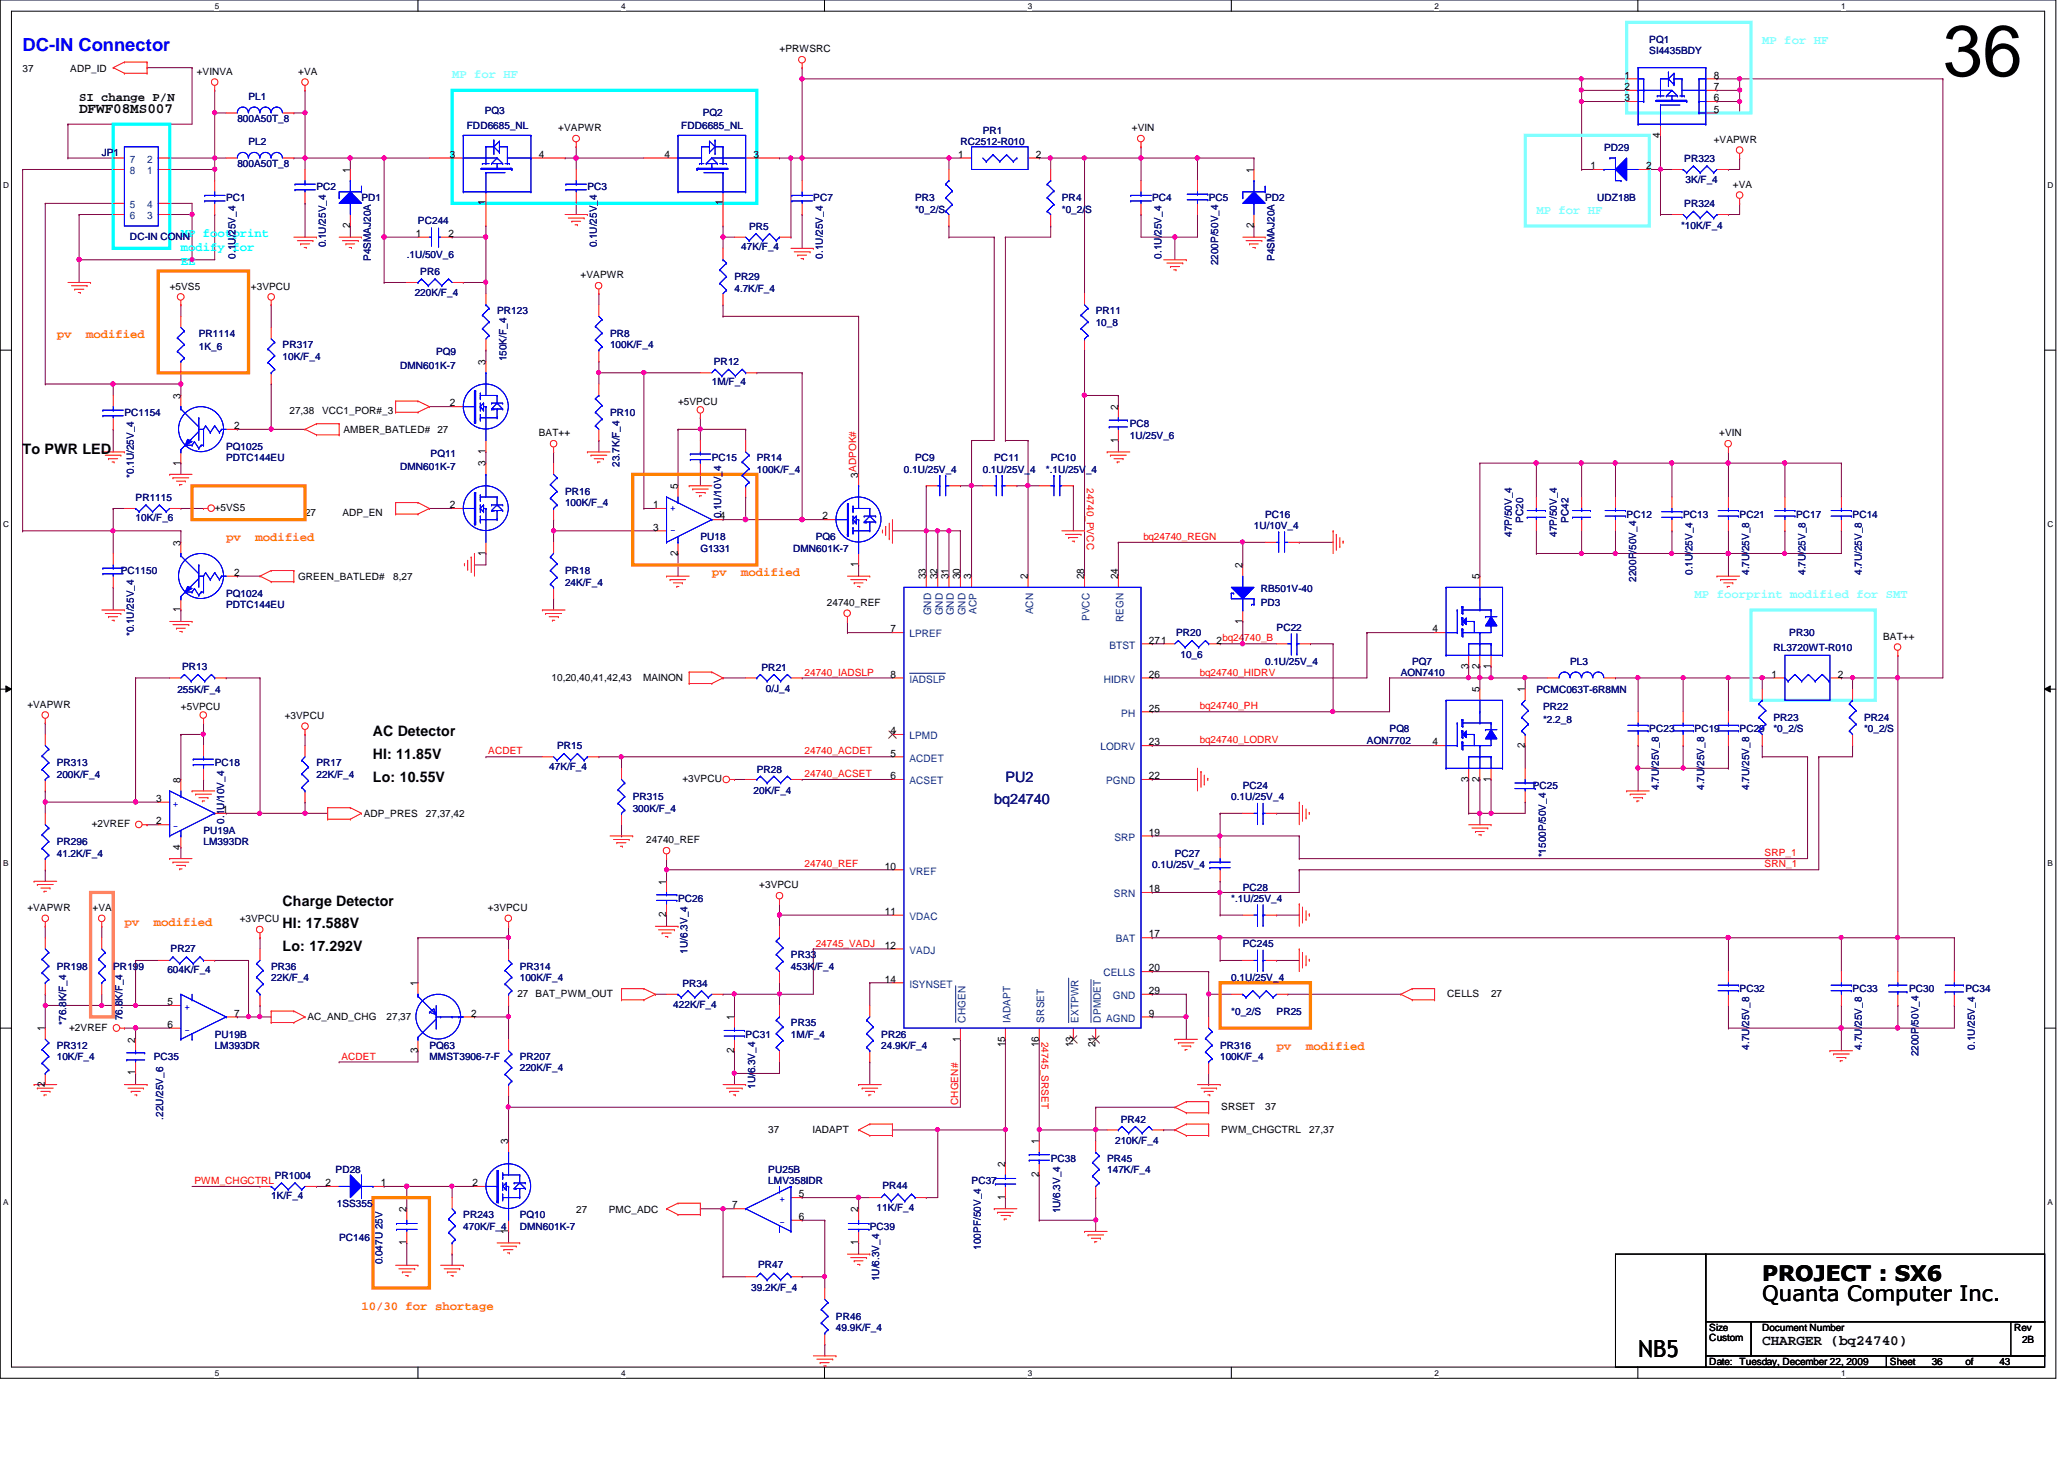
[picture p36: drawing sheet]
<svg xmlns="http://www.w3.org/2000/svg" width="297mm" height="210mm" viewBox="0 0 297 210" stroke-linecap="round" stroke-linejoin="round" font-family="sans-serif">
<defs><g id="words">
<text font-size="10.4" x="279.6" y="10.9">36</text>
<text font-size="3.4" x="235.8" y="195.2">NB5</text>
<g font-size="3">
<text x="253.6" y="184.3">PROJECT : SX6</text>
<text x="253.6" y="187.2">Quanta Computer Inc.</text>
</g>
<text font-size="2.6" fill="#00f" x="3.3" y="7.3">DC-IN Connector</text>
<g font-size="2.1">
<text x="11.4" y="16.3">DFWF08MS007</text>
<text x="3.3" y="65.3">To PWR LED</text>
<text x="53.7" y="105.9">AC Detector</text>
<text x="53.7" y="109.2">HI: 11.85V</text>
<text x="53.7" y="112.4">Lo: 10.55V</text>
<text x="40.7" y="130.3">Charge Detector</text>
<text x="40.7" y="133.6">HI: 17.588V</text>
<text x="40.7" y="136.8">Lo: 17.292V</text>
<text x="253.6" y="193.5">CHARGER (bq24740)</text>
</g>
<g font-size="2.1" fill="#000080">
<text x="144.7" y="112.4">PU2</text>
<text x="143.1" y="115.7">bq24740</text>
</g>
<g font-size="1.8" fill="#80ffff">
<text x="65.1" y="11.3">MP for HF</text>
<text x="253.6" y="6.4">MP for HF</text>
<text x="221.1" y="30.8">MP for HF</text>
<text x="243.9" y="86">MP foorprint modified for SMT</text>
</g>
<text font-size="1.8" x="11.4" y="14.5">SI change P/N</text>
<g font-size="1.8" fill="#0ff">
<text x="26" y="34">MP footprint</text>
<text x="26" y="36.1">modify for</text>
<text x="26" y="38.2">EE</text>
</g>
<g font-size="1.8" fill="#ff8000">
<text x="8.2" y="48.6">pv</text>
<text x="12.4" y="48.6">modified</text>
<text x="32.6" y="77.9">pv</text>
<text x="36.8" y="77.9">modified</text>
<text x="102.4" y="82.8">pv</text>
<text x="106.7" y="82.8">modified</text>
<text x="17.9" y="133.2">pv</text>
<text x="22.1" y="133.2">modified</text>
<text x="183.7" y="151">pv</text>
<text x="188" y="151">modified</text>
<text x="52" y="188.5">10/30 for shortage</text>
</g>
<g font-size="1.5">
<text x="233.8" y="11.3">1</text>
<text x="246.6" y="11.3">8</text>
<text x="233.8" y="14.6">3</text>
<text x="233.8" y="13">2</text>
<text x="246.6" y="13">7</text>
<text x="246.6" y="14.6">6</text>
<text x="246.6" y="16.2">5</text>
<text x="64.7" y="22.7">3</text>
<text x="77.6" y="22.7">4</text>
<text x="95.6" y="22.7">4</text>
<text x="108.5" y="22.7">3</text>
<text x="137.9" y="22.7">1</text>
<text x="149.1" y="22.7">2</text>
<text x="238.9" y="19.8" transform="rotate(-90 238.9 19.8)">4</text>
<text x="50.4" y="24.8" transform="rotate(-90 50.4 24.8)">1</text>
<text x="69.9" y="29.5" transform="rotate(-90 69.9 29.5)">1</text>
<text x="104" y="29.5" transform="rotate(-90 104 29.5)">1</text>
<text x="180.4" y="24.8" transform="rotate(-90 180.4 24.8)">1</text>
<text x="228.9" y="24.3">1</text>
<text x="236.9" y="24.3">2</text>
<text x="50.4" y="32.8" transform="rotate(-90 50.4 32.8)">2</text>
<text x="59.9" y="34.1">1</text>
<text x="64.6" y="34.1">2</text>
<text x="180.4" y="32.8" transform="rotate(-90 180.4 32.8)">2</text>
<text x="69.9" y="52.5" transform="rotate(-90 69.9 52.5)">3</text>
<text x="26" y="57.4" transform="rotate(-90 26 57.4)">3</text>
<text x="64.7" y="58.5">2</text>
<text x="160.9" y="59" transform="rotate(-90 160.9 59)">2</text>
<text x="33.7" y="61.7">2</text>
<text x="69.9" y="65.3" transform="rotate(-90 69.9 65.3)">1</text>
<text x="160.9" y="63.7" transform="rotate(-90 160.9 63.7)">1</text>
<text x="26" y="67" transform="rotate(-90 26 67)">1</text>
<text x="69.9" y="67.1" transform="rotate(-90 69.9 67.1)">3</text>
<text x="97.5" y="70.4" transform="rotate(-90 97.5 70.4)">5</text>
<text x="123.5" y="68.7" transform="rotate(-90 123.5 68.7)">3ADPOK#</text>
<text x="64.7" y="73.1">2</text>
<text x="94" y="73.1">1</text>
<text x="94" y="76.3">3</text>
<text x="103.6" y="74.7">4</text>
<text x="118.4" y="74.7">2</text>
<text x="26" y="78.5" transform="rotate(-90 26 78.5)">3</text>
<text x="33.7" y="82.8">2</text>
<text x="69.9" y="80" transform="rotate(-90 69.9 80)">1</text>
<text x="97.5" y="80" transform="rotate(-90 97.5 80)">2</text>
<text x="123.5" y="81.6" transform="rotate(-90 123.5 81.6)">1</text>
<text x="133.3" y="83.4" transform="rotate(-90 133.3 83.4)">33</text>
<text x="134.9" y="83.4" transform="rotate(-90 134.9 83.4)">32</text>
<text x="136.5" y="83.4" transform="rotate(-90 136.5 83.4)">31</text>
<text x="138.2" y="83.4" transform="rotate(-90 138.2 83.4)">30</text>
<text x="139.8" y="83.4" transform="rotate(-90 139.8 83.4)">3</text>
<text x="147.9" y="83.4" transform="rotate(-90 147.9 83.4)">2</text>
<text x="156" y="83.4" transform="rotate(-90 156 83.4)">28</text>
<text x="160.9" y="83.4" transform="rotate(-90 160.9 83.4)">24</text>
<text x="178.8" y="81.7" transform="rotate(-90 178.8 81.7)">2</text>
<text x="212.9" y="83.4" transform="rotate(-90 212.9 83.4)">5</text>
<text x="26" y="88.1" transform="rotate(-90 26 88.1)">1</text>
<text x="178.8" y="89.7" transform="rotate(-90 178.8 89.7)">1</text>
<text x="128.1" y="91">7</text>
<text x="165.4" y="92.6">271</text>
<text x="175.1" y="92.6">2bq24740_B</text>
<text x="206.2" y="91">4</text>
<text x="128.1" y="97.5">8</text>
<text x="165.4" y="97.5">26</text>
<text x="211.3" y="96.2" transform="rotate(-90 211.3 96.2)">3</text>
<text x="212.9" y="99.6" transform="rotate(-90 212.9 99.6)">5</text>
<text x="212.9" y="96.2" transform="rotate(-90 212.9 96.2)">2</text>
<text x="214.5" y="96.2" transform="rotate(-90 214.5 96.2)">1</text>
<text x="219.5" y="99.6" transform="rotate(-90 219.5 99.6)">1</text>
<text x="254.9" y="97.5">1</text>
<text x="264.5" y="97.5">2</text>
<text x="128.1" y="105.6">4</text>
<text x="165.4" y="107.2">23</text>
<text x="165.4" y="102.4">25</text>
<text x="206.2" y="107.2">4</text>
<text x="219.5" y="107.6" transform="rotate(-90 219.5 107.6)">2</text>
<text x="26" y="112.6" transform="rotate(-90 26 112.6)">8</text>
<text x="128.1" y="108.8">5</text>
<text x="128.1" y="112.1">6</text>
<text x="165.4" y="112.1">22</text>
<text x="211.3" y="112.5" transform="rotate(-90 211.3 112.5)">3</text>
<text x="212.9" y="112.5" transform="rotate(-90 212.9 112.5)">2</text>
<text x="214.5" y="112.5" transform="rotate(-90 214.5 112.5)">1</text>
<text x="22.5" y="115.4">3</text>
<text x="22.5" y="118.6">2</text>
<text x="32" y="117">1</text>
<text x="26" y="122.2" transform="rotate(-90 26 122.2)">4</text>
<text x="127.3" y="125.1">10</text>
<text x="165.4" y="120.2">19</text>
<text x="95.9" y="132" transform="rotate(-90 95.9 132)">2</text>
<text x="95.9" y="127.3" transform="rotate(-90 95.9 127.3)">1</text>
<text x="127.3" y="131.6">11</text>
<text x="165.4" y="128.4">18</text>
<text x="127.3" y="136.5">12</text>
<text x="165.4" y="134.9">17</text>
<text x="60.1" y="141.9" transform="rotate(-90 60.1 141.9)">1</text>
<text x="127.3" y="141.4">14</text>
<text x="165.4" y="139.7">20</text>
<text x="165.4" y="143">29</text>
<text x="6.5" y="148.4" transform="rotate(-90 6.5 148.4)">1</text>
<text x="24.1" y="144.6">5</text>
<text x="24.1" y="147.9">6</text>
<text x="33.7" y="146.3">7</text>
<text x="67.8" y="146.3">2</text>
<text x="105.7" y="146.8" transform="rotate(-90 105.7 146.8)">1</text>
<text x="138.2" y="149.9" transform="rotate(-90 138.2 149.9)">1</text>
<text x="165.4" y="146.3">9</text>
<text x="19.5" y="154.7" transform="rotate(-90 19.5 154.7)">1</text>
<text x="19.5" y="150" transform="rotate(-90 19.5 150)">2</text>
<text x="60.1" y="151.5" transform="rotate(-90 60.1 151.5)">3</text>
<text x="105.7" y="151.5" transform="rotate(-90 105.7 151.5)">2</text>
<text x="144.6" y="150.7" transform="rotate(-90 144.6 150.7)">15</text>
<text x="149.5" y="150.7" transform="rotate(-90 149.5 150.7)">16</text>
<text x="154.4" y="150.7" transform="rotate(-90 154.4 150.7)">13</text>
<text x="157.6" y="150.7" transform="rotate(-90 157.6 150.7)">21</text>
<text x="6.5" y="156.4" transform="rotate(-90 6.5 156.4)">2</text>
<text x="73.1" y="164.6" transform="rotate(-90 73.1 164.6)">3</text>
<text x="144.6" y="167.9" transform="rotate(-90 144.6 167.9)">2</text>
<text x="149.5" y="164.6" transform="rotate(-90 149.5 164.6)">1</text>
<text x="46.9" y="170.6">2</text>
<text x="54.8" y="170.6">1</text>
<text x="68" y="170.6">2</text>
<text x="105.4" y="173.9">7</text>
<text x="115" y="172.3">5</text>
<text x="144.6" y="172.6" transform="rotate(-90 144.6 172.6)">1</text>
<text x="149.5" y="169.4" transform="rotate(-90 149.5 169.4)">2</text>
<text x="58.5" y="179.1" transform="rotate(-90 58.5 179.1)">1</text>
<text x="58.5" y="174.4" transform="rotate(-90 58.5 174.4)">2</text>
<text x="73.1" y="177.5" transform="rotate(-90 73.1 177.5)">1</text>
<text x="115" y="175.5">6</text>
<text x="123.5" y="179.1" transform="rotate(-90 123.5 179.1)">1</text>
<text x="123.5" y="174.4" transform="rotate(-90 123.5 174.4)">2</text>
</g>
<g font-size="1.5" fill="#004080">
<text x="18.7" y="23.4">7</text>
<text x="21.2" y="23.4">2</text>
<text x="18.7" y="29.9">5</text>
<text x="18.7" y="25.1">8</text>
<text x="21.2" y="25.1">1</text>
<text x="21.2" y="29.9">4</text>
<text x="18.7" y="31.5">6</text>
<text x="21.2" y="31.5">3</text>
<text x="134" y="88.5" transform="rotate(-90 134 88.5)">GND</text>
<text x="135.7" y="88.5" transform="rotate(-90 135.7 88.5)">GND</text>
<text x="137.3" y="88.5" transform="rotate(-90 137.3 88.5)">GND</text>
<text x="138.9" y="88.5" transform="rotate(-90 138.9 88.5)">GND</text>
<text x="140.5" y="88.3" transform="rotate(-90 140.5 88.3)">ACP</text>
<text x="148.7" y="88.4" transform="rotate(-90 148.7 88.4)">ACN</text>
<text x="156.8" y="89.4" transform="rotate(-90 156.8 89.4)">PVCC</text>
<text x="161.7" y="89.5" transform="rotate(-90 161.7 89.5)">REGN</text>
<text x="130.9" y="91.7">LPREF</text>
<text x="159.7" y="93.3">BTST</text>
<text x="130.9" y="98.2">IADSLP</text>
<text x="158.9" y="98.2">HIDRV</text>
<text x="130.9" y="106.3">LPMD</text>
<text x="158.4" y="107.9">LODRV</text>
<text x="161.4" y="103.1">PH</text>
<text x="130.9" y="109.6">ACDET</text>
<text x="130.9" y="112.8">ACSET</text>
<text x="159.2" y="112.8">PGND</text>
<text x="130.9" y="125.8">VREF</text>
<text x="160.4" y="120.9">SRP</text>
<text x="160.3" y="129.1">SRN</text>
<text x="130.9" y="132.3">VDAC</text>
<text x="130.9" y="137.2">VADJ</text>
<text x="160.6" y="135.6">BAT</text>
<text x="130.9" y="142.1">ISYNSET</text>
<text x="158.8" y="140.5">CELLS</text>
<text x="160.1" y="143.7">GND</text>
<text x="138.9" y="147.1" transform="rotate(-90 138.9 147.1)">CHGEN</text>
<text x="145.4" y="147.1" transform="rotate(-90 145.4 147.1)">IADAPT</text>
<text x="150.3" y="147.1" transform="rotate(-90 150.3 147.1)">SRSET</text>
<text x="155.2" y="147.1" transform="rotate(-90 155.2 147.1)">EXTPWR</text>
<text x="158.4" y="147.1" transform="rotate(-90 158.4 147.1)">DPMDET</text>
<text x="159.2" y="147">AGND</text>
</g>
<g font-size="1.4">
<text x="3.3" y="10.3">37</text>
<text x="10.1" y="10.3">ADP_ID</text>
<text x="28.3" y="10.8">+VINVA</text>
<text x="42.9" y="10.8">+VA</text>
<text x="112.2" y="7.5">+PRWSRC</text>
<text x="80.3" y="18.9">+VAPWR</text>
<text x="162.9" y="18.9">+VIN</text>
<text x="246.6" y="20.5">+VAPWR</text>
<text x="249.4" y="27">+VA</text>
<text x="24.4" y="41.7">+5VS5</text>
<text x="36.1" y="41.7">+3VPCU</text>
<text x="83.6" y="40">+VAPWR</text>
<text x="41.7" y="59.5">27,38</text>
<text x="46.4" y="59.5">VCC1_POR#_3</text>
<text x="97.6" y="58.3">+5VPCU</text>
<text x="49.4" y="62.3">AMBER_BATLED#</text>
<text x="62.9" y="62.3">27</text>
<text x="77.6" y="62.8">BAT++</text>
<text x="247.4" y="62.8">+VIN</text>
<text x="30.9" y="73.5">+5VS5</text>
<text x="43.9" y="74.2">27</text>
<text x="49.3" y="74.2">ADP_EN</text>
<text x="42.9" y="83.4">GREEN_BATLED#</text>
<text x="56.6" y="83.4">8,27</text>
<text x="119" y="87.2">24740_REF</text>
<text x="271" y="92">BAT++</text>
<text x="3.9" y="101.8">+VAPWR</text>
<text x="79.4" y="97.9">10,20,40,41,42,43</text>
<text x="92.5" y="97.9">MAINON</text>
<text x="26" y="102.1">+5VPCU</text>
<text x="41" y="103.4">+3VPCU</text>
<text x="98.2" y="112.5">+3VPCU</text>
<text x="13.2" y="119">+2VREF</text>
<text x="52.4" y="117.6">ADP_PRES</text>
<text x="61.3" y="117.6">27,37,42</text>
<text x="93" y="121.3">24740_REF</text>
<text x="3.9" y="131.1">+VAPWR</text>
<text x="13.3" y="131.1">+VA</text>
<text x="70.2" y="131.1">+3VPCU</text>
<text x="109.3" y="127.8">+3VPCU</text>
<text x="34.5" y="132.7">+3VPCU</text>
<text x="74.5" y="143.4">27</text>
<text x="77.1" y="143.4">BAT_PWM_OUT</text>
<text x="208.3" y="143.4">CELLS</text>
<text x="214.6" y="143.4">27</text>
<text x="9.9" y="148.3">+2VREF</text>
<text x="44.2" y="146.8">AC_AND_CHG</text>
<text x="55.6" y="146.8">27,37</text>
<text x="175.8" y="159.7">SRSET</text>
<text x="182.1" y="159.7">37</text>
<text x="110.6" y="163.1">37</text>
<text x="116.9" y="163.1">IADAPT</text>
<text x="175.8" y="162.9">PWM_CHGCTRL</text>
<text x="188.4" y="162.9">27,37</text>
<text x="82.9" y="174.5">27</text>
<text x="87.6" y="174.5">PMC_ADC</text>
<text x="246" y="191.5">Size</text>
<text x="253.6" y="191.5">Document Number</text>
<text x="289.9" y="191.5">Rev</text>
<text x="246" y="196.4">Date: Tuesday, December 22, 2009</text>
<text x="246" y="193">Custom</text>
<text x="272" y="196.4">Sheet</text>
<text x="278" y="196.4">36</text>
<text x="282.9" y="196.4">of</text>
<text x="287.7" y="196.4">43</text>
<text x="291" y="193.2">2B</text>
</g>
<g font-size="1.4" fill="#000080">
<text x="237.4" y="6.2">PQ1</text>
<text x="237.4" y="7.8">SI4435BDY</text>
<text x="34.2" y="17.6">800A50T_8</text>
<text x="35.8" y="14.4">PL1</text>
<text x="69.8" y="16.5">PQ3</text>
<text x="101.1" y="16.6">PQ2</text>
<text x="14.6" y="22.5">JP1</text>
<text x="35.8" y="20.8">PL2</text>
<text x="67.2" y="18.6">FDD6685_NL</text>
<text x="98" y="18.6">FDD6685_NL</text>
<text x="138.2" y="20.8">RC2512-R010</text>
<text x="141.4" y="19.2">PR1</text>
<text x="230.8" y="21.7">PD29</text>
<text x="242.4" y="23.3">PR323</text>
<text x="32.6" y="29">PC1</text>
<text x="34.2" y="24.1">800A50T_8</text>
<text x="45.5" y="27.3">PC2</text>
<text x="52" y="29">PD1</text>
<text x="84.5" y="27.3">PC3</text>
<text x="117" y="29">PC7</text>
<text x="131.7" y="29">PR3</text>
<text x="152.8" y="29">PR4</text>
<text x="165.8" y="29">PC4</text>
<text x="173.9" y="29">PC5</text>
<text x="182.1" y="29">PD2</text>
<text x="229.9" y="29">UDZ18B</text>
<text x="242.4" y="29.8">PR324</text>
<text x="242.6" y="26.4">3K/F_4</text>
<text x="18.7" y="34.5">DC-IN CONN</text>
<text x="46.9" y="35.6" transform="rotate(-90 46.9 35.6)">0.1U/25V_4</text>
<text x="60.2" y="32.2">PC244</text>
<text x="85.9" y="35.6" transform="rotate(-90 85.9 35.6)">0.1U/25V_4</text>
<text x="106.7" y="36">47K/F_4</text>
<text x="107.8" y="33">PR5</text>
<text x="131.7" y="30.6">*0_2/S</text>
<text x="152.8" y="30.6">*0_2/S</text>
<text x="241.9" y="32.9">*10K/F_4</text>
<text x="33.9" y="37.2" transform="rotate(-90 33.9 37.2)">0.1U/25V_4</text>
<text x="53.4" y="37.5" transform="rotate(-90 53.4 37.5)">P4SMAJ20A</text>
<text x="58.5" y="37.1">.1U/50V_6</text>
<text x="60.5" y="39.5">PR6</text>
<text x="105.7" y="40.3">PR29</text>
<text x="105.7" y="42">4.7K/F_4</text>
<text x="118.4" y="37.2" transform="rotate(-90 118.4 37.2)">0.1U/25V_4</text>
<text x="167.2" y="37.2" transform="rotate(-90 167.2 37.2)">0.1U/25V_4</text>
<text x="175.3" y="38.2" transform="rotate(-90 175.3 38.2)">2200P/50V_4</text>
<text x="183.4" y="37.5" transform="rotate(-90 183.4 37.5)">P4SMAJ20A</text>
<text x="59.7" y="42.6">220K/F_4</text>
<text x="71.5" y="45.2">PR123</text>
<text x="157.7" y="45.2">PR11</text>
<text x="157.7" y="46.9">10_8</text>
<text x="28.6" y="48.5">PR1114</text>
<text x="28.6" y="50.4">1K_6</text>
<text x="40.7" y="50.1">PR317</text>
<text x="40.7" y="51.7">10K/F_4</text>
<text x="57.6" y="53">DMN601K-7</text>
<text x="62.8" y="51.1">PQ9</text>
<text x="72.9" y="52" transform="rotate(-90 72.9 52)">150K/F_4</text>
<text x="87.8" y="48.5">PR8</text>
<text x="87.8" y="50.1">100K/F_4</text>
<text x="102.7" y="52.5">PR12</text>
<text x="17.9" y="59.9">PC1154</text>
<text x="87.8" y="59.9">PR10</text>
<text x="102.4" y="55.5">1M/F_4</text>
<text x="32.6" y="64.7">PQ1025</text>
<text x="62" y="65.7">PQ11</text>
<text x="162.6" y="61.5">PC8</text>
<text x="162.6" y="63.1">1U/25V_6</text>
<text x="19.3" y="68.7" transform="rotate(-90 19.3 68.7)">*0.1U/25V_4</text>
<text x="32.6" y="66.4">PDTC144EU</text>
<text x="57.6" y="67.6">DMN601K-7</text>
<text x="81.3" y="71.2">PR16</text>
<text x="89.2" y="67.1" transform="rotate(-90 89.2 67.1)">23.7K/F_4</text>
<text x="102.4" y="66.4">PC15</text>
<text x="108.9" y="66.4">PR14</text>
<text x="108.9" y="68">100K/F_4</text>
<text x="130.1" y="68">0.1U/25V_4</text>
<text x="131.7" y="66.4">PC9</text>
<text x="141.4" y="68">0.1U/25V_4</text>
<text x="143.1" y="66.4">PC11</text>
<text x="150.5" y="68">*.1U/25V_4</text>
<text x="151.2" y="66.4">PC10</text>
<text x="19.5" y="72.1">PR1115</text>
<text x="19.5" y="75">10K/F_6</text>
<text x="81.3" y="72.9">100K/F_4</text>
<text x="100.8" y="77.7">PU18</text>
<text x="103.8" y="74.6" transform="rotate(-90 103.8 74.6)">0.1U/10V_4</text>
<text x="117.4" y="77.7">PQ6</text>
<text x="180.5" y="76.1">1U/10V_4</text>
<text x="182.1" y="74.5">PC16</text>
<text x="217.6" y="77.2" transform="rotate(-90 217.6 77.2)">47P/50V_4</text>
<text x="219.2" y="75.3" transform="rotate(-90 219.2 75.3)">PC20</text>
<text x="224.1" y="77.2" transform="rotate(-90 224.1 77.2)">47P/50V_4</text>
<text x="225.7" y="75.3" transform="rotate(-90 225.7 75.3)">PC42</text>
<text x="234.1" y="74.5">PC12</text>
<text x="242.2" y="74.5">PC13</text>
<text x="250.4" y="74.5">PC21</text>
<text x="258.5" y="74.5">PC17</text>
<text x="266.6" y="74.5">PC14</text>
<text x="17.4" y="82.6">PC1150</text>
<text x="81.3" y="82.6">PR18</text>
<text x="100.8" y="79.4">G1331</text>
<text x="114.1" y="79.4">DMN601K-7</text>
<text x="235.5" y="83.7" transform="rotate(-90 235.5 83.7)">2200P/50V_4</text>
<text x="243.6" y="82.7" transform="rotate(-90 243.6 82.7)">0.1U/25V_4</text>
<text x="251.7" y="82.7" transform="rotate(-90 251.7 82.7)">4.7U/25V_8</text>
<text x="259.8" y="82.7" transform="rotate(-90 259.8 82.7)">4.7U/25V_8</text>
<text x="268" y="82.7" transform="rotate(-90 268 82.7)">4.7U/25V_8</text>
<text x="32.6" y="85.9">PQ1024</text>
<text x="32.6" y="87.5">PDTC144EU</text>
<text x="81.3" y="84.2">24K/F_4</text>
<text x="181.4" y="87.2">PD3</text>
<text x="181.4" y="85.2">RB501V-40</text>
<text x="19.3" y="91.5" transform="rotate(-90 19.3 91.5)">*0.1U/25V_4</text>
<text x="169.2" y="91.6">PR20</text>
<text x="169.9" y="94.7">10_6</text>
<text x="182.1" y="95.6">0.1U/25V_4</text>
<text x="183.7" y="90.8">PC22</text>
<text x="203.2" y="95.6">PQ7</text>
<text x="226" y="95.6">PL3</text>
<text x="255.2" y="93.7">RL3720WT-R010</text>
<text x="257.5" y="91.6">PR30</text>
<text x="25.5" y="99.7">255K/F_4</text>
<text x="26.2" y="96.4">PR13</text>
<text x="109.6" y="96.6">PR21</text>
<text x="110.2" y="99.5">0/J_4</text>
<text x="201.6" y="97.2">AON7410</text>
<text x="221.1" y="99.7">PCMC063T-6R8MN</text>
<text x="80.2" y="107.8">PR15</text>
<text x="196.7" y="107">AON7702</text>
<text x="200" y="105.4">PQ8</text>
<text x="222.1" y="102.1">PR22</text>
<text x="222.1" y="104.1">*2.2_8</text>
<text x="237.4" y="105.4">PC23</text>
<text x="243.9" y="105.4">PC19</text>
<text x="250.4" y="105.4">PC29</text>
<text x="255.2" y="103.8">PR23</text>
<text x="255.2" y="105.4">*0_2/S</text>
<text x="268.3" y="103.8">PR24</text>
<text x="268.3" y="105.4">*0_2/S</text>
<text x="8.2" y="110.2">PR313</text>
<text x="8.2" y="111.9">200K/F_4</text>
<text x="30.9" y="110.2">PC18</text>
<text x="45.5" y="110.2">PR17</text>
<text x="45.5" y="111.9">22K/F_4</text>
<text x="79" y="110.7">47K/F_4</text>
<text x="108.9" y="111.2">PR28</text>
<text x="178.9" y="113.5">PC24</text>
<text x="220.6" y="113.5">PC25</text>
<text x="238.7" y="113.6" transform="rotate(-90 238.7 113.6)">4.7U/25V_8</text>
<text x="245.2" y="113.6" transform="rotate(-90 245.2 113.6)">4.7U/25V_8</text>
<text x="251.7" y="113.6" transform="rotate(-90 251.7 113.6)">4.7U/25V_8</text>
<text x="32.3" y="118.5" transform="rotate(-90 32.3 118.5)">0.1U/10V_4</text>
<text x="91.1" y="115.1">PR315</text>
<text x="91.1" y="116.8">300K/F_4</text>
<text x="108.5" y="114.2">20K/F_4</text>
<text x="177.2" y="115.1">0.1U/25V_4</text>
<text x="8.2" y="121.6">PR296</text>
<text x="8.2" y="123.3">41.2K/F_4</text>
<text x="29.3" y="120">PU19A</text>
<text x="29.3" y="121.6">LM393DR</text>
<text x="165.8" y="124.9">0.1U/25V_4</text>
<text x="169.1" y="123.3">PC27</text>
<text x="222.5" y="123.4" transform="rotate(-90 222.5 123.4)">*1500P/50V_4</text>
<text x="97.6" y="129.8">PC26</text>
<text x="177.2" y="129.8">*.1U/25V_4</text>
<text x="178.9" y="128.1">PC28</text>
<text x="24.6" y="136.9">PR27</text>
<text x="98.9" y="137.2" transform="rotate(-90 98.9 137.2)">1U/6.3V_4</text>
<text x="113.8" y="137.9">PR33</text>
<text x="178.9" y="136.3">PC245</text>
<text x="8.2" y="139.5">PR198</text>
<text x="16.3" y="139.5">PR199</text>
<text x="24.1" y="140">604K/F_4</text>
<text x="39" y="139.5">PR36</text>
<text x="39" y="141.1">22K/F_4</text>
<text x="74.8" y="139.5">PR314</text>
<text x="74.8" y="141.1">100K/F_4</text>
<text x="98.2" y="141.9">PR34</text>
<text x="113.8" y="139.5">453K/F_4</text>
<text x="177.2" y="141.1">0.1U/25V_4</text>
<text x="250.4" y="142.7">PC32</text>
<text x="266.6" y="142.7">PC33</text>
<text x="274.7" y="142.7">PC30</text>
<text x="282.9" y="142.7">PC34</text>
<text x="9.5" y="147.4" transform="rotate(-90 9.5 147.4)">*76.8K/F_4</text>
<text x="17.6" y="146.8" transform="rotate(-90 17.6 146.8)">76.8K/F_4</text>
<text x="30.9" y="149.3">PU19B</text>
<text x="96.9" y="145">422K/F_4</text>
<text x="107.3" y="149.3">PC31</text>
<text x="113.8" y="147.7">PR35</text>
<text x="113.8" y="149.3">1M/F_4</text>
<text x="126.8" y="149.3">PR26</text>
<text x="177.2" y="146">*0_2/S</text>
<text x="183.7" y="146">PR25</text>
<text x="8.2" y="150.9">PR312</text>
<text x="8.2" y="152.5">10K/F_4</text>
<text x="22.1" y="152.5">PC35</text>
<text x="30.9" y="150.9">LM393DR</text>
<text x="61.8" y="150.9">PQ63</text>
<text x="61.8" y="152.5">MMST3906-7-F</text>
<text x="74.8" y="152.5">PR207</text>
<text x="74.8" y="154.1">220K/F_4</text>
<text x="126.8" y="150.9">24.9K/F_4</text>
<text x="175.6" y="150.9">PR316</text>
<text x="175.6" y="152.5">100K/F_4</text>
<text x="251.7" y="151" transform="rotate(-90 251.7 151)">4.7U/25V_8</text>
<text x="268" y="151" transform="rotate(-90 268 151)">4.7U/25V_8</text>
<text x="276.1" y="152" transform="rotate(-90 276.1 152)">2200P/50V_4</text>
<text x="284.2" y="151" transform="rotate(-90 284.2 151)">0.1U/25V_4</text>
<text x="23.5" y="161.1" transform="rotate(-90 23.5 161.1)">.22U/25V_6</text>
<text x="108.7" y="156.7" transform="rotate(-90 108.7 156.7)">1U/6.3V_4</text>
<text x="161.3" y="161.6">PR42</text>
<text x="151.2" y="167.1">PC38</text>
<text x="159.3" y="167.1">PR45</text>
<text x="160.5" y="164.5">210K/F_4</text>
<text x="39" y="172.5">1K/F_4</text>
<text x="39.5" y="169.6">PR1004</text>
<text x="48.3" y="168.8">PD28</text>
<text x="48.5" y="173.7">1SS355</text>
<text x="110.6" y="168.8">PU25B</text>
<text x="110.6" y="170.4">LMV358IDR</text>
<text x="127" y="171.1">PR44</text>
<text x="139.8" y="170.4">PC37</text>
<text x="159.3" y="168.8">147K/F_4</text>
<text x="48.8" y="178.5">PC146</text>
<text x="66.7" y="175.3">PR243</text>
<text x="66.7" y="176.9">470K/F_4</text>
<text x="74.8" y="175.3">PQ10</text>
<text x="74.8" y="176.9">DMN601K-7</text>
<text x="125.2" y="176.9">PC39</text>
<text x="126.2" y="174.3">11K/F_4</text>
<text x="141.2" y="179.8" transform="rotate(-90 141.2 179.8)">100PF/50V_4</text>
<text x="152.6" y="174.6" transform="rotate(-90 152.6 174.6)">1U/6.3V_4</text>
<text x="55" y="181.9" transform="rotate(-90 55 181.9)">0.047U 25V</text>
<text x="108.1" y="185.7">39.2K/F_4</text>
<text x="109.1" y="182.4">PR47</text>
<text x="126.5" y="184.3" transform="rotate(-90 126.5 184.3)">1U/6.3V_4</text>
<text x="120.3" y="189.9">PR46</text>
<text x="120.3" y="191.5">49.9K/F_4</text>
</g>
<g font-size="1.4" fill="#f00">
<text x="156.4" y="70.2" transform="rotate(90 156.4 70.2)">24740_PVCC</text>
<text x="164.5" y="77.7">bq24740_REGN</text>
<text x="115.8" y="97.2">24740_IADSLP</text>
<text x="172.7" y="97.2">bq24740_HIDRV</text>
<text x="172.7" y="106.9">bq24740_LODRV</text>
<text x="172.7" y="102.1">bq24740_PH</text>
<text x="70.3" y="108.5">ACDET</text>
<text x="115.8" y="111.8">24740_ACSET</text>
<text x="115.8" y="108.5">24740_ACDET</text>
<text x="115.8" y="124.8">24740_REF</text>
<text x="254" y="123.2">SRP_1</text>
<text x="254" y="124.8">SRN_1</text>
<text x="117.4" y="136.2">24745_VADJ</text>
<text x="149.9" y="149.9" transform="rotate(90 149.9 149.9)">24745_SRSET</text>
<text x="49.1" y="152.4">ACDET</text>
<text x="137.9" y="159" transform="rotate(-90 137.9 159)">CHGEN#</text>
<text x="28" y="170.3">PWM_CHGCTRL</text>
</g>
<g font-size="1.4" fill="#00f">
<text x="96.4" y="73.5">+</text>
<text x="96.4" y="76.8">-</text>
<text x="24.9" y="116.1">+</text>
<text x="24.9" y="119.3">-</text>
<text x="26.5" y="145.4">+</text>
<text x="26.5" y="148.6">-</text>
<text x="112.2" y="173">+</text>
<text x="112.2" y="176.2">-</text>
</g>
<g font-size="1.2">
<text x="30.9" y="1.2">5</text>
<text x="89.4" y="1.2">4</text>
<text x="147.9" y="1.2">3</text>
<text x="206.5" y="1.2">2</text>
<text x="265" y="1.2">1</text>
<text x=".5" y="27.1">D</text>
<text x="294.7" y="27.1">D</text>
<text x=".5" y="75.8">C</text>
<text x="294.7" y="75.8">C</text>
<text x=".5" y="124.6">B</text>
<text x="294.7" y="124.6">B</text>
<text x=".5" y="173.4">A</text>
<text x="294.7" y="173.4">A</text>
<text x="30.9" y="197.9">5</text>
<text x="89.4" y="197.9">4</text>
<text x="147.9" y="197.9">3</text>
<text x="206.5" y="197.9">2</text>
<text x="265" y="197.9">1</text>
</g>
</g></defs>
<path d="M0 0h295.9v198.3h-295.9zM1.6 1.6h292.7v195.1h-292.7z" fill="none" stroke="#000" stroke-width=".14"/>
<g fill="#fff">
<path d="M30.9 .2h.6v1.3h-.6z"/>
<path d="M30.9 196.8h.6v1.4h-.6z"/>
</g>
<path d="M60.2 0v1.6M60.2 196.7v1.6" fill="none" stroke="#000" stroke-width=".14"/>
<g fill="#fff">
<path d="M89.4 .2h.6v1.3h-.6z"/>
<path d="M89.4 196.8h.6v1.4h-.6z"/>
</g>
<path d="M118.7 0v1.6M118.7 196.7v1.6" fill="none" stroke="#000" stroke-width=".14"/>
<g fill="#fff">
<path d="M147.9 .2h.6v1.3h-.6z"/>
<path d="M147.9 196.8h.6v1.4h-.6z"/>
</g>
<path d="M177.2 0v1.6M177.2 196.7v1.6" fill="none" stroke="#000" stroke-width=".14"/>
<g fill="#fff">
<path d="M206.5 .2h.5v1.3h-.5z"/>
<path d="M206.5 196.8h.5v1.4h-.5z"/>
</g>
<path d="M235.7 0v1.6M235.7 196.7v1.6" fill="none" stroke="#000" stroke-width=".14"/>
<g fill="#fff">
<path d="M265 .2h.6v1.3h-.6z"/>
<path d="M265 196.8h.6v1.4h-.6z"/>
<path d="M.5 26h.8v1.3h-.8z"/>
<path d="M294.7 26h.8v1.3h-.8z"/>
<path d="M.5 74.8h.8v1.3h-.8z"/>
<path d="M294.7 74.8h.8v1.3h-.8z"/>
</g>
<path d="M0 50.4h1.6M294.3 50.4h1.6" fill="none" stroke="#000" stroke-width=".14"/>
<g fill="#fff">
<path d="M.5 123.5h.7v1.3h-.7z"/>
<path d="M294.7 123.5h.7v1.3h-.7z"/>
</g>
<path d="M0 99.1h1.6M.8 98.7l.8 .4-.8 .5zM294.3 99.1l.8-.4v.9zM294.3 99.1h1.6" fill="none" stroke="#000" stroke-width=".14"/>
<path d="M.8 98.7l.8 .4-.8 .5zM294.3 99.1l.8-.4v.9z" fill="#000"/>
<g fill="#fff">
<path d="M.5 172.3h.7v1.3h-.7z"/>
<path d="M294.7 172.3h.7v1.3h-.7z"/>
</g>
<path d="M0 147.9h1.6M294.3 147.9h1.6" fill="none" stroke="#000" stroke-width=".14"/>
<path d="M239 19.5h.1M239 19.5v4.9M164.2 30.9h.1M164.2 30.9v3.2M146.3 69.9h.1M146.3 69.9h1.7M165.8 92.6h.1M165.8 92.6h1.7M165.8 107.3h.1M165.8 107.3h40.7" fill="none" stroke="#800040" stroke-width=".14"/>
<circle cx="147.9" cy="69.8" r=".31" fill="#f0f"/>
<circle cx="147.9" cy="69.8" r=".31" fill="none" stroke="#f0f" stroke-width=".14"/>
<path d="M148 63.4h.1M148 63.4v6.5M178.9 92.6h.1M178.9 92.6h4.8" fill="none" stroke="#800040" stroke-width=".14"/>
<circle cx="178.8" cy="92.6" r=".3" fill="#f0f"/>
<circle cx="178.8" cy="92.6" r=".3" fill="none" stroke="#f0f" stroke-width=".14"/>
<path d="M165.8 112.1h.1M165.8 102.4h.1M165.8 112.1h6.5M165.8 102.4h26.1" fill="none" stroke="#800040" stroke-width=".14"/>
<circle cx="191.8" cy="102.4" r=".3" fill="#f0f"/>
<circle cx="191.8" cy="102.4" r=".3" fill="none" stroke="#f0f" stroke-width=".14"/>
<g fill="none" stroke="#800040" stroke-width=".14">
<path d="M144.7 34.1h.1M144.7 34.1v29.3M160.9 78h.1M160.9 78v4.9M178.9 78h.1M178.9 78v3.3M187 78h.1M187 78h4.9M165.8 97.5h.1M165.8 97.5h30.9M175.6 92.6h.1M175.6 92.6h3.3"/>
<path d="M188.6 92.6h.1M188.6 92.6h3.3M115.4 112.1h.1M115.4 112.1h13M260.1 108.9h.1M260.1 108.9v14.6h-73.1M261.7 108.9h.1M261.7 108.9v16.2M187 123.5h.1M144.7 172.3h.1M144.7 162.6h.1M144.7 162.6v4.8"/>
<path d="M144.7 172.3v1.6"/>
</g>
<circle cx="144.7" cy="162.5" r=".3" fill="#f0f"/>
<circle cx="144.7" cy="162.5" r=".3" fill="none" stroke="#f0f" stroke-width=".14"/>
<path d="M43.9 29.3h.1M43.9 29.3v4.8M82.9 29.3h.1M82.9 29.3v1.6M164.2 22.7h.1M164.2 21.1h.1M164.2 21.1v4.9M169.1 34.1h.1M169.1 34.1v3.3M169.1 34.1h3.2" fill="none" stroke="#800040" stroke-width=".14"/>
<circle cx="169.1" cy="34.1" r=".31" fill="#f0f"/>
<circle cx="169.1" cy="34.1" r=".31" fill="none" stroke="#f0f" stroke-width=".14"/>
<path d="M172.3 22.7h.1M172.3 22.7h8.2" fill="none" stroke="#800040" stroke-width=".14"/>
<circle cx="172.3" cy="22.7" r=".31" fill="#f0f"/>
<circle cx="172.3" cy="22.7" r=".31" fill="none" stroke="#f0f" stroke-width=".14"/>
<path d="M172.3 22.7h.1M172.3 22.7v3.3M227.6 66.6h.1M227.6 66.6h4.9M232.5 66.6h.1M232.5 66.6v4.9M248.7 79.6h.1M248.7 79.6v3.3" fill="none" stroke="#800040" stroke-width=".14"/>
<circle cx="227.6" cy="66.6" r=".31" fill="#f0f"/>
<circle cx="227.6" cy="66.6" r=".31" fill="none" stroke="#f0f" stroke-width=".14"/>
<path d="M248.7 66.6h.1M248.7 66.6v4.9" fill="none" stroke="#800040" stroke-width=".14"/>
<circle cx="248.7" cy="66.6" r=".31" fill="#f0f"/>
<circle cx="248.7" cy="66.6" r=".31" fill="none" stroke="#f0f" stroke-width=".14"/>
<path d="M232.5 66.6h.1M232.5 66.6h16.2M240.6 66.6h.1M240.6 66.6v4.9" fill="none" stroke="#800040" stroke-width=".14"/>
<circle cx="240.6" cy="66.6" r=".31" fill="#f0f"/>
<circle cx="240.6" cy="66.6" r=".31" fill="none" stroke="#f0f" stroke-width=".14"/>
<circle cx="232.4" cy="66.6" r=".31" fill="#f0f"/>
<circle cx="232.4" cy="66.6" r=".31" fill="none" stroke="#f0f" stroke-width=".14"/>
<path d="M232.5 76.4h.1M232.5 76.4v3.2" fill="none" stroke="#800040" stroke-width=".14"/>
<circle cx="232.5" cy="79.6" r=".3" fill="#f0f"/>
<circle cx="232.5" cy="79.6" r=".3" fill="none" stroke="#f0f" stroke-width=".14"/>
<path d="M143.1 34.1h.1M143.1 34.1v29.3M172.3 30.9h.1M172.3 30.9v3.2M160.9 78h.1M160.9 78h18M240.6 76.4h.1M240.6 76.4v3.2M187 125.1h.1M187 125.1h74.7" fill="none" stroke="#800040" stroke-width=".14"/>
<circle cx="178.8" cy="78" r=".3" fill="#f0f"/>
<circle cx="178.8" cy="78" r=".3" fill="none" stroke="#f0f" stroke-width=".14"/>
<path d="M240.6 79.6h.1M240.6 79.6h8.1M135 162.6h.1M135 162.6h9.7" fill="none" stroke="#800040" stroke-width=".14"/>
<circle cx="248.7" cy="79.6" r=".3" fill="#f0f"/>
<circle cx="248.7" cy="79.6" r=".3" fill="none" stroke="#f0f" stroke-width=".14"/>
<circle cx="240.6" cy="79.6" r=".3" fill="#f0f"/>
<circle cx="240.6" cy="79.6" r=".3" fill="none" stroke="#f0f" stroke-width=".14"/>
<path d="M250.4 11.3h.1M250.4 11.3h29.2M178.9 78h.1M178.9 78h3.2" fill="none" stroke="#800040" stroke-width=".14"/>
<circle cx="250.4" cy="11.3" r=".3" fill="#f0f"/>
<circle cx="250.4" cy="11.3" r=".3" fill="none" stroke="#f0f" stroke-width=".14"/>
<path d="M247.1 16.3h.1M250.4 14.6h.1M250.4 14.6v1.7h-3.3M279.6 11.3h.1M279.6 11.3v86.2M248.7 76.4h.1M248.7 76.4v3.2" fill="none" stroke="#800040" stroke-width=".14"/>
<circle cx="250.4" cy="14.6" r=".3" fill="#f0f"/>
<circle cx="250.4" cy="14.6" r=".3" fill="none" stroke="#f0f" stroke-width=".14"/>
<path d="M247.1 11.3h.1M247.1 13h.1M247.1 14.6h.1M247.1 11.3h3.3M247.1 13h3.3M250.4 11.3h.1M250.4 13h.1M250.4 11.3v3.3h-3.3" fill="none" stroke="#800040" stroke-width=".14"/>
<circle cx="250.4" cy="12.9" r=".3" fill="#f0f"/>
<circle cx="250.4" cy="12.9" r=".3" fill="none" stroke="#f0f" stroke-width=".14"/>
<path d="M227.6 11.3h.1M227.6 11.3h6.5" fill="none" stroke="#800040" stroke-width=".14"/>
<circle cx="227.6" cy="11.3" r=".3" fill="#f0f"/>
<circle cx="227.6" cy="11.3" r=".3" fill="none" stroke="#f0f" stroke-width=".14"/>
<path d="M227.6 14.6h.1M227.6 13h.1M227.6 11.3h.1M227.6 14.6h6.5M227.6 13h6.5M227.6 11.3v3.3" fill="none" stroke="#800040" stroke-width=".14"/>
<circle cx="227.6" cy="14.6" r=".3" fill="#f0f"/>
<circle cx="227.6" cy="14.6" r=".3" fill="none" stroke="#f0f" stroke-width=".14"/>
<circle cx="227.6" cy="12.9" r=".3" fill="#f0f"/>
<circle cx="227.6" cy="12.9" r=".3" fill="none" stroke="#f0f" stroke-width=".14"/>
<path d="M219.5 97.5h.1M219.5 97.5h3.2" fill="none" stroke="#800040" stroke-width=".14"/>
<circle cx="219.5" cy="97.5" r=".3" fill="#f0f"/>
<circle cx="219.5" cy="97.5" r=".3" fill="none" stroke="#f0f" stroke-width=".14"/>
<path d="M196.7 91h.1M196.7 91v6.5M253.6 97.5h.1M253.6 97.5h1.6" fill="none" stroke="#800040" stroke-width=".14"/>
<circle cx="253.6" cy="97.5" r=".31" fill="#f0f"/>
<circle cx="253.6" cy="97.5" r=".31" fill="none" stroke="#f0f" stroke-width=".14"/>
<path d="M136.6 76.4h.1M136.6 76.4h1.6M178.9 89.4h.1M178.9 89.4v3.2M191.9 92.6h.1M191.9 92.6v9.8" fill="none" stroke="#800040" stroke-width=".14"/>
<circle cx="136.6" cy="76.4" r=".3" fill="#f0f"/>
<circle cx="136.6" cy="76.4" r=".3" fill="none" stroke="#f0f" stroke-width=".14"/>
<path d="M133.3 76.4h.1M133.3 76.4v6.5M138.2 76.4h.1M138.2 76.4v6.5" fill="none" stroke="#800040" stroke-width=".14"/>
<circle cx="133.3" cy="76.4" r=".3" fill="#f0f"/>
<circle cx="133.3" cy="76.4" r=".3" fill="none" stroke="#f0f" stroke-width=".14"/>
<path d="M135 76.4h.1M135 76.4v6.5" fill="none" stroke="#800040" stroke-width=".14"/>
<circle cx="134.9" cy="76.4" r=".3" fill="#f0f"/>
<circle cx="134.9" cy="76.4" r=".3" fill="none" stroke="#f0f" stroke-width=".14"/>
<path d="M133.3 76.4h.1M133.3 76.4h3.3M135 76.4h.1M136.6 76.4h.1M136.6 76.4v6.5M115.4 97.5h.1M115.4 97.5h13M175.6 120.3h.1M175.6 120.3h11.4" fill="none" stroke="#800040" stroke-width=".14"/>
<circle cx="175.6" cy="120.3" r=".3" fill="#f0f"/>
<circle cx="175.6" cy="120.3" r=".3" fill="none" stroke="#f0f" stroke-width=".14"/>
<path d="M175.6 128.4h.1M175.6 128.4h11.4" fill="none" stroke="#800040" stroke-width=".14"/>
<circle cx="175.6" cy="128.4" r=".3" fill="#f0f"/>
<circle cx="175.6" cy="128.4" r=".3" fill="none" stroke="#f0f" stroke-width=".14"/>
<g fill="none" stroke="#800040" stroke-width=".14">
<path d="M165.8 128.4h.1M165.8 120.3h.1M165.8 120.3h9.8M175.6 126.8h.1M175.6 120.3h.1M175.6 134.9h.1M175.6 120.3v1.6M175.6 126.8v1.6h-9.8M175.6 134.9h73.1M165.8 143h.1M165.8 143h4.9M170.7 143h.1"/>
<path d="M170.7 143v3.3"/>
</g>
<circle cx="175.6" cy="134.9" r=".3" fill="#f0f"/>
<circle cx="175.6" cy="134.9" r=".3" fill="none" stroke="#f0f" stroke-width=".14"/>
<g fill="none" stroke="#800040" stroke-width=".14">
<path d="M139.8 63.4h.1M139.8 69.9h.1M139.8 63.4h3.3M139.8 63.4v6.5M139.8 69.9h1.6M144.7 63.4h.1M144.7 63.4h3.3M148 69.9h.1M148 69.9v13M248.7 65h.1M248.7 65v1.6M273.1 97.5h.1"/>
<path d="M273.1 97.5h6.5M175.6 117h.1M175.6 117h3.3M175.6 117v3.3M183.7 117h.1M183.7 117h3.3M95.9 125.1h.1M95.9 131.7h.1M95.9 125.1v1.7M95.9 131.7v1.6M187 125.1h.1M187 120.3h.1"/>
<path d="M187 120.3v3.2M187 125.1v3.3M125.2 141.4h.1M125.2 141.4h3.2M125.2 141.4v3.3M138.2 149.5h.1M138.2 149.5v9.8"/>
</g>
<circle cx="273.1" cy="97.5" r=".3" fill="#f0f"/>
<circle cx="273.1" cy="97.5" r=".3" fill="none" stroke="#f0f" stroke-width=".14"/>
<path d="M128.4 76.4h.1M133.3 69.9h.1M133.3 69.9v6.5h-4.9M139.8 69.9h.1M139.8 69.9v13" fill="none" stroke="#800040" stroke-width=".14"/>
<circle cx="139.8" cy="69.8" r=".31" fill="#f0f"/>
<circle cx="139.8" cy="69.8" r=".31" fill="none" stroke="#f0f" stroke-width=".14"/>
<g fill="none" stroke="#800040" stroke-width=".14">
<path d="M115.4 30.9h.1M115.4 22.7h.1M115.4 30.9v4.8M115.4 22.7h21.2M138.2 69.9h.1M138.2 69.9h1.6M196.7 91h.1M196.7 91h9.8M211.4 95.9h.1M211.4 97.5h.1M211.4 95.9v1.6M211.4 97.5h1.6"/>
<path d="M213 97.5h.1M213 95.9h.1M213 95.9v3.2M219.5 107.3h.1M219.5 115.4h.1M219.5 107.3v3.2M219.5 115.4v1.6M117 136.5h.1M117 136.5h11.4M105.7 143h.1M105.7 143v3.3"/>
</g>
<circle cx="211.3" cy="97.5" r=".3" fill="#f0f"/>
<circle cx="211.3" cy="97.5" r=".3" fill="none" stroke="#f0f" stroke-width=".14"/>
<path d="M213 97.5h.1M214.6 95.9h.1M214.6 95.9v1.6h-1.6" fill="none" stroke="#800040" stroke-width=".14"/>
<circle cx="213" cy="97.5" r=".31" fill="#f0f"/>
<circle cx="213" cy="97.5" r=".31" fill="none" stroke="#f0f" stroke-width=".14"/>
<path d="M200 97.5h.1M200 97.5v4.9h-8.1M191.9 102.4h.1M211.4 112.1h.1M211.4 112.1v4.9M213 112.1h.1M213 117h.1M213 112.1v4.9M214.6 112.1h.1M214.6 112.1v4.9h-1.6" fill="none" stroke="#800040" stroke-width=".14"/>
<circle cx="214.6" cy="117" r=".3" fill="#f0f"/>
<circle cx="214.6" cy="117" r=".3" fill="none" stroke="#f0f" stroke-width=".14"/>
<circle cx="213" cy="117" r=".31" fill="#f0f"/>
<circle cx="213" cy="117" r=".31" fill="none" stroke="#f0f" stroke-width=".14"/>
<path d="M214.6 97.5h.1M214.6 97.5h4.9M219.5 97.5h.1M219.5 97.5v1.6M213 117h.1M213 117v1.7" fill="none" stroke="#800040" stroke-width=".14"/>
<circle cx="214.6" cy="97.5" r=".3" fill="#f0f"/>
<circle cx="214.6" cy="97.5" r=".3" fill="none" stroke="#f0f" stroke-width=".14"/>
<g fill="none" stroke="#800040" stroke-width=".14">
<path d="M248.7 97.5h.1M248.7 97.5h4.9M253.6 97.5h.1M253.6 97.5v1.6M266.6 97.5h.1M266.6 97.5v1.6M211.4 117h.1M211.4 117h1.6M214.6 117h.1M214.6 117h4.9M175.6 131.7h.1M175.6 128.4h.1"/>
<path d="M175.6 131.7h3.3M175.6 128.4v3.3M183.7 131.7h.1M183.7 131.7h3.3M125.2 152.8h.1M125.2 152.8v3.2M144.7 149.5h.1M144.7 149.5v13.1M165.8 146.3h.1M165.8 146.3h4.9"/>
</g>
<circle cx="266.6" cy="97.5" r=".3" fill="#f0f"/>
<circle cx="266.6" cy="97.5" r=".3" fill="none" stroke="#f0f" stroke-width=".14"/>
<path d="M136.6 22.7h.1M136.6 22.7h1.6M265 97.5h.1M265 97.5h1.6M253.6 107.3h.1M253.6 108.9h.1M253.6 107.3v1.6M253.6 108.9h6.5M261.7 108.9h.1M266.6 107.3h.1M266.6 107.3v1.6h-4.9" fill="none" stroke="#800040" stroke-width=".14"/>
<circle cx="136.6" cy="22.7" r=".3" fill="#f0f"/>
<circle cx="136.6" cy="22.7" r=".3" fill="none" stroke="#f0f" stroke-width=".14"/>
<g fill="none" stroke="#800040" stroke-width=".14">
<path d="M43.9 22.7h.1M43.9 22.7h6.5M50.4 32.5h.1M50.4 22.7h.1M50.4 22.7v1.7M50.4 32.5v1.6M55.3 22.7h.1M55.3 22.7h6.5M82.9 22.7h.1M82.9 22.7h9.8M113.8 22.7h.1M113.8 22.7h1.6"/>
<path d="M115.4 22.7h.1M115.4 22.7v3.3M136.6 22.7h.1M136.6 32.5h.1M136.6 34.1h.1M136.6 22.7v1.7M136.6 32.5v1.6M136.6 34.1h6.5M144.7 34.1h.1M149.6 22.7h.1M149.6 22.7h1.6M151.2 22.7h.1"/>
<path d="M151.2 32.5h.1M151.2 22.7v1.7M151.2 32.5v1.6h-6.5M148 69.9h.1M148 69.9h1.6M154.5 69.9h.1M154.5 69.9v6.5"/>
</g>
<circle cx="115.4" cy="22.7" r=".31" fill="#f0f"/>
<circle cx="115.4" cy="22.7" r=".31" fill="none" stroke="#f0f" stroke-width=".14"/>
<circle cx="113.8" cy="22.7" r=".3" fill="#f0f"/>
<circle cx="113.8" cy="22.7" r=".3" fill="none" stroke="#f0f" stroke-width=".14"/>
<path d="M104.1 32.5h.1M104.1 34.1h.1M104.1 32.5v3.2M104.1 34.1h1.6M112.2 22.7h.1M112.2 22.7h1.6v11.4M113.8 34.1h.1" fill="none" stroke="#800040" stroke-width=".14"/>
<circle cx="104" cy="34.1" r=".31" fill="#f0f"/>
<circle cx="104" cy="34.1" r=".31" fill="none" stroke="#f0f" stroke-width=".14"/>
<path d="M69.9 32.5h.1M69.9 32.5v1.6M66.7 40.6h.1M66.7 40.6h3.2M69.9 40.6h.1M69.9 40.6v1.6" fill="none" stroke="#800040" stroke-width=".14"/>
<circle cx="69.9" cy="40.6" r=".3" fill="#f0f"/>
<circle cx="69.9" cy="40.6" r=".3" fill="none" stroke="#f0f" stroke-width=".14"/>
<path d="M55.3 22.7h.1M55.3 22.7v11.4M65.1 34.1h.1M65.1 34.1h4.8M55.3 40.6h.1M55.3 40.6h3.2" fill="none" stroke="#800040" stroke-width=".14"/>
<circle cx="55.3" cy="34.1" r=".31" fill="#f0f"/>
<circle cx="55.3" cy="34.1" r=".31" fill="none" stroke="#f0f" stroke-width=".14"/>
<circle cx="55.3" cy="22.7" r=".3" fill="#f0f"/>
<circle cx="55.3" cy="22.7" r=".3" fill="none" stroke="#f0f" stroke-width=".14"/>
<path d="M156.1 22.7h.1M156.1 22.7v19.5M156.1 56.9h.1M156.1 56.9h4.8M104.1 97.5h.1M104.1 97.5h3.2" fill="none" stroke="#800040" stroke-width=".14"/>
<circle cx="156.1" cy="22.7" r=".31" fill="#f0f"/>
<circle cx="156.1" cy="22.7" r=".31" fill="none" stroke="#f0f" stroke-width=".14"/>
<path d="M156.1 50.4h.1M156.1 56.9h.1M156.1 50.4v32.5" fill="none" stroke="#800040" stroke-width=".14"/>
<circle cx="156.1" cy="56.8" r=".31" fill="#f0f"/>
<circle cx="156.1" cy="56.8" r=".31" fill="none" stroke="#f0f" stroke-width=".14"/>
<path d="M151.2 22.7h.1M151.2 22.7h4.9" fill="none" stroke="#800040" stroke-width=".14"/>
<circle cx="151.2" cy="22.7" r=".3" fill="#f0f"/>
<circle cx="151.2" cy="22.7" r=".3" fill="none" stroke="#f0f" stroke-width=".14"/>
<path d="M42.3 16.3h.1M43.9 13h.1M43.9 13v3.3h-1.6M43.9 22.7h.1M43.9 22.7v1.7M160.9 56.9h.1M160.9 56.9v1.6M160.9 63.4h.1M160.9 63.4v1.6" fill="none" stroke="#800040" stroke-width=".14"/>
<circle cx="43.9" cy="22.7" r=".3" fill="#f0f"/>
<circle cx="43.9" cy="22.7" r=".3" fill="none" stroke="#f0f" stroke-width=".14"/>
<path d="M43.9 16.3h.1M43.9 16.3v6.4h-1.6M42.3 22.7h.1" fill="none" stroke="#800040" stroke-width=".14"/>
<circle cx="43.9" cy="16.2" r=".3" fill="#f0f"/>
<circle cx="43.9" cy="16.2" r=".3" fill="none" stroke="#f0f" stroke-width=".14"/>
<path d="M82.9 22.7h.1M82.9 22.7v1.7" fill="none" stroke="#800040" stroke-width=".14"/>
<circle cx="82.9" cy="22.7" r=".31" fill="#f0f"/>
<circle cx="82.9" cy="22.7" r=".31" fill="none" stroke="#f0f" stroke-width=".14"/>
<path d="M81.3 22.7h.1M81.3 22.7h1.6M104.1 45.5h.1M104.1 45.5h19.5M273.1 94.3h.1M273.1 94.3v3.2M26 105.7h.1M26 105.7v6.4M26 105.7h3.3M29.3 112.1h.1M29.3 112.1v1.7" fill="none" stroke="#800040" stroke-width=".14"/>
<circle cx="29.3" cy="105.6" r=".3" fill="#f0f"/>
<circle cx="29.3" cy="105.6" r=".3" fill="none" stroke="#f0f" stroke-width=".14"/>
<path d="M19.5 115.4h.1M19.5 115.4h3.3M29.3 105.7h.1M29.3 104h.1M29.3 104v3.3M26 121.9h.1M26 121.9v1.6" fill="none" stroke="#800040" stroke-width=".14"/>
<circle cx="19.5" cy="115.4" r=".31" fill="#f0f"/>
<circle cx="19.5" cy="115.4" r=".31" fill="none" stroke="#f0f" stroke-width=".14"/>
<path d="M19.5 97.5h.1M19.5 97.5v17.9M32.6 97.5h.1M32.6 97.5h4.8M6.5 104h.1M6.5 104v1.7M6.5 147.9h.1M6.5 144.7v3.2M19.5 144.7h.1M19.5 144.7h4.9" fill="none" stroke="#800040" stroke-width=".14"/>
<circle cx="19.5" cy="144.6" r=".3" fill="#f0f"/>
<circle cx="19.5" cy="144.6" r=".3" fill="none" stroke="#f0f" stroke-width=".14"/>
<path d="M6.5 115.4h.1M6.5 113.8h.1M6.5 115.4h13M6.5 113.8v1.6M21.2 118.7h.1M21.2 118.7h1.6M19.5 147.9h.1M19.5 147.9h4.9" fill="none" stroke="#800040" stroke-width=".14"/>
<circle cx="19.5" cy="147.9" r=".31" fill="#f0f"/>
<circle cx="19.5" cy="147.9" r=".31" fill="none" stroke="#f0f" stroke-width=".14"/>
<path d="M19.5 138.2h.1M19.5 138.2h3.3M19.5 138.2v6.5M30.9 138.2h.1M30.9 138.2h4.9M95.9 125.1h.1M95.9 125.1h32.5M112.2 131.7h.1M112.2 131.7v1.6" fill="none" stroke="#800040" stroke-width=".14"/>
<circle cx="95.9" cy="125.1" r=".3" fill="#f0f"/>
<circle cx="95.9" cy="125.1" r=".3" fill="none" stroke="#f0f" stroke-width=".14"/>
<path d="M105.7 112.1h.1M105.7 112.1h1.6M95.9 123.5h.1M95.9 123.5v1.6M105.7 154.4h.1M105.7 154.4v1.6M112.2 143h.1M112.2 143v1.7" fill="none" stroke="#800040" stroke-width=".14"/>
<circle cx="112.2" cy="143" r=".3" fill="#f0f"/>
<circle cx="112.2" cy="143" r=".3" fill="none" stroke="#f0f" stroke-width=".14"/>
<path d="M112.2 131.7h.1M112.2 131.7h16.2" fill="none" stroke="#800040" stroke-width=".14"/>
<circle cx="112.2" cy="131.6" r=".31" fill="#f0f"/>
<circle cx="112.2" cy="131.6" r=".31" fill="none" stroke="#f0f" stroke-width=".14"/>
<path d="M117 136.5h.1M117 136.5v6.5M149.6 169h.1M149.6 175.6h.1M149.6 169v6.6M149.6 175.6h8.1M157.7 175.6h.1M157.7 175.6v1.6" fill="none" stroke="#800040" stroke-width=".14"/>
<circle cx="157.7" cy="175.5" r=".3" fill="#f0f"/>
<circle cx="157.7" cy="175.5" r=".3" fill="none" stroke="#f0f" stroke-width=".14"/>
<path d="M157.7 162.6h.1M157.7 162.6h1.6" fill="none" stroke="#800040" stroke-width=".14"/>
<circle cx="157.7" cy="162.5" r=".3" fill="#f0f"/>
<circle cx="157.7" cy="162.5" r=".3" fill="none" stroke="#f0f" stroke-width=".14"/>
<path d="M149.6 162.6h.1M149.6 162.6v1.6" fill="none" stroke="#800040" stroke-width=".14"/>
<circle cx="149.6" cy="162.5" r=".3" fill="#f0f"/>
<circle cx="149.6" cy="162.5" r=".3" fill="none" stroke="#f0f" stroke-width=".14"/>
<path d="M149.6 162.6h.1M149.6 162.6h8.1M157.7 172.3h.1M157.7 162.6h.1M157.7 162.6v1.6M157.7 172.3v3.3" fill="none" stroke="#800040" stroke-width=".14"/>
<circle cx="157.7" cy="162.5" r=".3" fill="#f0f"/>
<circle cx="157.7" cy="162.5" r=".3" fill="none" stroke="#f0f" stroke-width=".14"/>
<path d="M248.7 66.6h.1M248.7 66.6h8.2M256.9 66.6h.1M256.9 66.6v4.9M265 66.6h.1M265 66.6v4.9" fill="none" stroke="#800040" stroke-width=".14"/>
<circle cx="256.8" cy="66.6" r=".31" fill="#f0f"/>
<circle cx="256.8" cy="66.6" r=".31" fill="none" stroke="#f0f" stroke-width=".14"/>
<path d="M232.5 79.6h.1M232.5 79.6h8.1M256.9 66.6h.1M256.9 79.6h.1M256.9 76.4h.1M256.9 66.6h8.1M256.9 79.6h8.1M256.9 76.4v3.2" fill="none" stroke="#800040" stroke-width=".14"/>
<circle cx="256.8" cy="79.6" r=".3" fill="#f0f"/>
<circle cx="256.8" cy="79.6" r=".3" fill="none" stroke="#f0f" stroke-width=".14"/>
<path d="M265 76.4h.1M265 76.4v3.2M248.7 134.9h.1M248.7 134.9v4.9M265 144.7h.1M265 147.9h.1M265 144.7v6.5" fill="none" stroke="#800040" stroke-width=".14"/>
<circle cx="248.7" cy="134.9" r=".3" fill="#f0f"/>
<circle cx="248.7" cy="134.9" r=".3" fill="none" stroke="#f0f" stroke-width=".14"/>
<path d="M265 134.9h.1M265 134.9h8.1M248.7 144.7h.1M248.7 144.7v3.2" fill="none" stroke="#800040" stroke-width=".14"/>
<circle cx="265" cy="134.9" r=".3" fill="#f0f"/>
<circle cx="265" cy="134.9" r=".3" fill="none" stroke="#f0f" stroke-width=".14"/>
<path d="M273.1 97.5h.1M273.1 97.5v37.4" fill="none" stroke="#800040" stroke-width=".14"/>
<circle cx="273.1" cy="134.9" r=".3" fill="#f0f"/>
<circle cx="273.1" cy="134.9" r=".3" fill="none" stroke="#f0f" stroke-width=".14"/>
<circle cx="273.1" cy="97.5" r=".3" fill="#f0f"/>
<circle cx="273.1" cy="97.5" r=".3" fill="none" stroke="#f0f" stroke-width=".14"/>
<path d="M266.6 97.5h.1M266.6 97.5h6.5M235.8 110.5h.1M242.2 107.3h.1M242.2 107.3v3.2h-6.4" fill="none" stroke="#800040" stroke-width=".14"/>
<circle cx="242.2" cy="110.5" r=".3" fill="#f0f"/>
<circle cx="242.2" cy="110.5" r=".3" fill="none" stroke="#f0f" stroke-width=".14"/>
<circle cx="235.7" cy="110.5" r=".3" fill="#f0f"/>
<circle cx="235.7" cy="110.5" r=".3" fill="none" stroke="#f0f" stroke-width=".14"/>
<path d="M235.8 97.5h.1M235.8 97.5v4.9M235.8 110.5h.1M235.8 110.5v3.3" fill="none" stroke="#800040" stroke-width=".14"/>
<circle cx="235.7" cy="97.5" r=".3" fill="#f0f"/>
<circle cx="235.7" cy="97.5" r=".3" fill="none" stroke="#f0f" stroke-width=".14"/>
<path d="M242.2 97.5h.1M242.2 97.5v4.9" fill="none" stroke="#800040" stroke-width=".14"/>
<circle cx="242.2" cy="97.5" r=".3" fill="#f0f"/>
<circle cx="242.2" cy="97.5" r=".3" fill="none" stroke="#f0f" stroke-width=".14"/>
<path d="M232.5 97.5h.1M232.5 97.5h9.7M235.8 97.5h.1M248.7 134.9h.1M248.7 134.9h16.3" fill="none" stroke="#800040" stroke-width=".14"/>
<circle cx="248.7" cy="134.9" r=".3" fill="#f0f"/>
<circle cx="248.7" cy="134.9" r=".3" fill="none" stroke="#f0f" stroke-width=".14"/>
<path d="M265 134.9h.1M265 134.9v4.9M273.1 134.9h.1M273.1 134.9v4.9M281.3 134.9h.1M281.3 134.9v4.9M281.3 144.7h.1M281.3 144.7v3.2" fill="none" stroke="#800040" stroke-width=".14"/>
<circle cx="273.1" cy="134.9" r=".3" fill="#f0f"/>
<circle cx="273.1" cy="134.9" r=".3" fill="none" stroke="#f0f" stroke-width=".14"/>
<path d="M273.1 134.9h.1M273.1 134.9h8.2M248.7 147.9h.1M248.7 147.9h16.3M273.1 144.7h.1M273.1 144.7v3.2" fill="none" stroke="#800040" stroke-width=".14"/>
<circle cx="265" cy="147.9" r=".31" fill="#f0f"/>
<circle cx="265" cy="147.9" r=".31" fill="none" stroke="#f0f" stroke-width=".14"/>
<path d="M273.1 147.9h.1M273.1 147.9h8.2" fill="none" stroke="#800040" stroke-width=".14"/>
<circle cx="273.1" cy="147.9" r=".31" fill="#f0f"/>
<circle cx="273.1" cy="147.9" r=".31" fill="none" stroke="#f0f" stroke-width=".14"/>
<path d="M235.8 107.3h.1M235.8 107.3v3.2M157.7 159.3h.1M157.7 159.3h11.4M170.7 146.3h.1M170.7 146.3v3.2" fill="none" stroke="#800040" stroke-width=".14"/>
<circle cx="170.7" cy="146.3" r=".3" fill="#f0f"/>
<circle cx="170.7" cy="146.3" r=".3" fill="none" stroke="#f0f" stroke-width=".14"/>
<path d="M82.9 21.1h.1M82.9 21.1v1.6" fill="none" stroke="#800040" stroke-width=".14"/>
<circle cx="82.9" cy="22.7" r=".31" fill="#f0f"/>
<circle cx="82.9" cy="22.7" r=".31" fill="none" stroke="#f0f" stroke-width=".14"/>
<path d="M37.4 97.5h.1M37.4 97.5v19.5M43.9 117h.1M43.9 117h3.3M112.2 130h.1M112.2 130v1.7" fill="none" stroke="#800040" stroke-width=".14"/>
<circle cx="43.9" cy="117" r=".3" fill="#f0f"/>
<circle cx="43.9" cy="117" r=".3" fill="none" stroke="#f0f" stroke-width=".14"/>
<path d="M69.9 34.1h.1M69.9 34.1v6.5M165.8 139.8h.1M165.8 139.8h8.1M112.2 152.8h.1M112.2 152.8v1.6" fill="none" stroke="#800040" stroke-width=".14"/>
<circle cx="69.9" cy="34.1" r=".31" fill="#f0f"/>
<circle cx="69.9" cy="34.1" r=".31" fill="none" stroke="#f0f" stroke-width=".14"/>
<path d="M265 147.9h.1M265 147.9h8.1" fill="none" stroke="#800040" stroke-width=".14"/>
<circle cx="265" cy="147.9" r=".31" fill="#f0f"/>
<circle cx="265" cy="147.9" r=".31" fill="none" stroke="#f0f" stroke-width=".14"/>
<path d="M50.4 22.7h.1M50.4 22.7h4.9" fill="none" stroke="#800040" stroke-width=".14"/>
<circle cx="50.4" cy="22.7" r=".31" fill="#f0f"/>
<circle cx="50.4" cy="22.7" r=".31" fill="none" stroke="#f0f" stroke-width=".14"/>
<path d="M248.7 79.6h.1M248.7 79.6h8.2" fill="none" stroke="#800040" stroke-width=".14"/>
<circle cx="248.7" cy="79.6" r=".3" fill="#f0f"/>
<circle cx="248.7" cy="79.6" r=".3" fill="none" stroke="#f0f" stroke-width=".14"/>
<path d="M180.5 32.5h.1M180.5 22.7h.1M180.5 22.7v1.7M180.5 32.5v1.6M200 97.5h.1M200 97.5h11.4M73.2 159.3h.1M73.2 159.3h65M149.6 149.5h.1M149.6 149.5v13.1" fill="none" stroke="#800040" stroke-width=".14"/>
<circle cx="73.1" cy="159.3" r=".3" fill="#f0f"/>
<circle cx="73.1" cy="159.3" r=".3" fill="none" stroke="#f0f" stroke-width=".14"/>
<path d="M157.7 159.3h.1M157.7 159.3v3.3M167.5 162.6h.1M167.5 162.6h1.6M118.7 183.7h.1M118.7 183.7v1.6" fill="none" stroke="#800040" stroke-width=".14"/>
<circle cx="118.7" cy="183.6" r=".3" fill="#f0f"/>
<circle cx="118.7" cy="183.6" r=".3" fill="none" stroke="#f0f" stroke-width=".14"/>
<path d="M133.3 172.3h.1M135 162.6h.1M135 162.6v9.7h-1.7" fill="none" stroke="#800040" stroke-width=".14"/>
<circle cx="134.9" cy="162.5" r=".3" fill="#f0f"/>
<circle cx="134.9" cy="162.5" r=".3" fill="none" stroke="#f0f" stroke-width=".14"/>
<path d="M104.1 173.9h.1M104.1 173.9h1.6M104.1 173.9v9.8M128.4 162.6h.1M128.4 162.6h6.6" fill="none" stroke="#800040" stroke-width=".14"/>
<circle cx="104.1" cy="173.9" r=".3" fill="#f0f"/>
<circle cx="104.1" cy="173.9" r=".3" fill="none" stroke="#f0f" stroke-width=".14"/>
<path d="M123.6 178.8h.1M123.6 172.3h.1M123.6 178.8v1.6M123.6 172.3h1.6M104.1 183.7h.1M104.1 183.7h3.2" fill="none" stroke="#800040" stroke-width=".14"/>
<circle cx="123.5" cy="172.3" r=".32" fill="#f0f"/>
<circle cx="123.5" cy="172.3" r=".32" fill="none" stroke="#f0f" stroke-width=".14"/>
<path d="M94.3 143h.1M94.3 143h1.6M104.1 143h.1M104.1 143h1.6M105.7 151.2h.1M105.7 154.4h.1M105.7 151.2v3.2M105.7 154.4h6.5M112.2 141.4h.1M112.2 141.4v1.6" fill="none" stroke="#800040" stroke-width=".14"/>
<circle cx="105.7" cy="154.4" r=".3" fill="#f0f"/>
<circle cx="105.7" cy="154.4" r=".3" fill="none" stroke="#f0f" stroke-width=".14"/>
<path d="M105.7 143h.1M105.7 143h6.5" fill="none" stroke="#800040" stroke-width=".14"/>
<circle cx="105.7" cy="143" r=".3" fill="#f0f"/>
<circle cx="105.7" cy="143" r=".3" fill="none" stroke="#f0f" stroke-width=".14"/>
<g fill="none" stroke="#800040" stroke-width=".14">
<path d="M89.4 108.9h.1M89.4 108.9h39M112.2 143h.1M112.2 143h4.8M100.8 173.9h.1M100.8 173.9h3.3M115.4 175.6h.1M115.4 175.6h3.3M118.7 175.6h.1M118.7 175.6v8.1h-3.3M115.4 183.7h.1M118.7 193.4h.1"/>
<path d="M118.7 193.4v1.7"/>
</g>
<circle cx="89.4" cy="108.9" r=".3" fill="#f0f"/>
<circle cx="89.4" cy="108.9" r=".3" fill="none" stroke="#f0f" stroke-width=".14"/>
<path d="M37.4 146.3h.1M37.4 146.3h1.6" fill="none" stroke="#800040" stroke-width=".14"/>
<circle cx="37.4" cy="146.3" r=".3" fill="#f0f"/>
<circle cx="37.4" cy="146.3" r=".3" fill="none" stroke="#f0f" stroke-width=".14"/>
<path d="M6.5 115.4h.1M6.5 115.4v1.6" fill="none" stroke="#800040" stroke-width=".14"/>
<circle cx="6.5" cy="115.4" r=".31" fill="#f0f"/>
<circle cx="6.5" cy="115.4" r=".31" fill="none" stroke="#f0f" stroke-width=".14"/>
<path d="M32.6 117h.1M37.4 117h.1M43.9 115.4h.1M43.9 105.7h.1M43.9 105.7v1.6M43.9 115.4v1.6h-11.3" fill="none" stroke="#800040" stroke-width=".14"/>
<circle cx="37.4" cy="117" r=".3" fill="#f0f"/>
<circle cx="37.4" cy="117" r=".3" fill="none" stroke="#f0f" stroke-width=".14"/>
<path d="M115.4 11.3h.1M115.4 11.3h112.2M19.5 97.5h.1M19.5 97.5h4.9M14.6 144.7h.1M14.6 144.7h4.9" fill="none" stroke="#800040" stroke-width=".14"/>
<circle cx="115.4" cy="11.3" r=".31" fill="#f0f"/>
<circle cx="115.4" cy="11.3" r=".31" fill="none" stroke="#f0f" stroke-width=".14"/>
<path d="M115.4 11.3v11.4M115.4 22.7h.1M156.1 22.7h.1M156.1 22.7h16.2M164.2 22.7h.1" fill="none" stroke="#800040" stroke-width=".14"/>
<circle cx="164.2" cy="22.7" r=".31" fill="#f0f"/>
<circle cx="164.2" cy="22.7" r=".31" fill="none" stroke="#f0f" stroke-width=".14"/>
<g fill="none" stroke="#800040" stroke-width=".14">
<path d="M115.4 9.7h.1M115.4 9.7v1.6M164.2 34.1h4.9M169.1 34.1h.1M86.2 108.9h.1M86.2 108.9h3.2M89.4 108.9h.1M89.4 108.9v1.6M89.4 118.7v1.6M35.8 138.2h.1M35.8 138.2v8.1h-1.6M89.4 120.3h.1"/>
<path d="M34.2 146.3h.1M185.3 143h.1M185.3 143h16.3M115.4 172.3h.1M115.4 172.3h8.2v1.6M123.6 173.9h.1"/>
</g>
<circle cx="35.8" cy="146.3" r=".3" fill="#f0f"/>
<circle cx="35.8" cy="146.3" r=".3" fill="none" stroke="#f0f" stroke-width=".14"/>
<g fill="none" stroke="#800040" stroke-width=".14">
<path d="M122 91h.1M122 89.4h.1M122 91h6.4M122 89.4v1.6M165.8 134.9h.1M165.8 134.9h9.8M173.9 139.8h.1M173.9 139.8v6.5M175.6 138.2h.1M175.6 134.9h.1M175.6 138.2h3.3M175.6 134.9v3.3"/>
<path d="M183.7 138.2h.1M183.7 138.2h3.3M17.9 147.9h.1M17.9 147.9h1.6M19.5 147.9h.1M19.5 154.4h.1M19.5 147.9v1.6M19.5 154.4v1.6M173.9 143h.1M173.9 143h3.3"/>
</g>
<circle cx="173.9" cy="143" r=".3" fill="#f0f"/>
<circle cx="173.9" cy="143" r=".3" fill="none" stroke="#f0f" stroke-width=".14"/>
<path d="M55.3 34.1h.1M55.3 34.1v6.5M173.9 156h.1M173.9 154.4v1.6" fill="none" stroke="#800040" stroke-width=".14"/>
<circle cx="55.3" cy="34.1" r=".31" fill="#f0f"/>
<circle cx="55.3" cy="34.1" r=".31" fill="none" stroke="#f0f" stroke-width=".14"/>
<path d="M55.3 34.1h.1M55.3 34.1h4.9M69.9 50.4h.1M69.9 50.4v1.6M86.2 53.6h.1M86.2 53.6h6.5M69.9 65h.1M69.9 65v1.6" fill="none" stroke="#800040" stroke-width=".14"/>
<circle cx="86.1" cy="53.6" r=".3" fill="#f0f"/>
<circle cx="86.1" cy="53.6" r=".3" fill="none" stroke="#f0f" stroke-width=".14"/>
<path d="M86.2 53.6h.1M86.2 53.6v1.6M92.7 53.6h.1M92.7 53.6v19.6M97.6 61.8h.1M97.6 61.8h3.2M97.6 61.8v8.1M100.8 61.8h.1M100.8 61.8v1.6M107.3 61.8h.1M107.3 61.8v1.6" fill="none" stroke="#800040" stroke-width=".14"/>
<circle cx="92.7" cy="53.6" r=".3" fill="#f0f"/>
<circle cx="92.7" cy="53.6" r=".3" fill="none" stroke="#f0f" stroke-width=".14"/>
<path d="M104.1 74.8h.1M107.3 71.5h.1M107.3 71.5v3.3h-3.2" fill="none" stroke="#800040" stroke-width=".14"/>
<circle cx="107.3" cy="74.7" r=".32" fill="#f0f"/>
<circle cx="107.3" cy="74.7" r=".32" fill="none" stroke="#f0f" stroke-width=".14"/>
<path d="M79.7 74.8h.1M79.7 76.4h.1M79.7 74.8v3.2M79.7 76.4h14.6M92.7 73.2h.1M92.7 73.2h1.6M97.6 79.6h.1M97.6 79.6v3.3" fill="none" stroke="#800040" stroke-width=".14"/>
<circle cx="79.7" cy="76.4" r=".3" fill="#f0f"/>
<circle cx="79.7" cy="76.4" r=".3" fill="none" stroke="#f0f" stroke-width=".14"/>
<path d="M79.7 65h.1M79.7 65v1.6M100.8 61.8h.1M100.8 61.8h6.5" fill="none" stroke="#800040" stroke-width=".14"/>
<circle cx="100.8" cy="61.7" r=".3" fill="#f0f"/>
<circle cx="100.8" cy="61.7" r=".3" fill="none" stroke="#f0f" stroke-width=".14"/>
<path d="M107.3 74.8h8.1M115.4 74.8h.1" fill="none" stroke="#800040" stroke-width=".14"/>
<circle cx="107.3" cy="74.7" r=".32" fill="#f0f"/>
<circle cx="107.3" cy="74.7" r=".32" fill="none" stroke="#f0f" stroke-width=".14"/>
<circle cx="115.4" cy="74.7" r=".32" fill="#f0f"/>
<circle cx="115.4" cy="74.7" r=".32" fill="none" stroke="#f0f" stroke-width=".14"/>
<g fill="none" stroke="#800040" stroke-width=".14">
<path d="M86.2 52h.1M86.2 52v1.6M92.7 53.6h.1M92.7 53.6h8.1M108.9 53.6h.1M108.9 53.6h6.5M100.8 60.1h.1M100.8 68.2h.1M100.8 60.1v1.7M100.8 68.2v1.7M115.4 74.8h.1M115.4 74.8h3.3"/>
<path d="M79.7 86.1h.1M79.7 86.1v1.7"/>
</g>
<circle cx="115.4" cy="74.7" r=".32" fill="#f0f"/>
<circle cx="115.4" cy="74.7" r=".32" fill="none" stroke="#f0f" stroke-width=".14"/>
<g fill="none" stroke="#800040" stroke-width=".14">
<path d="M239 24.4h.1M239 30.9h.1M239 24.4h1.6M239 30.9h1.6M239 24.4v6.5M248.7 30.9h.1M248.7 24.4h.1M250.4 29.3h.1M250.4 22.7h.1M250.4 22.7v1.7h-1.7M250.4 29.3v1.6h-1.7M104.1 43.9h.1"/>
<path d="M104.1 43.9v1.6M123.6 45.5h.1M123.6 45.5v22.7M69.9 79.6h.1M69.9 79.6v1.7M123.6 81.3h.1M123.6 81.3v1.6"/>
</g>
<circle cx="239" cy="24.3" r=".3" fill="#f0f"/>
<circle cx="239" cy="24.3" r=".3" fill="none" stroke="#f0f" stroke-width=".14"/>
<path d="M227.6 14.6h.1M227.6 14.6v9.8M27.6 37.4h.1M27.6 37.4h3.3M30.9 22.7h.1M30.9 22.7h1.7M227.6 24.4h.1M227.6 24.4h1.6M237.4 24.4h1.6M239 24.4h.1" fill="none" stroke="#800040" stroke-width=".14"/>
<circle cx="27.6" cy="37.3" r=".3" fill="#f0f"/>
<circle cx="27.6" cy="37.3" r=".3" fill="none" stroke="#f0f" stroke-width=".14"/>
<path d="M11.4 37.4h.1M11.4 37.4v3.2" fill="none" stroke="#800040" stroke-width=".14"/>
<circle cx="11.4" cy="37.3" r=".3" fill="#f0f"/>
<circle cx="11.4" cy="37.3" r=".3" fill="none" stroke="#f0f" stroke-width=".14"/>
<path d="M30.9 13h.1M30.9 13v3.3M30.9 24.4h.1M30.9 24.4v1.6" fill="none" stroke="#800040" stroke-width=".14"/>
<circle cx="30.9" cy="24.3" r=".3" fill="#f0f"/>
<circle cx="30.9" cy="24.3" r=".3" fill="none" stroke="#f0f" stroke-width=".14"/>
<path d="M24.4 30.9h.1M24.4 30.9h3.2M27.6 30.9h.1M27.6 29.3v1.6M30.9 30.9h.1M30.9 30.9v6.5" fill="none" stroke="#800040" stroke-width=".14"/>
<circle cx="27.6" cy="30.9" r=".3" fill="#f0f"/>
<circle cx="27.6" cy="30.9" r=".3" fill="none" stroke="#f0f" stroke-width=".14"/>
<path d="M9.8 17.9h.1M9.8 17.9h17.8M9.8 17.9v4.8M30.9 16.3h.1M30.9 16.3h1.7M9.8 22.7h.1M9.8 22.7h6.5M27.6 37.4h.1M27.6 30.9v6.5" fill="none" stroke="#800040" stroke-width=".14"/>
<circle cx="30.9" cy="16.2" r=".3" fill="#f0f"/>
<circle cx="30.9" cy="16.2" r=".3" fill="none" stroke="#f0f" stroke-width=".14"/>
<path d="M21.2 9.7h.1M21.2 9.7h6.4M27.6 9.7h.1M27.6 9.7v8.2M11.4 30.9h.1M11.4 37.4h.1M11.4 30.9h4.9M11.4 30.9v6.5M24.4 24.4h.1M30.9 22.7h.1M30.9 22.7v1.7h-6.5" fill="none" stroke="#800040" stroke-width=".14"/>
<circle cx="30.9" cy="22.7" r=".3" fill="#f0f"/>
<circle cx="30.9" cy="22.7" r=".3" fill="none" stroke="#f0f" stroke-width=".14"/>
<g fill="none" stroke="#800040" stroke-width=".14">
<path d="M30.9 16.3h.1M30.9 16.3v6.4h-6.5M24.4 22.7h.1M24.4 29.3h.1M24.4 29.3h3.2M61.8 58.5h.1M61.8 58.5h3.3M86.2 42.2h.1M86.2 42.2v1.7M61.8 73.2h.1M61.8 73.2h3.3M86.2 63.4h.1"/>
<path d="M86.2 63.4v1.6M68.3 81.3h.1M68.3 81.3h1.6M6.5 133.3h.1M6.5 125.1h.1M6.5 125.1v1.7M6.5 133.3v1.6M68.3 146.3h.1M68.3 146.3h4.9M73.2 146.3h.1M73.2 146.3v3.2M58.5 170.7h.1"/>
<path d="M58.5 170.7v3.2M58.5 170.7h9.8M65.1 170.7h.1M65.1 170.7v1.6M73.2 177.2h.1M73.2 177.2v1.6"/>
</g>
<circle cx="65" cy="170.6" r=".3" fill="#f0f"/>
<circle cx="65" cy="170.6" r=".3" fill="none" stroke="#f0f" stroke-width=".14"/>
<path d="M73.2 159.3h.1M73.2 159.3v4.9M55.3 170.7h.1M55.3 170.7h3.2" fill="none" stroke="#800040" stroke-width=".14"/>
<circle cx="58.5" cy="170.6" r=".31" fill="#f0f"/>
<circle cx="58.5" cy="170.6" r=".31" fill="none" stroke="#f0f" stroke-width=".14"/>
<path d="M73.2 134.9h.1M73.2 134.9v1.6M48.8 152.8h.1M60.2 151.2h.1M60.2 151.2v1.6h-11.4M65.1 180.4h.1M65.1 180.4v1.6" fill="none" stroke="#800040" stroke-width=".14"/>
<circle cx="73.1" cy="134.9" r=".3" fill="#f0f"/>
<circle cx="73.1" cy="134.9" r=".3" fill="none" stroke="#f0f" stroke-width=".14"/>
<g fill="none" stroke="#800040" stroke-width=".14">
<path d="M69.9 108.9h.1M69.9 108.9h8.2M60.2 134.9h.1M60.2 134.9v6.5M73.2 133.3h.1M73.2 133.3v1.6h-13M73.2 157.6h.1M73.2 144.7h.1M73.2 144.7v1.6M73.2 157.6v1.7M27.6 170.7h9.8M37.4 170.7h.1"/>
<path d="M45.5 170.7h.1M45.5 170.7h1.7M58.5 178.8h.1M58.5 178.8v3.2"/>
</g>
<circle cx="73.1" cy="146.3" r=".3" fill="#f0f"/>
<circle cx="73.1" cy="146.3" r=".3" fill="none" stroke="#f0f" stroke-width=".14"/>
<path d="M16.3 55.2h.1M16.3 55.2h9.7M26 55.2h.1M26 55.2v1.7M115.4 53.6h.1M115.4 53.6v21.2M16.3 84.5h.1M16.3 84.5v3.3M26 87.8h.1M26 87.8v1.6M6.5 143h.1M6.5 143v1.7" fill="none" stroke="#800040" stroke-width=".14"/>
<circle cx="26" cy="55.2" r=".31" fill="#f0f"/>
<circle cx="26" cy="55.2" r=".31" fill="none" stroke="#f0f" stroke-width=".14"/>
<circle cx="16.3" cy="55.2" r=".3" fill="#f0f"/>
<circle cx="16.3" cy="55.2" r=".3" fill="none" stroke="#f0f" stroke-width=".14"/>
<path d="M6.5 55.2h.1M6.5 55.2h9.8M16.3 55.2h.1M16.3 55.2v1.7" fill="none" stroke="#800040" stroke-width=".14"/>
<circle cx="16.3" cy="55.2" r=".3" fill="#f0f"/>
<circle cx="16.3" cy="55.2" r=".3" fill="none" stroke="#f0f" stroke-width=".14"/>
<path d="M39 61.8h.1M39 61.8h4.9" fill="none" stroke="#800040" stroke-width=".14"/>
<circle cx="39" cy="61.7" r=".3" fill="#f0f"/>
<circle cx="39" cy="61.7" r=".3" fill="none" stroke="#f0f" stroke-width=".14"/>
<path d="M3.3 76.4h.1M3.3 76.4h22.7M16.3 76.4h.1M16.3 73.2h.1M16.3 73.2v3.2M26 66.6h.1M26 66.6v1.6" fill="none" stroke="#800040" stroke-width=".14"/>
<circle cx="16.3" cy="76.4" r=".3" fill="#f0f"/>
<circle cx="16.3" cy="76.4" r=".3" fill="none" stroke="#f0f" stroke-width=".14"/>
<g fill="none" stroke="#800040" stroke-width=".14">
<path d="M3.3 24.4h.1M3.3 24.4h13M3.3 24.4v52M6.5 29.3h.1M6.5 29.3v25.9M6.5 29.3h9.8M11.4 37.4h.1M11.4 37.4h16.2M16.3 29.3h.1M26 43.9h.1M26 53.6h.1M26 43.9v1.6"/>
<path d="M26 53.6v1.6M3.3 76.4h.1M16.3 73.2h.1M16.3 61.8h.1M16.3 76.4h.1M16.3 73.2h1.6M16.3 61.8v3.2M16.3 76.4v3.2M26 73.2h.1M26 76.4h.1M26 73.2h3.3M26 76.4v1.6"/>
<path d="M34.2 82.9h.1M34.2 82.9h3.2"/>
</g>
<circle cx="11.4" cy="37.3" r=".3" fill="#f0f"/>
<circle cx="11.4" cy="37.3" r=".3" fill="none" stroke="#f0f" stroke-width=".14"/>
<g fill="none" stroke="#800040" stroke-width=".14">
<path d="M39 55.2h.1M39 43.9h.1M39 43.9v3.2M39 55.2v6.6h-4.8M34.2 61.8h.1M213 66.6h.1M213 66.6v16.3M213 66.6h14.6M221.1 66.6h.1M221.1 66.6v4.9M227.6 66.6h.1M227.6 66.6v4.9"/>
<path d="M213 82.9h.1M37.4 134.9h.1M37.4 134.9v1.6M35.8 146.3h.1M37.4 144.7h.1M37.4 144.7v1.6h-1.6"/>
</g>
<circle cx="221.1" cy="66.6" r=".32" fill="#f0f"/>
<circle cx="221.1" cy="66.6" r=".32" fill="none" stroke="#f0f" stroke-width=".14"/>
<path d="M221.1 79.6h.1M221.1 79.6h11.4M221.1 76.4v3.2M227.6 79.6h.1M227.6 76.4v3.2M232.5 79.6h.1" fill="none" stroke="#800040" stroke-width=".14"/>
<circle cx="227.6" cy="79.6" r=".3" fill="#f0f"/>
<circle cx="227.6" cy="79.6" r=".3" fill="none" stroke="#f0f" stroke-width=".14"/>
<path d="M14.6 133.3h.1M14.6 133.3v1.6M14.6 144.7h.1M14.6 143v1.7" fill="none" stroke="#800040" stroke-width=".14"/>
<circle cx="14.6" cy="144.6" r=".3" fill="#f0f"/>
<circle cx="14.6" cy="144.6" r=".3" fill="none" stroke="#f0f" stroke-width=".14"/>
<path d="M6.5 144.7h.1M6.5 144.7h8.1" fill="none" stroke="#800040" stroke-width=".14"/>
<circle cx="6.5" cy="144.6" r=".3" fill="#f0f"/>
<circle cx="6.5" cy="144.6" r=".3" fill="none" stroke="#f0f" stroke-width=".14"/>
<path d="M248.7 97.5h.1M248.7 97.5v4.9" fill="none" stroke="#800040" stroke-width=".14"/>
<circle cx="248.7" cy="97.5" r=".3" fill="#f0f"/>
<circle cx="248.7" cy="97.5" r=".3" fill="none" stroke="#f0f" stroke-width=".14"/>
<path d="M242.2 97.5h.1M242.2 97.5h6.5M242.2 110.5h6.5M248.7 110.5h.1M248.7 107.3h.1M248.7 107.3v3.2" fill="none" stroke="#800040" stroke-width=".14"/>
<g fill="none" stroke="#f00" stroke-width=".14">
<path d="M16.3 9.7h.1M16.3 9.7l1.6 .8M17.9 10.5h.1M17.9 8.9h.1M17.9 10.5h3.3M17.9 8.9l-1.6 .8M17.9 8.9h3.3M21.2 8.9h.1M21.2 10.5h.1M21.2 8.9v1.6M30.9 13h.1M30.9 12.3v.7"/>
<path d="M43.9 13h.1M43.9 12.3v.7M115.4 9.7h.1M115.4 9.1v.6M42.3 34.1h3.2M42.8 34.6h2.2M43.3 35.1h.1M43.3 35.1h1.3M43.8 35.6h.3M44.1 35.6h.1M45 34.6h.1M45.5 34.1h.1"/>
<path d="M48.8 34.1h3.2M49.3 34.6h2.3M49.8 35.1h.1M49.8 35.1h1.3M50.2 35.6h.4M50.6 35.6h.1M51.6 34.6h.1M52 34.1h.1M81.3 30.9h3.2M81.8 31.4h2.3M82.3 31.8h.1M82.3 31.8h1.3"/>
<path d="M82.8 32.3h.3M82.9 21.1h.1M82.9 20.4v.7M83.1 32.3h.1M84.1 31.4h.1M84.5 30.9h.1M113.8 35.7h3.2M114.3 36.2h2.3M114.8 36.7h.1M114.8 36.7h1.3M115.3 37.2h.3M115.6 37.2h.1"/>
<path d="M116.6 36.2h.1M117 35.7h.1M164.2 21.1h.1M164.2 20.4v.7M167.5 37.4h3.2M167.9 37.8h2.3M168.4 38.4h.1M168.4 38.4h1.4M168.9 38.8h.3M169.2 38.8h.1M170.2 37.8h.1M170.7 37.4h.1"/>
<path d="M178.9 34.1h3.2M179.3 34.6h2.3M179.8 35.1h.1M179.8 35.1h1.3M180.3 35.6h.3M180.6 35.6h.1M181.6 34.6h.1M182.1 34.1h.1M250.4 29.3h.1M250.4 22.7h.1M250.4 22.1v.6M250.4 28.6v.7"/>
<path d="M9.8 40.6h3.2M10.3 41.1h2.2M10.7 41.6h.1M10.7 41.6h1.4M11.3 42.1h.3M11.6 42.1h.1M12.5 41.1h.1M13 40.6h.1M26 43.9h.1M26 43.2v.7M26 56.9v1.6M39 43.9h.1"/>
<path d="M39 43.2v.7M56.9 59.3h.1M56.9 57.7h.1M56.9 57.7v1.6M56.9 59.3h3.3M56.9 57.7h3.3M60.2 59.3h.1M60.2 57.7h.1M60.2 57.7l1.6 .8M61.8 58.5h.1M61.8 58.5l-1.6 .8M86.2 42.2h.1"/>
<path d="M86.2 41.6v.6M100.8 59.5v.6M14.6 65h3.3M15.2 65.5h2.2M15.6 66h.1M15.6 66h1.3M16.1 66.5h.3M16.4 66.5h.1M17.4 65.5h.1M17.9 65h.1M24.4 68.2h.1M24.4 68.2h3.2"/>
<path d="M24.9 68.7h.1M24.9 68.7h2.3M25.4 69.2h1.3M25.9 69.7h.1M25.9 69.7h.3M26 65v1.6M26.7 69.2h.1M29.3 73.2h.1M29.3 73.2h.6M32.6 61.8h1.6M43.9 61.8h.1M43.9 61.8l1.6 .8"/>
<path d="M45.5 62.6h.1M45.5 61h.1M45.5 62.6h3.3M45.5 61h3.3M45.5 61l-1.6 .8M48.8 62.6h.1M48.8 61h.1M48.8 61v1.6M56.9 74h.1M56.9 72.3h.1M56.9 74h3.3M56.9 72.3v1.7"/>
<path d="M56.9 72.3h3.3M60.2 74h.1M60.2 72.3h.1M60.2 72.3l1.6 .9M61.8 73.2h.1M61.8 73.2l-1.6 .8M65.1 73.2h1.6M68.3 79.6h.1M68.3 79.6v3.3M69.9 66.6v1.6M69.9 78v1.6M79.7 65h.1"/>
<path d="M79.7 64.3v.7M84.5 65h.1M84.5 65h3.3M85 65.5h.1M85 65.5h2.3M85.5 66h1.3M86 66.5h.1M86 66.5h.4M86.8 66h.1M99.2 69.9h.1M99.2 69.9h3.2M99.7 70.4h.1"/>
<path d="M99.7 70.4h2.2M100.2 70.9h1.3M100.7 71.3h.1M100.7 71.3h.3M100.8 60.1h.1M101.5 70.9h.1M127 76.5h.1M127 76.2v.3M127.5 75.7h.1M127.5 75.7v1.3M128 77.5h.1M128 75.3v2.2"/>
<path d="M128.4 78h.1M128.4 74.8v3.2M152.8 76.4h3.3M153.3 76.9h2.3M153.8 77.3h.1M153.8 77.3h1.3M154.3 77.9h.3M154.6 77.9h.1M155.6 76.9h.1M156.1 76.4h.1M159.3 65h.1M159.3 65h3.3"/>
<path d="M159.8 65.5h.1M159.8 65.5h2.3M160.3 66h1.3M160.8 66.5h.1M160.8 66.5h.3M161.6 66h.1M191.9 76.4h.1M191.9 76.4v3.2M192.3 76.9h.1M192.3 76.9v2.3M192.8 78.7h.1M192.8 77.3v1.4"/>
<path d="M193.3 77.9h.1M193.3 77.9v.3M248.7 65h.1M248.7 64.3v.7M14.6 87.8h3.3M15.2 88.3h2.2M15.6 88.7h.1M15.6 88.7h1.3M16.1 89.2h.3M16.4 89.2h.1M17.4 88.3h.1M17.9 87.8h.1"/>
<path d="M24.4 89.4h3.2M24.9 89.9h2.3M25.4 90.4h.1M25.4 90.4h1.3M25.9 90.8h.3M26.2 90.8h.1M27.2 89.9h.1M27.6 89.4h.1M37.4 82.9h.1M37.4 82.9l1.6 .8M39 83.7h.1M39 82.1h.1"/>
<path d="M39 83.7h3.3M39 82.1h3.3M39 82.1l-1.6 .8M42.3 83.7h.1M42.3 82.1h.1M42.3 82.1v1.6M66.8 81.1h.1M66.8 81.1v.3M67.3 81.9h.1M67.3 80.6v1.3M67.8 80.1h.1M67.8 80.1v2.3"/>
<path d="M78.1 87.8h.1M78.1 87.8h3.2M78.5 88.3h.1M78.5 88.3h2.3M79 88.7h1.3M79.5 89.2h.1M79.5 89.2h.3M80.3 88.7h.1M95.9 82.9h.1M95.9 82.9h3.3M96.4 83.4h.1M96.4 83.4h2.3"/>
<path d="M96.9 83.9h1.3M97.4 84.4h.1M97.4 84.4h.3M98.2 83.9h.1M99.2 98.3h.1M99.2 96.7h.1M99.2 98.3h3.2M99.2 96.7v1.6M99.2 96.7h3.2M102.4 98.3h.1M102.4 96.7h.1M102.4 96.7l1.7 .8"/>
<path d="M104.1 97.5h.1M104.1 97.5l-1.7 .8M122 89.4h.1M122 82.9h3.2M122 88.7v.7M122.4 83.4h2.3M122.9 83.9h.1M122.9 83.9h1.3M123.4 84.4h.3M123.7 84.4h.1M124.7 83.4h.1M125.2 82.9h.1"/>
<path d="M247.1 82.9h.1M247.1 82.9h3.3M247.6 83.4h.1M247.6 83.4h2.3M248.1 83.9h1.3M248.6 84.4h.1M248.6 84.4h.3M249.4 83.9h.1M273.1 94.3h.1M273.1 93.6v.7M6.5 104h.1M6.5 103.4v.6"/>
<path d="M20.5 118.7h.7M21.2 118.7h.1M27.6 113.8h.1M27.6 113.8h3.3M28.1 114.3h.1M28.1 114.3h2.3M28.6 114.8h1.3M29.1 115.2h.1M29.1 115.2h.4M29.3 104h.1M29.3 103.4v.6M29.9 114.8h.1"/>
<path d="M43.9 105.7h.1M43.9 105v.7M47.2 117.9h.1M47.2 116.2h.1M47.2 116.2h3.2M47.2 117.9h3.2M47.2 116.2v1.7M50.4 116.2h.1M50.4 117.9h.1M50.4 116.2l1.6 .8M52 117h.1M52 117l-1.6 .9"/>
<path d="M105 112.1h.7M105.7 112.1h.1M172.3 110.5h.1M172.3 110.5v3.3M172.8 111h.1M172.8 111v2.3M173.3 112.8h.1M173.3 111.5v1.3M173.8 112h.1M173.8 112v.3M187 115.4h.1M187 115.4v3.3"/>
<path d="M187.4 115.9h.1M187.4 115.9v2.3M188 117.7h.1M188 116.4v1.3M188.4 116.9h.1M188.4 116.9v.3M211.4 118.7h3.2M211.8 119.1h2.3M212.3 119.6h.1M212.3 119.6h1.3M214.1 119.1h.1M214.6 118.7h.1"/>
<path d="M234.1 113.8h.1M234.1 113.8h3.3M234.6 114.3h.1M234.6 114.3h2.3M235.1 114.8h1.3M235.6 115.2h.1M235.6 115.2h.3M236.4 114.8h.1M4.9 126.8h.1M4.9 126.8h3.3M5.4 127.3h.1M5.4 127.3h2.3"/>
<path d="M5.9 127.8h1.3M6.3 128.2h.1M6.3 128.2h.4M6.5 133.3h.1M6.5 132.6v.7M7.2 127.8h.1M14.6 133.3h.1M14.6 132.6v.7M24.4 123.5h.1M24.4 123.5h3.2M24.9 124h.1M24.9 124h2.3"/>
<path d="M25.4 124.5h1.3M25.9 125h.1M25.9 125h.3M26.7 124.5h.1M37.4 134.9h.1M37.4 134.2v.7M73.2 133.3h.1M73.2 132.6v.7M87.8 120.3h3.3M88.3 120.8h2.2M88.8 121.2h.1M88.8 121.2h1.3"/>
<path d="M89.3 121.8h.3M89.6 121.8h.1M90.5 120.8h.1M91.1 120.3h.1M94.3 133.3h3.3M94.8 133.8h2.3M95.3 134.2h.1M95.3 134.2h1.3M95.8 134.7h.3M95.9 123.5h.1M95.9 122.9v.6M96.1 134.7h.1"/>
<path d="M97.1 133.8h.1M97.6 133.3h.1M112.2 130h.1M112.2 129.4v.6M187 130h.1M187 136.5h.1M187 130v3.3M187 136.5v3.3M187.4 130.5h.1M187.4 137h.1M187.4 130.5v2.3M187.4 137v2.3"/>
<path d="M188 132.3h.1M188 138.8h.1M188 131v1.3M188 137.5v1.3M188.4 131.5h.1M188.4 138h.1M188.4 131.5v.3M188.4 138v.3M212.8 120.1h.3M213.1 120.1h.1M4.9 156h.1M4.9 156h3.3"/>
<path d="M5.4 156.5h.1M5.4 156.5h2.3M5.9 157h1.3M6.3 157.5h.1M6.3 157.5h.4M7.2 157h.1M17.3 147.9h.6M17.9 147.9h.1M17.9 156h3.3M18.4 156.5h2.3M18.9 157h.1M18.9 157h1.3"/>
<path d="M19.4 157.5h.3M19.7 157.5h.1M20.7 156.5h.1M21.2 156h.1M39 147.1h.1M39 145.5h.1M39 145.5h3.3M39 147.1h3.3M39 145.5v1.6M42.3 145.5h.1M42.3 147.1h.1M42.3 145.5l1.6 .8"/>
<path d="M43.9 146.3h.1M43.9 146.3l-1.6 .8M89.4 143.8h.1M89.4 142.2h.1M89.4 143.8h3.3M89.4 142.2v1.6M89.4 142.2h3.3M92.7 143.8h.1M92.7 142.2h.1M92.7 142.2l1.6 .8M94.3 143h.1M94.3 143l-1.6 .8"/>
<path d="M104.1 156h3.2M104.6 156.5h2.2M105 157h.1M105 157h1.3M105.5 157.5h.3M105.8 157.5h.1M106.8 156.5h.1M107.3 156h.1M123.6 156h.1M123.6 156h3.2M124.1 156.5h.1M124.1 156.5h2.2"/>
<path d="M124.5 157h1.4M125 157.5h.1M125 157.5h.3M125.9 157h.1M169.1 159.3h.1M169.1 149.5h.1M169.1 159.3l1.6 .8M169.1 149.5h3.2M169.6 150h.1M169.6 150h2.2M170 150.5h1.4M170.6 151h.1"/>
<path d="M170.6 151h.3M170.7 158.5h.1M170.7 158.5h3.2M170.7 158.5l-1.6 .8M171.4 150.5h.1M172.3 156h3.3M172.8 156.5h2.3M173.3 157h.1M173.3 157h1.3M173.8 157.5h.3M173.9 158.5h.1M173.9 158.5v1.6"/>
<path d="M174.1 157.5h.1M175.1 156.5h.1M175.6 156h.1M201.6 143h.1M201.6 143l1.6 .8M203.2 143.8h.1M203.2 142.2h.1M203.2 143.8h3.3M203.2 142.2h3.3M203.2 142.2l-1.6 .8M206.5 143.8h.1M206.5 142.2h.1"/>
<path d="M206.5 142.2v1.6M263.4 151.2h.1M263.4 151.2h3.2M263.9 151.6h.1M263.9 151.6h2.2M264.3 152.1h1.3M264.8 152.6h.1M264.8 152.6h.4M265.6 152.1h.1M65.1 172.3v1.6M65.1 178.8v1.6M71.5 178.8h3.3"/>
<path d="M72 179.3h2.3M72.5 179.8h.1M72.5 179.8h1.3M74.3 179.3h.1M74.8 178.8h.1M95.9 173.9h.1M95.9 173.9l1.7 .9M97.6 173.1h.1M97.6 174.8h.1M97.6 173.1h3.2M97.6 173.1l-1.7 .8M97.6 174.8h3.2"/>
<path d="M100.8 174.8h.1M100.8 173.1h.1M100.8 173.1v1.7M123.6 162.6h.1M123.6 162.6l1.6 .8M125.2 161.7h.1M125.2 163.4h.1M125.2 161.7h3.2M125.2 161.7l-1.6 .9M125.2 163.4h3.2M128.4 163.4h.1M128.4 161.7h.1"/>
<path d="M128.4 161.7v1.7M143.1 173.9h.1M143.1 173.9h3.2M143.5 174.4h.1M143.5 174.4h2.3M144.1 174.9h1.3M144.5 175.4h.1M144.5 175.4h.4M145.4 174.9h.1M156.1 177.2h.1M156.1 177.2h3.2M156.6 177.7h.1"/>
<path d="M156.6 177.7h2.2M157.1 178.1h1.3M157.6 178.6h.1M157.6 178.6h.3M158.4 178.1h.1M169.1 162.6h.1M169.1 162.6l1.6 .8M170.7 163.4h.1M170.7 161.7h.1M170.7 160.1h.1M170.7 161.7h3.2M170.7 163.4h3.2"/>
<path d="M170.7 161.7l-1.6 .9M170.7 160.1h3.2M173.9 163.4h.1M173.9 161.7h.1M173.9 160.1h.1M173.9 161.7v1.7M56.9 182h3.3M57.4 182.5h2.3M57.9 183h.1M57.9 183h1.3M58.4 183.5h.3M58.7 183.5h.1"/>
<path d="M59.7 182.5h.1M60.2 182h.1M63.4 182h3.3M63.9 182.5h2.3M64.4 183h.1M64.4 183h1.3M64.9 183.5h.3M65.2 183.5h.1M66.2 182.5h.1M66.7 182h.1M73 180.3h.3M73.3 180.3h.1"/>
<path d="M117 195.1h3.3M117.6 195.5h2.2M118 196h.1M118 196h1.3M118.5 196.5h.4M118.7 185.3v1.6M118.7 191.8v1.6M118.9 196.5h.1M119.8 195.5h.1M120.3 195.1h.1M122 180.4h3.2M122.4 180.9h2.3"/>
<path d="M122.9 181.4h.1M122.9 181.4h1.3M123.4 181.9h.3M123.7 181.9h.1M124.7 180.9h.1M125.2 180.4h.1"/>
<circle cx="30.9" cy="11.8" r=".47"/>
<circle cx="43.9" cy="11.8" r=".47"/>
<circle cx="82.9" cy="19.9" r=".48"/>
<circle cx="115.4" cy="8.6" r=".48"/>
<circle cx="164.2" cy="19.9" r=".48"/>
<circle cx="250.3" cy="28.1" r=".47"/>
<circle cx="250.3" cy="21.6" r=".47"/>
<circle cx="26" cy="42.7" r=".48"/>
<circle cx="39" cy="42.7" r=".47"/>
<circle cx="86.1" cy="41.1" r=".47"/>
<circle cx="100.8" cy="59" r=".47"/>
<circle cx="30.4" cy="73.1" r=".47"/>
<circle cx="79.7" cy="63.8" r=".47"/>
<circle cx="248.7" cy="63.8" r=".47"/>
<circle cx="121.9" cy="88.2" r=".47"/>
<circle cx="273.1" cy="93.1" r=".47"/>
<circle cx="6.5" cy="102.9" r=".47"/>
<circle cx="20" cy="118.6" r=".47"/>
<circle cx="29.2" cy="102.9" r=".47"/>
<circle cx="43.9" cy="104.5" r=".47"/>
<circle cx="104.5" cy="112.1" r=".47"/>
<circle cx="6.5" cy="132.1" r=".47"/>
<circle cx="14.6" cy="132.1" r=".47"/>
<circle cx="37.4" cy="133.7" r=".47"/>
<circle cx="73.1" cy="132.1" r=".47"/>
<circle cx="95.9" cy="122.4" r=".47"/>
<circle cx="112.2" cy="128.9" r=".47"/>
<circle cx="16.7" cy="147.9" r=".48"/>
</g>
<path d="M232.5 180.4h13v16.3h-13zM245.5 180.4h48.8v9.8h-48.8zM245.5 190.2h6.5v4.9h-6.5zM245.5 195.1h26v1.6h-26zM252 190.2h42.3v4.9h-42.3zM271.5 195.1h22.8v1.6h-22.8zM289.4 190.2h4.9v4.9h-4.9z" fill="none" stroke="#000" stroke-width=".14"/>
<path d="M13 128.4h3.3v17.9h-3.3z" fill="none" stroke="#ff8040" stroke-width=".47"/>
<path d="M22.8 39h13v14.6h-13zM27.6 69.9h16.3v4.9h-16.3zM91.1 68.2h17.8v13.1h-17.8zM175.6 141.4h13v6.5h-13zM53.7 172.3h8.1v13h-8.1z" fill="none" stroke="#ff8000" stroke-width=".47"/>
<path d="M219.5 19.5h17.9v13h-17.9zM234.1 3.2h17.9v13.1h-17.9zM252 87.8h17.9v13h-17.9z" fill="none" stroke="#80ffff" stroke-width=".47"/>
<path d="M16.3 17.9h8.1v17.8h-8.1zM65.1 13h43.8v16.3h-43.8z" fill="none" stroke="#0ff" stroke-width=".47"/>
<g fill="none" stroke="#00f" stroke-width=".14">
<path d="M66.7 73.2h1.6M68.3 75.3h.1M68.3 73.2h.1M68.3 75.4h.1M68.4 70.9h.1M68.4 75.1h.1M68.4 75.4h.1M68.4 70.9h-.1v4.5M68.4 70.9v4.5M69.1 71.5h.1M69.1 73.2h.1M69.1 72.6h.1"/>
<path d="M69.1 73.6h.1M69.1 74.3h.1M69.1 74.9h.1M69.1 71.2h.1M69.1 71.8h.1M69.1 72h.1M69.1 74.8h.1M69.1 75.1h.1M69.1 71.5h2.4M69.1 73.2l.5 .4M69.1 71.2v.8M69.1 72.6v1"/>
<path d="M69.1 74.3v.8M69.1 74.8h2.4M69.4 73.4h.1M69.6 73.6h.1M69.6 72.6h.1M69.6 73.2h.1M69.6 73.2h.3M69.6 72.6l-.5 .6M69.6 72.6v1M69.9 73.2h.1M69.9 68.2h.1M69.9 68.2v3.3"/>
<path d="M69.9 73.2v4.8M70.7 73.4h.1M70.7 72.6h.1M70.7 73.4h1.6M70.7 72.6h1.6M70.9 73.4h.1M71.1 73.4h.1M71.5 73.4h.1M71.5 71.5h.1M71.5 72.6h.1M71.5 74.8h.1M71.5 71.5v1.1"/>
<path d="M71.5 73.4v1.4M71.5 72.6l.8 .8M71.5 72.6l-.8 .8M72.3 73.4h.1M72.3 72.6h.1M64.6 175.4h.1M64.6 177.3h.1M64.6 175.4l.9 1M64.6 177.3l.9 1M65.1 178.8h.1M65.1 173.9l.4 .5M65.5 174.4h.1"/>
<path d="M65.5 176.4h.1M65.5 178.3h.1M65.5 174.4l-.9 1M65.5 176.4l-.9 .9M65.5 178.3l-.4 .5M118.2 188.4h.1M118.2 190.3h.1M118.2 188.4l1 1M118.2 190.3l1 1M118.7 191.8h.1M118.7 186.9l.5 .5M119.2 187.4h.1"/>
<path d="M119.2 189.4h.1M119.2 191.3h.1M119.2 187.4l-1 1M119.2 189.4l-1 .9M119.2 191.3l-.5 .5"/>
<circle cx="69.9" cy="73.1" r="3.2"/>
</g>
<path d="M27 63.2l.6 .3-.9 .6z" fill="#00f"/>
<g fill="none" stroke="#00f" stroke-width=".14">
<path d="M26 58.8h.1M26 58.5h.1M26 58.5v.3M26 58.8l2.6 2.6M26 65h.1M26 64.7h.1M26 64.7v.3M26.7 64.1h.1M26.7 64.1l-.7 .6M26.7 64.1h.9M27 63.2l.6 .3-.9 .6zM27.3 63.4h.1"/>
<path d="M27.6 64.1h.1M28 63.5h.1M28 63.5l.6 1M28 63.5l-.4 .6M28.6 61.8h.1M28.6 60.1h.1M28.6 64.5h.1M28.6 61.8h.7M28.6 60.1v3.3M28.6 62.1l-1.3 1.3M29 64.1h.1M29 64.1h.3"/>
<path d="M29 64.1l-.4 .4M29.3 61.8h.1M29.3 64.1h.1M29.3 61.8v2.3M29.6 61.3h.1M29.6 61.3l.7 .9M29.6 61.3l-.3 .5M30.3 62.2h.1M30.9 61.3h.1M30.9 61.3l.7 .9M30.9 61.3l-.6 .9M31.6 62.2h.1"/>
<path d="M31.9 61.8h.1M31.9 61.8h.7M31.9 61.8l-.3 .4"/>
<circle cx="28.9" cy="61.7" r="3.2"/>
</g>
<path d="M27 63.2l.6 .3-.9 .6z" fill="#00f"/>
<g fill="none" stroke="#00f" stroke-width=".14">
<path d="M114 28.1h.1M114 28.9h.1M114 28.1h2.9M114 28.9h2.9M115.4 28.9h.1M115.4 28.1h.1M115.4 27.6v.5M115.4 28.9v.4M150.7 30.4h.1M150.7 28.4h.1M150.7 26.5h.1M150.7 30.4l.5 .5"/>
<path d="M150.7 28.4l1 1M150.7 26.5l1 1M151.2 26h.1M151.2 26l-.5 .5M151.7 29.4h.1M151.7 27.5h.1M151.7 29.4l-1 1M151.7 27.5l-1 .9M26 58.8h.1M26 58.5h.1M26 58.5v.3M26 58.8l2.6 2.6"/>
<path d="M38.6 50.2h.1M38.6 52.2h.1M38.6 50.2l.9 1M38.6 52.2l.9 .9M39 53.6h.1M39 48.8l.5 .4M39.5 49.2h.1M39.5 51.2h.1M39.5 53.1h.1M39.5 51.2l-.9 1M39.5 49.2l-.9 1M39.5 53.1l-.5 .5"/>
<path d="M85.7 46.9h.1M85.7 48.9h.1M85.7 46.9l1 1M85.7 48.9l1 1M86.2 50.4h.1M86.2 45.5l.5 .5M86.7 46h.1M86.7 47.9h.1M86.7 49.9h.1M86.7 46l-1 .9M86.7 47.9l-1 1M86.7 49.9l-.5 .5"/>
<path d="M26 65h.1M26 64.7h.1M26 64.7v.3M26.7 64.1h.1M26.7 64.1l-.7 .6M26.7 64.1h.9M27 63.2l.6 .3-.9 .6zM27.3 63.4h.1M27.6 64.1h.1M28 63.5h.1M28 63.5l.6 1M28 63.5l-.4 .6"/>
<path d="M28.6 61.8h.1M28.6 60.1h.1M28.6 64.5h.1M28.6 61.8h.7M28.6 60.1v3.3M28.6 62.1l-1.3 1.3M29 64.1h.1M29 64.1h.3M29 64.1l-.4 .4M29.3 61.8h.1M29.3 64.1h.1M29.3 61.8v2.3"/>
<path d="M29.6 61.3h.1M29.6 61.3l.7 .9M29.6 61.3l-.3 .5M30.3 62.2h.1M30.9 61.3h.1M30.9 61.3l.7 .9M30.9 61.3l-.6 .9M31.6 62.2h.1M31.9 61.8h.1M31.9 61.8h.7M31.9 61.8l-.3 .4M14.8 81.7h.1"/>
<path d="M14.8 82.5h.1M14.8 81.7h2.9M14.8 82.5h2.9M16.3 82.5h.1M16.3 81.7h.1M16.3 81.3v.4M16.3 82.5v.4"/>
<circle cx="28.9" cy="61.7" r="3.2"/>
</g>
<path d="M115.4 26v1.6M115.4 29.3v1.6M151.2 24.4v1.6M151.2 30.9v1.6M39 47.1v1.7M39 53.6v1.6M86.2 43.9v1.6M86.2 50.4v1.6M16.3 79.6v1.7M16.3 82.9v1.6M47.2 170.7h1.6M53.7 170.7h1.6" fill="none" stroke="#f00" stroke-width=".14"/>
<path d="M50.4 169l1.6 1.7-1.6 1.6z" fill="#00f"/>
<path d="M48.8 170.7h1.6M50.4 169l1.6 1.7-1.6 1.6zM50.4 170.7h.1M52 172.3h.1M52 169v3.3M52 170.7h1.7M53.7 170.7h.1" fill="none" stroke="#00f" stroke-width=".14"/>
<path d="M50.4 169l1.6 1.7-1.6 1.6z" fill="#00f"/>
<g fill="none" stroke="#00f" stroke-width=".14">
<path d="M61.8 34.1h.3M62.1 34.1h.1M62.1 32.8h.1M62.1 32.8v2.6M63.1 35.4h.1M63.1 34.1h.1M63.1 34.1h.3M63.1 32.8v2.6M107.3 34.1l.5 .5M107.8 34.6h.1M108.8 33.6h.1M108.8 33.6l-1 1"/>
<path d="M108.8 33.6l1 1M109.8 34.6h.1M110.7 33.6h.1M110.7 33.6l-.9 1M110.7 33.6l1 1M111.7 34.6h.1M112.2 34.1h.1M112.2 34.1l-.5 .5M242.2 30.9l.5 .5M242.7 31.4h.1M243.7 30.4h.1M243.7 30.4l-1 1"/>
<path d="M243.7 30.4l1 1M244.7 31.4h.1M245.7 30.4h.1M245.7 30.4l-1 1M245.7 30.4l.9 1M246.6 31.4h.1M247.1 30.9h.1M247.1 30.9l-.5 .5M19.5 73.2h.1M19.5 73.2l.5 .4M20 73.6h.1M21 72.6h.1"/>
<path d="M21 72.6l1 1M21 72.6l-1 1M22 73.6h.1M22.9 72.6h.1M22.9 72.6l1 1M22.9 72.6l-.9 1M23.9 73.6h.1M24.4 73.2l-.5 .4M231 74.3h2.9M231 73.4h2.9M232.5 73.4h.1M232.5 74.3h.1"/>
<path d="M232.5 73.2v.2M232.5 74.3v.5M233.9 74.3h.1M233.9 73.4h.1M239.1 73.6h3M239.1 74.4h3M240.6 74.4h.1M240.6 73.6h.1M240.6 73.2v.4M240.6 74.4v.4M242.1 73.6h.1M242.1 74.4h.1"/>
<path d="M247.3 74.3h2.9M247.3 73.4h2.9M248.7 73.4h.1M248.7 74.3h.1M248.7 73.2v.2M248.7 74.3v.5M250.2 74.3h.1M250.2 73.4h.1M255.4 74.3h2.9M255.4 73.4h2.9M256.9 73.4h.1M256.9 74.3h.1"/>
<path d="M256.9 73.2v.2M256.9 74.3v.5M258.3 74.3h.1M258.3 73.4h.1M263.5 74.3h2.9M263.5 73.4h2.9M265 73.4h.1M265 74.3h.1M265 73.2v.2M265 74.3v.5M266.4 74.3h.1M266.4 73.4h.1"/>
<path d="M169.6 92.2h.1M169.6 92.2l-.5 .4M169.6 92.2l1 .9M170.6 93.1h.1M171.5 92.2h.1M171.5 92.2l-.9 .9M171.5 92.2l1 .9M172.5 93.1h.1M173.5 92.2h.1M173.5 92.2l-1 .9M173.5 92.2l.4 .4M173.9 92.6h.1"/>
<path d="M247.3 105.2h2.9M247.3 104.4h2.9M248.7 104.4h.1M248.7 105.2h.1M248.7 104v.4M248.7 105.2v.5M250.2 105.2h.1M250.2 104.4h.1M6.1 138h.1M6.1 140h.1M6.1 138l.9 1M6.1 140l.9 .9"/>
<path d="M6.5 136.5l.5 .5M7 137h.1M7 139h.1M7 137l-.9 1M7 139l-.9 1M174.1 124h.1M174.1 124.8h.1M174.1 124h2.9M174.1 124.8h2.9M175.6 124.8h.1M175.6 124h.1M175.6 123.5v.5"/>
<path d="M175.6 124.8v.3M180.5 131.7h.5M180.5 138.2h.5M181 133.1h.1M181 131.7h.1M181 139.6h.1M181 138.2h.1M181 130.2v2.9M181 136.7v2.9M181.8 131.7h.1M181.8 133.1h.1M181.8 138.2h.1"/>
<path d="M181.8 139.6h.1M181.8 131.7h.3M181.8 130.2v2.9M181.8 136.7v2.9M181.8 138.2h.3M6.5 141.4h.1M7 140.9h.1M7 140.9l-.5 .5M72.7 152.6h.1M72.7 154.6h.1M72.7 152.6l1 1M72.7 154.6l1 .9"/>
<path d="M73.2 156h.1M73.2 151.2l.5 .4M73.7 151.6h.1M73.7 153.6h.1M73.7 155.5h.1M73.7 151.6l-1 1M73.7 153.6l-1 1M73.7 155.5l-.5 .5M247.3 142.5h2.9M247.3 141.7h2.9M248.7 141.7h.1M248.7 142.5h.1"/>
<path d="M248.7 141.4v.3M248.7 142.5v.5M250.2 142.5h.1M250.2 141.7h.1M263.5 142.5h2.9M263.5 141.7h2.9M265 141.7h.1M265 142.5h.1M265 141.4v.3M265 142.5v.5M266.4 142.5h.1M266.4 141.7h.1"/>
<path d="M48.8 170.7h1.6M50.4 169l1.6 1.7-1.6 1.6zM50.4 170.7h.1M52 172.3h.1M52 169v3.3M52 170.7h1.7M53.7 170.7h.1M57.1 176h.1M57.1 176.9h.1M57.1 176h2.9M57.1 176.9h2.9M58.5 176.9h.1"/>
<path d="M58.5 176h.1M58.5 175.6v.4M58.5 176.9v.3"/>
</g>
<g fill="none" stroke="#f00" stroke-width=".14">
<path d="M60.2 34.1h1.6M63.4 34.1h1.7M105.7 34.1h1.6M112.2 34.1h1.6M240.6 30.9h1.6M247.1 30.9h1.6M17.9 73.2h1.6M24.4 73.2h1.6M232.5 71.5v1.7M232.5 74.8v1.6M240.6 71.5v1.7M240.6 74.8v1.6"/>
<path d="M248.7 71.5v1.7M248.7 74.8v1.6M256.9 71.5v1.7M256.9 74.8v1.6M265 71.5v1.7M265 74.8v1.6M167.5 92.6h1.6M173.9 92.6h1.7M213 99.1v1.7M206.5 107.3h1.6M211.4 110.5v1.6M213 110.5v1.6"/>
<path d="M214.6 110.5v1.6M248.7 102.4v1.6M248.7 105.7v1.6M6.5 134.9v1.6M175.6 121.9v1.6M175.6 125.1v1.7M178.9 131.7h1.6M178.9 138.2h1.6M182.1 131.7h1.6M182.1 138.2h1.6M248.7 139.8v1.6M265 139.8v1.6"/>
<path d="M6.5 141.4v1.6M73.2 149.5v1.7M73.2 156v1.6M248.7 143v1.7M265 143v1.7M58.5 173.9v1.7M58.5 177.2v1.6"/>
</g>
<path d="M214.6 105l.8 1.3h-1.6z" fill="#00f"/>
<path d="M214.6 105l.8 1.3h-1.6z" fill="none" stroke="#00f" stroke-width=".14"/>
<path d="M210.5 105.7l.5-.5v.9z" fill="#00f"/>
<g fill="none" stroke="#00f" stroke-width=".14">
<path d="M208.1 100.8h.1M208.1 110.5h.1M208.1 110.5h8.1M208.1 100.8h8.1M208.1 100.8v9.7M208.1 107.3h1.6M209.7 104h.1M209.7 107.3h.1M209.7 104v3.3M210.4 106.8h.1M210.4 105.2h.1M210.4 103.5h.1"/>
<path d="M210.4 103.5v1h.1M210.4 105.2v.9h.1M210.4 106.8v1h.1M210.5 105.7l.5-.5v.9zM210.5 107.8h.1M210.5 106.8h.1M210.5 106.1h.1M210.5 105.2h.1M210.5 104.5h.1M210.5 103.5h.1M210.5 107.3h.1M210.5 103.5v1"/>
<path d="M210.5 105.2v.9M210.5 106.8v1M210.5 104h4.1M211 105.7h.1M211 105.7h1.2M211.4 108.9h.1M211.4 108.9v1.6M211.4 108.9h3.2M212.2 105.7h.1M212.2 105.7v1.6M213 102.4h.1M213 104h.1"/>
<path d="M213 108.9h.1M213 107.3h.1M213 100.8v3.2M213 107.3v3.2M213.8 105h.1M213.8 105h1.6M214.6 106.3h.1M214.6 104h.1M214.6 108.9h.1M214.6 104v1M214.6 106.3v1h-4.1M214.6 108.9v1.6"/>
<path d="M216.2 110.5h.1M216.2 100.8h.1M216.2 100.8v9.7"/>
</g>
<path d="M214.6 105l.8 1.3h-1.6z" fill="#00f"/>
<path d="M214.6 105l.8 1.3h-1.6z" fill="none" stroke="#00f" stroke-width=".14"/>
<path d="M210.5 105.7l.5-.5v.9z" fill="#00f"/>
<g fill="none" stroke="#00f" stroke-width=".14">
<path d="M66.7 19.5h.1M66.7 19.5h9.7M66.7 19.5v8.1M76.4 19.5h.1M76.4 19.5v8.1M66.7 27.6h.1M66.7 22.7h.1M66.7 27.6h9.7M66.7 22.7h4.8M69.3 24.2h.1M69.3 24.2v.2h4.4M69.3 24.2h4.4"/>
<path d="M69.4 23.5h.1M69.4 23.5h1M69.9 23.5h.1M69.9 21.1h.1M69.9 24.8h.1M69.9 27.6h.1M69.9 21.1v2.4M69.9 24.8v2.8M69.9 21.1h1.2M69.9 24.8h2.8M70.7 23.5h.1M70.7 23.5h1.6"/>
<path d="M71.1 21.1h.1M71.1 22.1h.1M71.1 20.2h.1M71.1 21.1l.8 .8M71.1 20.2v1.9M71.5 22.7h.1M71.5 24h.1M71.5 23.5v.5M71.5 22.7l-.8 .8M71.5 22.7l.8 .8M71.9 21.1h.1M71.9 20.3h.1"/>
<path d="M71.9 21.8h.1M71.9 21.9h.1M71.9 21.6h.1M71.9 21.1h1.1M71.9 20.3l-.8 .8M71.9 20.3v1.6M72.3 23.5h.1M72.7 23.5h.6M73 21.1h.1M73 23.5h.1M73 21.1v2.4M73 22.7h3.4"/>
<path d="M73.3 23.5h.1M73.5 24.2h.1M73.7 24.4h.1M73.7 24.2h.1M73.7 24.2v.2M76.4 27.6h.1M76.4 22.7h.1M103.6 38.8h.1M103.6 38.8l1 1M104.1 37.4h.1M104.1 37.4l.5 .4M104.6 39.8h.1"/>
<path d="M104.6 37.8h.1M104.6 39.8l-1 1M104.6 37.8l-1 1M136.1 30.4h.1M136.1 28.4h.1M136.1 26.5h.1M136.1 30.4l.5 .5M136.1 28.4l1 1M136.1 26.5l1 1M136.6 26h.1M136.6 26l-.5 .5M137.1 29.4h.1"/>
<path d="M137.1 27.5h.1M137.1 29.4l-1 1M137.1 27.5l-1 .9M170.9 28.7h2.9M170.9 27.9h2.9M172.3 27.9h.1M172.3 28.7h.1M172.3 27.6v.3M172.3 28.7v.6M173.8 28.7h.1M173.8 27.9h.1M66.7 58.5h1.6"/>
<path d="M68.3 58.5h.1M68.4 56.2h.1M68.4 56.2h-.1v4.6M68.4 56.2v4.6M69.1 56.9h.1M69.1 58.5h.1M69.1 58h.1M69.1 59h.1M69.1 59.6h.1M69.1 56.6h.1M69.1 57.2h.1M69.1 57.4h.1"/>
<path d="M69.1 56.9h2.4M69.1 58.5l.3 .3M69.1 56.6v.8M69.1 58v1M69.1 59.6v.9M69.4 58.8h.1M69.4 58.8l.2 .2M69.6 59h.1M69.6 58h.1M69.6 58.5h.1M69.6 58.5h.3M69.6 58l-.5 .5"/>
<path d="M69.6 58v1M69.9 58.5h.1M69.9 53.6h.1M69.9 53.6v3.3M69.9 58.5v4.9M70.7 58.8h.1M70.7 58h.1M70.7 58.8h1.6M70.7 58h1.6M70.9 58.8h.1M71.1 58.8h.1M71.5 58.8h.1"/>
<path d="M71.5 56.9h.1M71.5 58h.1M71.5 56.9v1.1M71.5 58.8v1.3M71.5 58l.8 .8M71.5 58l-.8 .8M72.3 58.8h.1M72.3 58h.1M85.7 59.3h.1M85.7 57.4h.1M85.7 59.3l1 1M85.7 57.4l1 .9"/>
<path d="M86.2 56.9h.1M86.2 56.9l-.5 .5M86.7 58.3h.1M86.7 58.3l-1 1M103.6 40.8h.1M103.6 40.8l1 .9M104.6 41.7h.1M104.6 41.7l-.5 .5M155.6 45.3h.1M155.6 47.3h.1M155.6 45.3l1 1M155.6 47.3l1 1"/>
<path d="M156.1 48.8h.1M156.1 43.9l.5 .5M156.6 44.4h.1M156.6 46.3h.1M156.6 48.3h.1M156.6 44.4l-1 .9M156.6 46.3l-1 1M156.6 48.3l-.5 .5M68.3 60.6h.1M68.3 60.8h.1M68.4 60.5h.1M68.4 60.8h.1"/>
<path d="M69.1 60.3h.1M69.1 60.1h.1M69.1 60.5h.1M69.1 60.1h2.4M71.5 60.1h.1M85.7 61.3h.1M85.7 61.3l.5 .5M86.7 60.3h.1M86.7 60.3l-1 1M143.1 69.9h.3M143.4 69.9h.1M143.4 68.4h.1"/>
<path d="M143.4 68.4v2.9M144.2 68.4h.1M144.2 69.9h.1M144.2 69.9h.5M144.2 68.4v2.9M219.8 74.4h.1M219.8 74.4h2.6M219.8 73.4h2.6M221.1 73.4h.1M221.1 74.4h.1M221.1 73.2v.2M221.1 74.4v.4"/>
<path d="M222.4 73.4h.1M225.9 97.5a.78 .78 0 0 0-.8-.8 .78 .78 0 0 0-.7 .8M227.6 97.5a.81 .81 0 0 0-.8-.8 .81 .81 0 0 0-.8 .8M229.2 97.5a.78 .78 0 0 0-.8-.8 .78 .78 0 0 0-.8 .8M230.8 97.5a.78 .78 0 0 0-.8-.8 .78 .78 0 0 0-.8 .8M43.4 109.4h.1M43.4 111.3h.1M43.4 113.3h.1M43.4 109.4l1 1M43.4 111.3l1 1M43.4 113.3l.5 .5M43.9 113.8h.1"/>
<path d="M43.9 108.9l-.5 .5M44.4 110.4h.1M44.4 112.3h.1M44.4 110.4l-1 .9M44.4 112.3l-1 1M88.9 113.6h.1M88.9 115.6h.1M88.9 113.6l1 1M88.9 115.6l1 .9M89.4 117h.1M89.4 112.1l.5 .5M89.9 112.6h.1"/>
<path d="M89.9 114.6h.1M89.9 116.5h.1M89.9 112.6l-1 1M89.9 114.6l-1 1M89.9 116.5l-.5 .5M208.1 100.8h.1M208.1 110.5h.1M208.1 110.5h8.1M208.1 100.8h8.1M208.1 100.8v9.7M208.1 107.3h1.6M209.7 104h.1"/>
<path d="M209.7 107.3h.1M209.7 104v3.3M210.4 106.8h.1M210.4 105.2h.1M210.4 103.5h.1M210.4 103.5v1h.1M210.4 105.2v.9h.1M210.4 106.8v1h.1M210.5 105.7l.5-.5v.9zM210.5 107.8h.1M210.5 106.8h.1M210.5 106.1h.1"/>
<path d="M210.5 105.2h.1M210.5 104.5h.1M210.5 103.5h.1M210.5 107.3h.1M210.5 103.5v1M210.5 105.2v.9M210.5 106.8v1M210.5 104h4.1M211 105.7h.1M211 105.7h1.2M211.4 108.9h.1M211.4 108.9v1.6"/>
<path d="M211.4 108.9h3.2M212.2 105.7h.1M212.2 105.7v1.6M213 102.4h.1M213 104h.1M213 108.9h.1M213 107.3h.1M213 100.8v3.2M213 107.3v3.2M213.8 105h.1M213.8 105h1.6M214.6 106.3h.1"/>
<path d="M214.6 104h.1M214.6 108.9h.1M214.6 104v1M214.6 106.3v1h-4.1M214.6 108.9v1.6M216.2 110.5h.1M216.2 100.8h.1M216.2 100.8v9.7M234.3 105.2h2.9M234.3 104.4h2.9M235.8 104.4h.1M235.8 105.2h.1"/>
<path d="M235.8 104v.4M235.8 105.2v.5M237.2 105.2h.1M237.2 104.4h.1M14.2 138h.1M14.2 140h.1M14.2 138l1 1M14.2 140l1 .9M14.6 136.5l.6 .5M15.2 137h.1M15.2 139h.1M15.2 137l-1 1"/>
<path d="M15.2 139l-1 1M72.7 139.6h.1M72.7 139.6l1 1M73.2 138.2l.5 .4M73.7 138.6h.1M73.7 138.6l-1 1M94.5 129.5h2.9M94.5 128.7h2.9M95.9 128.7h.1M95.9 129.5h.1M95.9 128.4v.3M95.9 129.5v.5"/>
<path d="M97.4 129.5h.1M97.4 128.7h.1M6.1 151h.1M6.1 153h.1M6.1 151l.9 1M6.1 153l.9 .9M6.5 154.4h.1M6.5 149.5l.5 .5M7 150h.1M7 152h.1M7 153.9h.1M7 150l-.9 1"/>
<path d="M7 152l-.9 1M7 153.9l-.5 .5M14.6 141.4h.1M15.2 140.9h.1M15.2 140.9l-.6 .5M26 149.5h.1M26 143h.1M26 143l6.6 3.3M26 143v6.5M27.6 143.8h.1M27.6 149.5h.1M27.6 143v.8"/>
<path d="M27.6 148.7v.8M32.6 146.3h.1M32.6 146.3l-6.6 3.2M60.2 143h.1M60.2 143.3h.1M60.2 149.2h.1M60.2 149.5h.1M60.2 143v.3M60.2 149.2v.3M60.2 143.3l2.6 2.7M61.8 145.6h.1M61.8 145.6l1 .4"/>
<path d="M62.4 145.2h.1M62.4 145.2l.4 .8M62.4 145.2l-.6 .4M62.8 146.3h.1M62.8 147.9h.1M62.8 146h.1M62.8 146.3h3.9M62.8 144.7v3.2M62.8 146.6l-2.6 2.6M63.4 146.3h.1M65.1 146.3h.1M66 146.3h.1"/>
<path d="M72.7 141.6h.1M72.7 141.6l1 .9M73.2 143h.1M73.7 140.6h.1M73.7 142.5h.1M73.7 140.6l-1 1M73.7 142.5l-.5 .5M124.7 146.8h.1M124.7 148.7h.1M124.7 150.7h.1M124.7 146.8l1 .9M124.7 148.7l1 1"/>
<path d="M124.7 150.7l.5 .5M125.2 151.2h.1M125.2 146.3l-.5 .5M125.7 147.7h.1M125.7 149.7h.1M125.7 147.7l-1 1M125.7 149.7l-1 1M173.5 149.4h.1M173.5 151.3h.1M173.5 149.4l1 1M173.5 151.3l1 1M173.9 152.8h.1"/>
<path d="M173.9 147.9l.6 .5M174.5 148.4h.1M174.5 150.4h.1M174.5 152.3h.1M174.5 148.4l-1 1M174.5 150.4l-1 .9M174.5 152.3l-.6 .5M178.9 143h.1M178.9 143l.4 .5M179.3 143.5h.1M180.3 142.5h.1M180.3 142.5l1 1"/>
<path d="M180.3 142.5l-1 1M181.3 143.5h.1M182.2 142.5h.1M182.2 142.5l1 1M182.2 142.5l-.9 1M183.2 143.5h.1M183.7 143l-.5 .5M148.1 166.9h.1M148.1 166.1h.1M148.1 166.9h2.9M148.1 166.1h2.9M149.6 166.1h.1"/>
<path d="M149.6 166.9h.1M149.6 165.8v.3M149.6 166.9v.5M160.9 162.6h.1M161.5 162.1h.1M161.5 162.1l.9 .9M161.5 162.1l-.6 .5M162.4 163h.1M163.4 162.1h.1M163.4 162.1l1 .9M163.4 162.1l-1 .9M164.4 163h.1"/>
<path d="M165.4 162.1h.1M165.4 162.1l.4 .5M165.4 162.1l-1 .9"/>
<circle cx="69.9" cy="58.5" r="3.2"/>
<circle cx="63.1" cy="146.3" r="3.2"/>
</g>
<g fill="none" stroke="#f00" stroke-width=".14">
<path d="M61.8 22.7h4.9M69.9 27.6v4.9M76.4 22.7h4.9M104.1 35.7v1.7M136.6 24.4v1.6M136.6 30.9v1.6M172.3 26v1.6M172.3 29.3v1.6M65.1 58.5h1.6M69.9 52v1.6M86.2 55.2v1.7M104.1 42.2v1.7"/>
<path d="M156.1 42.2v1.7M156.1 48.8v1.6M26 78v1.6M69.9 63.4v1.6M86.2 61.8v1.6M141.4 69.9h1.7M144.7 69.9h1.6M221.1 71.5v1.7M221.1 74.8v1.6M26 86.1v1.7M32.6 82.9h1.6M222.7 97.5h1.7"/>
<path d="M230.8 97.5h1.7M43.9 107.3v1.6M43.9 113.8v1.6M89.4 110.5v1.6M89.4 117v1.7M235.8 102.4v1.6M235.8 105.7v1.6M14.6 134.9v1.6M73.2 136.5v1.7M95.9 126.8v1.6M95.9 130v1.7M6.5 147.9v1.6"/>
<path d="M6.5 154.4v1.6M14.6 141.4v1.6M24.4 144.7h1.6M24.4 147.9h1.6M32.6 146.3h1.6M60.2 141.4v1.6M60.2 149.5v1.7M66.7 146.3h1.6M73.2 143v1.7M125.2 144.7v1.6M125.2 151.2v1.6M173.9 146.3v1.6"/>
<path d="M173.9 152.8v1.6M177.2 143h1.7M183.7 143h1.6M149.6 164.2v1.6M149.6 167.4v1.6M159.3 162.6h1.6M165.8 162.6h1.7"/>
</g>
<path d="M27 84.4l.6 .3-.9 .5z" fill="#00f"/>
<g fill="none" stroke="#00f" stroke-width=".14">
<path d="M26 80h.1M26 79.6h.1M26 79.6v.4M26 80l2.6 2.5M26 86.1h.1M26 85.8h.1M26 85.8v.3M26.7 85.2h.1M26.7 85.2l-.7 .6M26.7 85.2h.9M27 84.4l.6 .3-.9 .5zM27.3 84.5h.1"/>
<path d="M27.6 85.2h.1M28 84.7h.1M28 84.7l.6 .9M28 84.7l-.4 .5M28.6 82.9h.1M28.6 81.3h.1M28.6 85.6h.1M28.6 82.9h.7M28.6 81.3v3.2M28.6 83.2l-1.3 1.3M29 85.2h.1M29 85.2h.3"/>
<path d="M29 85.2l-.4 .4M29.3 82.9h.1M29.3 85.2h.1M29.3 82.9v2.3M29.6 82.4h.1M29.6 82.4l.7 1M29.6 82.4l-.3 .5M30.3 83.4h.1M30.9 82.4h.1M30.9 82.4l.7 1M30.9 82.4l-.6 1M31.6 83.4h.1"/>
<path d="M31.9 82.9h.1M31.9 82.9h.7M31.9 82.9l-.3 .5"/>
<circle cx="28.9" cy="82.9" r="3.2"/>
</g>
<path d="M27 84.4l.6 .3-.9 .5z" fill="#00f"/>
<g fill="none" stroke="#00f" stroke-width=".14">
<path d="M35.7 16.2a.78 .78 0 0 0-.8-.8 .78 .78 0 0 0-.7 .9M37.4 16.2a.8 .8 0 0 0-.8-.8 .8 .8 0 0 0-.8 .9M39 16.2a.78 .78 0 0 0-.8-.8 .78 .78 0 0 0-.8 .9M40.6 16.2a.81 .81 0 0 0-.8-.8 .81 .81 0 0 0-.8 .9M97.6 19.5h.1M97.6 19.5h9.7M97.6 19.5v8.1M107.3 19.5h.1M107.3 19.5v8.1M29.5 28.1h.1M29.5 28.9h.1M29.5 28.1h2.9"/>
<path d="M29.5 28.9h2.9M30.9 28.9h.1M30.9 28.1h.1M30.9 27.6v.5M30.9 28.9v.4M34.2 22.7a.78 .78 0 0 1 .7-.8 .78 .78 0 0 1 .8 .8M35.8 22.7a.8 .8 0 0 1 .8-.8 .8 .8 0 0 1 .8 .8M37.4 22.7a.78 .78 0 0 1 .8-.8 .78 .78 0 0 1 .8 .8M39 22.7a.8 .8 0 0 1 .8-.8 .8 .8 0 0 1 .8 .8M42.5 26.5h.1M42.5 27.3h.1M42.5 26.5h2.9"/>
<path d="M42.5 27.3h2.9M43.9 27.3h.1M43.9 26.5h.1M43.9 26v.5M43.9 27.3v.3M81.4 26.5h.1M81.4 27.3h.1M81.4 26.5h3M81.4 27.3h3M82.9 27.3h.1M82.9 26.5h.1M82.9 26v.5"/>
<path d="M82.9 27.3v.3M97.6 27.6h.1M97.6 22.7h.1M97.6 27.6h9.7M97.6 22.7h3.4M100.3 24.4h.1M100.3 24.2h.1M100.3 24.2h4.4M100.3 24.2v.2M100.5 24.2h.1M100.7 23.5h.1M100.7 23.5h.6"/>
<path d="M101 21.1h.1M101 23.5h.1M101 21.1v2.4M101 21.1h1.1M101.3 24.8h2.8M101.6 23.5h.1M101.6 23.5h1.6M102.1 21.1h.1M102.1 20.3h.1M102.1 21.8h.1M102.1 21.9h.1M102.1 21.6h.1"/>
<path d="M102.1 20.3l.8 .8M102.1 20.3v1.6M102.4 22.7h.1M102.4 24h.1M102.4 22.7h4.9M102.4 22.7l.8 .8M102.4 22.7l-.8 .8M102.4 23.5v.5M102.9 21.1h.1M102.9 22.1h.1M102.9 20.2h.1M102.9 21.1h1.2"/>
<path d="M102.9 21.1l-.8 .8M102.9 20.2v1.9M103.2 23.5h.1M103.6 23.5h1M104.1 23.5h.1M104.1 21.1h.1M104.1 24.8h.1M104.1 27.6h.1M104.1 21.1v2.4M104.1 24.8v2.8M104.6 23.5h.1M104.7 24.2h.1"/>
<path d="M104.7 24.2v.2h-4.4M107.3 27.6h.1M107.3 22.7h.1M139.8 21.1h8.2v3.3h-8.2zM141.4 22.7l.5 .5M141.9 23.2h.1M142.9 22.3h.1M142.9 22.3l-1 .9M142.9 22.3l1 .9M143.9 23.2h.1M144.9 22.3h.1M144.9 22.3l-1 .9"/>
<path d="M144.9 22.3l.9 .9M145.8 23.2h.1M146.3 22.7h.1M146.3 22.7l-.5 .5M242.2 24.4h.1M242.2 24.4l.5 .4M242.7 24.8h.1M243.7 23.9h.1M243.7 23.9l1 .9M243.7 23.9l-1 .9M244.7 24.8h.1M245.7 23.9h.1"/>
<path d="M245.7 23.9l.9 .9M245.7 23.9l-1 .9M246.6 24.8h.1M247.1 24.4l-.5 .4M14.8 59h.1M14.8 59.8h.1M14.8 59h2.9M14.8 59.8h2.9M16.3 59.8h.1M16.3 59h.1M16.3 58.5v.5M16.3 59.8v.3"/>
<path d="M25.5 48.6h.1M25.5 50.5h.1M25.5 48.6l1 1M25.5 50.5l1 1M26 52h.1M26 47.1l.5 .5M26.5 47.6h.1M26.5 49.6h.1M26.5 51.5h.1M26.5 47.6l-1 1M26.5 49.6l-1 .9M26.5 51.5l-.5 .5"/>
<path d="M60.2 40.6h.1M60.7 40.1h.1M60.7 40.1l.9 1M60.7 40.1l-.5 .5M61.6 41.1h.1M62.6 40.1h.1M62.6 40.1l1 1M62.6 40.1l-1 1M63.6 41.1h.1M64.6 40.1h.1M64.6 40.1l.5 .5M64.6 40.1l-1 1"/>
<path d="M69.4 47.3h.1M69.4 45.3h.1M69.4 47.3l1 1M69.4 45.3l1 1M69.9 43.9h.1M69.9 43.9l.5 .5M70.4 48.3h.1M70.4 46.3h.1M70.4 44.4h.1M70.4 48.3l-.5 .5M70.4 46.3l-1 1M70.4 44.4l-1 .9"/>
<path d="M102.9 53.1h.1M102.9 53.1l-.5 .5M102.9 53.1l1 1M103.9 54.1h.1M104.9 53.1h.1M104.9 53.1l-1 1M104.9 53.1l.9 1M105.8 54.1h.1M106.8 53.1h.1M106.8 53.1l-1 1M106.8 53.1l.5 .5M107.3 53.6h.1"/>
<path d="M26 80h.1M26 79.6h.1M26 79.6v.4M26 80l2.6 2.5M79.2 69.7h.1M79.2 71.7h.1M79.2 69.7l1 1M79.2 71.7l1 .9M79.7 73.2h.1M79.7 68.2l.5 .5M80.2 68.7h.1M80.2 70.7h.1"/>
<path d="M80.2 72.6h.1M80.2 68.7l-1 1M80.2 70.7l-1 1M80.2 72.6l-.5 .6M99.4 66.1h.1M99.4 65.3h.1M99.4 66.1h2.9M99.4 65.3h2.9M100.8 65.3h.1M100.8 66.1h.1M100.8 65v.3M100.8 66.1v.5"/>
<path d="M106.8 66.5h.1M106.8 68.4h.1M106.8 66.5l1 .9M106.8 68.4l1 1M107.3 69.9h.1M107.3 65l.5 .5M107.8 65.5h.1M107.8 67.4h.1M107.8 69.4h.1M107.8 65.5l-1 1M107.8 67.4l-1 1M107.8 69.4l-.5 .5"/>
<path d="M120.3 74.8h1.7M122 76.9h.1M122 74.8h.1M122 77h.1M122.1 72.5h.1M122.1 76.7h.1M122.1 77h.1M122.1 72.5h-.1v4.5M122.1 72.5v4.5M122.8 73.2h.1M122.8 74.8h.1M122.8 74.3h.1"/>
<path d="M122.8 75.3h.1M122.8 75.9h.1M122.8 76.5h.1M122.8 72.8h.1M122.8 73.4h.1M122.8 73.6h.1M122.8 76.4h.1M122.8 76.7h.1M122.8 73.2h2.4M122.8 74.8l.3 .3M122.8 72.8v.8M122.8 74.3v1"/>
<path d="M122.8 75.9v.8M122.8 76.4h2.4M123.1 75.1h.1M123.1 75.1l.1 .2M123.2 75.3h.1M123.2 74.3h.1M123.2 74.8h.1M123.2 74.8h.4M123.2 74.3l-.4 .5M123.2 74.3v1M123.6 74.8h.1M123.6 69.9h.1"/>
<path d="M123.6 69.9v3.3M123.6 74.8v4.8M124.4 75.1h.1M124.4 74.3h.1M124.4 75.1h1.6M124.4 74.3h1.6M124.5 75.1h.1M124.7 75.1h.1M125.2 75.1h.1M125.2 73.2h.1M125.2 74.3h.1M125.2 76.4h.1"/>
<path d="M125.2 73.2v1.1M125.2 75.1v1.3M125.2 74.3l.8 .8M125.2 74.3l-.8 .8M126 75.1h.1M126 74.3h.1M151.2 69.9h.5M151.7 68.4h.1M151.7 69.9h.1M151.7 68.4v2.9M152.5 69.9h.1M152.5 68.4h.1"/>
<path d="M152.5 69.9h.3M152.5 68.4v2.9M159.6 61.4h.1M159.6 60.5h2.7M159.6 61.4h2.7M160.9 61.4h.1M160.9 60.5h.1M160.9 60.1v.4M160.9 61.4v.4M162.3 60.5h.1M226.3 74.4h.1M226.3 74.4h2.6"/>
<path d="M226.3 73.4h2.6M227.6 73.4h.1M227.6 74.4h.1M227.6 73.2v.2M227.6 74.4v.4M228.9 73.4h.1M26 86.1h.1M26 85.8h.1M26 85.8v.3M26.5 97h.1M26.5 97l-.5 .5M26.5 97l1 1"/>
<path d="M26.7 85.2h.1M26.7 85.2l-.7 .6M26.7 85.2h.9M27 84.4l.6 .3-.9 .5zM27.3 84.5h.1M27.5 98h.1M27.6 85.2h.1M28 84.7h.1M28 84.7l.6 .9M28 84.7l-.4 .5M28.5 97h.1M28.5 97l-1 1"/>
<path d="M28.5 97l1 1M28.6 82.9h.1M28.6 81.3h.1M28.6 85.6h.1M28.6 82.9h.7M28.6 81.3v3.2M28.6 83.2l-1.3 1.3M29 85.2h.1M29 85.2h.3M29 85.2l-.4 .4M29.3 82.9h.1M29.3 85.2h.1"/>
<path d="M29.3 82.9v2.3M29.5 98h.1M29.6 82.4h.1M29.6 82.4l.7 1M29.6 82.4l-.3 .5M30.3 83.4h.1M30.4 97h.1M30.4 97l-.9 1M30.4 97l.5 .5M30.9 82.4h.1M30.9 97.5h.1M30.9 82.4l.7 1"/>
<path d="M30.9 82.4l-.6 1M31.6 83.4h.1M31.9 82.9h.1M31.9 82.9h.7M31.9 82.9l-.3 .5M108.9 97.5h.1M109.4 97h.1M109.4 97l1 1M109.4 97l-.5 .5M110.4 98h.1M111.4 97h.1M111.4 97l.9 1"/>
<path d="M111.4 97l-1 1M112.3 98h.1M113.3 97h.1M113.3 97l.5 .5M113.3 97l-1 1M130.1 84.5h34.1v63.4h-34.1zM185.3 92.6h.5M185.8 94.1h.1M185.8 92.6h.1M185.8 91.2v2.9M186.6 92.6h.1M186.6 94.1h.1"/>
<path d="M186.6 92.6h.4M186.6 91.2v2.9M6.1 108.8h.1M6.1 110.7h.1M6.1 108.8l.9 .9M6.1 110.7l.9 1M6.5 112.1h.1M6.5 107.3l.5 .5M7 107.8h.1M7 109.7h.1M7 111.7h.1M7 109.7l-.9 1"/>
<path d="M7 107.8l-.9 1M7 111.7l-.5 .4M27.8 110h.1M27.8 109.2h.1M27.8 110h2.9M27.8 109.2h2.9M29.3 109.2h.1M29.3 110h.1M29.3 108.9v.3M29.3 110v.5M79.7 108.9l.5 .5M80.2 109.4h.1"/>
<path d="M81.1 108.4h.1M81.1 108.4l-.9 1M81.1 108.4l1 1M82.1 109.4h.1M83.1 108.4h.1M83.1 108.4l-1 1M83.1 108.4l1 1M84.1 109.4h.1M84.5 108.9h.1M84.5 108.9l-.4 .5M108.9 112.1h.1M109.4 111.7h.1"/>
<path d="M109.4 111.7l1 .9M109.4 111.7l-.5 .4M110.4 112.6h.1M111.4 111.7h.1M111.4 111.7l.9 .9M111.4 111.7l-1 .9M112.3 112.6h.1M113.3 111.7h.1M113.3 111.7l.5 .4M113.3 111.7l-1 .9M218 112.6h2.9M218 113.5h2.9"/>
<path d="M219 101.3h.1M219 103.2h.1M219 105.2h.1M219 101.3l1 .9M219 103.2l1 1M219 105.2l.5 .5M219.5 105.7h.1M219.5 113.5h.1M219.5 112.6h.1M219.5 100.8l-.5 .5M219.5 112.1v.5M219.5 113.5v.3"/>
<path d="M220 102.2h.1M220 104.2h.1M220 102.2l-1 1M220 104.2l-1 1M220.9 112.6h.1M220.9 113.5h.1M240.8 105.2h2.9M240.8 104.4h2.9M242.2 104.4h.1M242.2 105.2h.1M242.2 104v.4M242.2 105.2v.5"/>
<path d="M243.7 105.2h.1M243.7 104.4h.1M266.1 105.2h.1M266.1 103.2h.1M266.1 101.3h.1M266.1 105.2l.5 .5M266.1 103.2l1 1M266.1 101.3l1 .9M266.6 100.8h.1M266.6 100.8l-.5 .5M267.1 104.2h.1M267.1 102.2h.1"/>
<path d="M267.1 104.2l-1 1M267.1 102.2l-1 1M97.6 143h.1M97.6 143l.4 .5M98 143.5h.1M99 142.5h.1M99 142.5l1 1M99 142.5l-1 1M100 143.5h.1M101 142.5h.1M101 142.5l.9 1M101 142.5l-1 1"/>
<path d="M101.9 143.5h.1M102.4 143l-.5 .5M104.2 149.1h2.9M104.2 148.3h2.9M105.7 148.3h.1M105.7 149.1h.1M105.7 147.9v.4M105.7 149.1v.4M107.1 149.1h.1M107.1 148.3h.1M111.7 150.7h.1M111.7 148.7h.1"/>
<path d="M111.7 146.8h.1M111.7 150.7l.5 .5M111.7 148.7l1 1M111.7 146.8l1 .9M112.2 146.3h.1M112.2 146.3l-.5 .5M112.7 149.7h.1M112.7 147.7h.1M112.7 149.7l-1 1M112.7 147.7l-1 1M107.3 173.9h.1M107.3 173.9l6.5 3.3"/>
<path d="M112.2 171.5h.1M112.2 177.2h.1M112.2 170.7v.8M112.2 176.4v.8M113.8 177.2h.1M113.8 170.7h.1M113.8 170.7l-6.5 3.2M113.8 170.7v6.5M122.1 176h2.9M122.1 176.9h2.9M123.6 176.9h.1M123.6 176h.1"/>
<path d="M123.6 175.6v.4M123.6 176.9v.3M125 176h.1M125 176.9h.1M127.3 171.8h.1M127.3 171.8l-.5 .5M127.3 171.8l1 1M128.3 172.8h.1M129.2 171.8h.1M129.2 171.8l-.9 1M129.2 171.8l1 1M130.2 172.8h.1"/>
<path d="M131.2 171.8h.1M131.2 171.8l-1 1M131.2 171.8l.5 .5M131.7 172.3h.1M143.3 169.5h.1M143.3 170.3h.1M143.3 169.5h2.9M143.3 170.3h2.9M144.7 170.3h.1M144.7 169.5h.1M144.7 169v.5M144.7 170.3v.4"/>
<path d="M109.4 183.2h.1M109.4 183.2l-.5 .5M109.4 183.2l1 .9M110.4 184.1h.1M111.4 183.2h.1M111.4 183.2l-1 .9M111.4 183.2l.9 .9M112.3 184.1h.1M113.3 183.2h.1M113.3 183.2l-1 .9M113.3 183.2l.5 .5M113.8 183.7h.1"/>
<circle cx="123.5" cy="74.7" r="3.2"/>
<circle cx="28.9" cy="82.9" r="3.2"/>
</g>
<g fill="none" stroke="#f00" stroke-width=".14">
<path d="M32.6 16.3h1.6M40.7 16.3h1.6M30.9 26v1.6M30.9 29.3v1.6M32.6 22.7h1.6M40.7 22.7h1.6M43.9 24.4v1.6M43.9 27.6v1.7M82.9 24.4v1.6M82.9 27.6v1.7M92.7 22.7h4.9M104.1 27.6v4.9"/>
<path d="M107.3 22.7h4.9M138.2 22.7h1.6M148 22.7h1.6M180.5 24.4v1.6M180.5 30.9v1.6M240.6 24.4h1.6M247.1 24.4h1.6M16.3 56.9v1.6M26 45.5v1.6M26 52v1.6M58.5 40.6h1.7M65.1 40.6h1.6"/>
<path d="M69.9 42.2v1.7M69.9 48.8v1.6M100.8 53.6h1.6M107.3 53.6h1.6M160.9 58.5v1.6M16.3 60.1v1.7M79.7 66.6v1.6M79.7 73.2v1.6M100.8 63.4v1.6M100.8 66.6v1.6M107.3 63.4v1.6M107.3 69.9v1.6"/>
<path d="M118.7 74.8h1.6M123.6 68.2v1.7M123.6 79.6v1.7M149.6 69.9h1.6M152.8 69.9h1.7M160.9 61.8v1.6M227.6 71.5v1.7M227.6 74.8v1.6M24.4 97.5h1.6M30.9 97.5h1.7M107.3 97.5h1.6M113.8 97.5h1.6"/>
<path d="M128.4 97.5h1.7M128.4 91h1.7M133.3 82.9v1.6M135 82.9v1.6M136.6 82.9v1.6M138.2 82.9v1.6M139.8 82.9v1.6M148 82.9v1.6M156.1 82.9v1.6M160.9 82.9v1.6M164.2 97.5h1.6M164.2 92.6h1.6"/>
<path d="M183.7 92.6h1.6M187 92.6h1.6M219.5 99.1v1.7M266.6 99.1v1.7M6.5 105.7v1.6M6.5 112.1v1.7M29.3 107.3v1.6M29.3 110.5v1.6M78.1 108.9h1.6M84.5 108.9h1.7M107.3 112.1h1.6M113.8 112.1h1.6"/>
<path d="M128.4 108.9h1.7M128.4 112.1h1.7M128.4 105.7h1.7M164.2 107.3h1.6M164.2 112.1h1.6M164.2 102.4h1.6M219.5 105.7v1.6M219.5 110.5v1.6M219.5 113.8v1.6M242.2 102.4v1.6M242.2 105.7v1.6M266.6 105.7v1.6"/>
<path d="M128.4 131.7h1.7M128.4 125.1h1.7M128.4 136.5h1.7M164.2 128.4h1.6M164.2 120.3h1.6M164.2 134.9h1.6M164.2 139.8h1.6M95.9 143h1.7M102.4 143h1.7M105.7 146.3v1.6M105.7 149.5v1.7M112.2 144.7v1.6"/>
<path d="M112.2 151.2v1.6M128.4 141.4h1.7M138.2 147.9v1.6M144.7 147.9v1.6M149.6 147.9v1.6M154.5 147.9v1.6M157.7 147.9v1.6M164.2 146.3h1.6M164.2 143h1.6M105.7 173.9h1.6M113.8 172.3h1.6M113.8 175.6h1.6"/>
<path d="M123.6 173.9v1.7M123.6 177.2v1.6M125.2 172.3h1.6M131.7 172.3h1.6M144.7 167.4v1.6M144.7 170.7v1.6M107.3 183.7h1.6M113.8 183.7h1.6"/>
</g>
<path d="M130.9 96.9h5.2M137.5 141.8v5.3M153.8 140.7v6.4M157 140.9v6.2" fill="none" stroke="#004080" stroke-width=".14"/>
<path d="M127.9 105.2l1.1 1M128.9 105.2l-1 1M154 149l1 1.1M155 149l-1.1 1.1M157.2 149l1 1.1M158.2 149l-1.1 1.1" fill="none" stroke="#804000" stroke-width=".14"/>
<path d="M180.5 27.6l1.6 1.7h-3.2z" fill="#00f"/>
<path d="M178.9 28.4h.1M180.5 27.6l1.6 1.7h-3.2zM180.5 29.3h.1M180.5 26h.1M180.5 26v1.6M180.5 29.3v1.6M182.1 27.6h.1M182.1 26.8h.1M182.1 27.6h-3.2v.8M182.1 26.8v.8" fill="none" stroke="#00f" stroke-width=".14"/>
<path d="M180.5 27.6l1.6 1.7h-3.2z" fill="#00f"/>
<path d="M178.9 28.4h.1M180.5 27.6l1.6 1.7h-3.2zM180.5 29.3h.1M180.5 26h.1M180.5 26v1.6M180.5 29.3v1.6M182.1 27.6h.1M182.1 26.8h.1M182.1 27.6h-3.2v.8M182.1 26.8v.8" fill="none" stroke="#00f" stroke-width=".14"/>
<path d="M206.5 91h1.6M211.4 94.3v1.6M213 82.9v1.6M213 94.3v1.6M214.6 94.3v1.6" fill="none" stroke="#f00" stroke-width=".14"/>
<path d="M214.6 88.7l.8 1.3h-1.6z" fill="#00f"/>
<path d="M214.6 88.7l.8 1.3h-1.6z" fill="none" stroke="#00f" stroke-width=".14"/>
<path d="M210.5 89.4l.5-.5v1z" fill="#00f"/>
<g fill="none" stroke="#00f" stroke-width=".14">
<path d="M208.1 84.5h.1M208.1 94.3h.1M208.1 94.3h8.1M208.1 84.5h8.1M208.1 84.5v9.8M208.1 91h1.6M209.7 87.8h.1M209.7 91h.1M209.7 87.8v3.2M210.4 90.5h.1M210.4 88.9h.1M210.4 87.3h.1"/>
<path d="M210.4 87.3v1h.1M210.4 88.9v1h.1M210.4 90.5v1h.1M210.5 89.4l.5-.5v1zM210.5 91.5h.1M210.5 90.5h.1M210.5 89.9h.1M210.5 88.9h.1M210.5 88.3h.1M210.5 87.3h.1M210.5 91h.1M210.5 87.3v1"/>
<path d="M210.5 88.9v1M210.5 90.5v1M210.5 87.8h4.1M211 89.4h.1M211 89.4h1.2M211.4 92.6h.1M211.4 92.6v1.7M211.4 92.6h3.2M212.2 89.4h.1M212.2 89.4v1.6M213 86.1h.1M213 87.8h.1"/>
<path d="M213 92.6h.1M213 91h.1M213 84.5v3.3M213 91v3.3M213.8 88.7h.1M213.8 88.7h1.6M214.6 90h.1M214.6 87.8h.1M214.6 92.6h.1M214.6 87.8v.9M214.6 90v1h-4.1M214.6 92.6v1.7"/>
<path d="M216.2 94.3h.1M216.2 84.5h.1M216.2 84.5v9.8"/>
</g>
<path d="M214.6 88.7l.8 1.3h-1.6z" fill="#00f"/>
<path d="M214.6 88.7l.8 1.3h-1.6z" fill="none" stroke="#00f" stroke-width=".14"/>
<path d="M210.5 89.4l.5-.5v1z" fill="#00f"/>
<g fill="none" stroke="#00f" stroke-width=".14">
<path d="M17.9 21.1h4.9v11.4h-4.9zM135 69.9h.3M135.3 69.9h.1M135.3 68.4h.1M135.3 68.4v2.9M136.1 68.4h.1M136.1 69.9h.1M136.1 69.9h.5M136.1 68.4v2.9M208.1 84.5h.1M208.1 94.3h.1M208.1 94.3h8.1"/>
<path d="M208.1 84.5h8.1M208.1 84.5v9.8M208.1 91h1.6M209.7 87.8h.1M209.7 91h.1M209.7 87.8v3.2M210.4 90.5h.1M210.4 88.9h.1M210.4 87.3h.1M210.4 87.3v1h.1M210.4 88.9v1h.1M210.4 90.5v1h.1"/>
<path d="M210.5 89.4l.5-.5v1zM210.5 91.5h.1M210.5 90.5h.1M210.5 89.9h.1M210.5 88.9h.1M210.5 88.3h.1M210.5 87.3h.1M210.5 91h.1M210.5 87.3v1M210.5 88.9v1M210.5 90.5v1M210.5 87.8h4.1"/>
<path d="M211 89.4h.1M211 89.4h1.2M211.4 92.6h.1M211.4 92.6v1.7M211.4 92.6h3.2M212.2 89.4h.1M212.2 89.4v1.6M213 86.1h.1M213 87.8h.1M213 92.6h.1M213 91h.1M213 84.5v3.3"/>
<path d="M213 91v3.3M213.8 88.7h.1M213.8 88.7h1.6M214.6 90h.1M214.6 87.8h.1M214.6 92.6h.1M214.6 87.8v.9M214.6 90v1h-4.1M214.6 92.6v1.7M216.2 94.3h.1M216.2 84.5h.1M216.2 84.5v9.8"/>
<path d="M6.5 118.7l.5 .4M7 119.1h.1M7 119.1l-.9 1M253.1 105.2h.1M253.1 103.2h.1M253.1 101.3h.1M253.1 105.2l.5 .5M253.1 103.2l1 1M253.1 101.3l1 .9M253.6 100.8h.1M253.6 100.8l-.5 .5M254.1 104.2h.1"/>
<path d="M254.1 102.2h.1M254.1 104.2l-1 1M254.1 102.2l-1 1M6.1 120.1h.1M6.1 122h.1M6.1 120.1l.9 1M6.1 122l.9 1M6.5 123.5h.1M7 121.1h.1M7 123h.1M7 121.1l-.9 .9M7 123l-.5 .5"/>
<path d="M24.9 137.7h.1M24.9 137.7l-.5 .5M24.9 137.7l1 .9M25.9 138.6h.1M26.8 137.7h.1M26.8 137.7l-.9 .9M26.8 137.7l1 .9M27.8 138.6h.1M28.8 137.7h.1M28.8 137.7l-1 .9M28.8 137.7l.5 .5M29.3 138.2h.1"/>
<path d="M36.9 138.6h.1M36.9 138.6l1 1M37.4 138.2l-.5 .4M37.9 139.6h.1M37.9 139.6l-1 1M36.9 140.6h.1M36.9 142.5h.1M36.9 140.6l1 1M36.9 142.5l.5 .5M37.4 143h.1M37.9 141.6h.1M37.9 141.6l-1 .9"/>
<path d="M39 170.7h.1M39 170.7l.5 .5M39.5 171.2h.1M40.5 170.2h.1M40.5 170.2l1 1M40.5 170.2l-1 1M41.5 171.2h.1M42.5 170.2h.1M42.5 170.2l.9 1M42.5 170.2l-1 1M43.4 171.2h.1M43.9 170.7l-.5 .5"/>
<path d="M69.9 170.7h1.6M71.5 172.8h.1M71.5 170.7h.1M71.5 172.9h.1M71.5 172.9h.2M71.7 168.4h.1M71.7 172.6h.1M71.7 172.9h.1M71.7 168.4h-.2v4.5M71.7 168.4v4.5M72.3 169h.1M72.3 170.7h.1"/>
<path d="M72.3 170.2h.1M72.3 171.2h.1M72.3 171.8h.1M72.3 172.5h.1M72.3 168.7h.1M72.3 169.4h.1M72.3 169.5h.1M72.3 172.3h.1M72.3 172.6h.1M72.3 169h2.5M72.3 170.7l.4 .3M72.3 168.7v.8"/>
<path d="M72.3 170.2v1M72.3 171.8v.8M72.3 172.3h2.5M72.7 171h.1M72.7 171l.2 .2M72.9 171.2h.1M72.9 170.2h.1M72.9 170.7h.1M72.9 170.7h.3M72.9 170.2l-.6 .5M72.9 170.2v1M73.2 170.7h.1"/>
<path d="M73.2 165.8h.1M73.2 165.8v3.2M73.2 170.7v4.9M74 171h.1M74 170.2h.1M74 171h1.6M74 170.2h1.6M74.2 171h.1M74.3 171h.1M74.8 171h.1M74.8 169h.1M74.8 170.2h.1"/>
<path d="M74.8 172.3h.1M74.8 169v1.2M74.8 171v1.3M74.8 170.2l.8 .8M74.8 170.2l-.8 .8M75.6 171h.1M75.6 170.2h.1M157.2 169.2h.1M157.2 167.3h.1M157.2 169.2l1 1M157.2 167.3l1 .9M157.7 165.8h.1"/>
<path d="M157.7 165.8l.5 .5M158.2 170.2h.1M158.2 168.2h.1M158.2 166.3h.1M158.2 170.2l-.5 .5M158.2 168.2l-1 1M158.2 166.3l-1 1"/>
<circle cx="73.2" cy="170.6" r="3.2"/>
</g>
<g fill="none" stroke="#f00" stroke-width=".14">
<path d="M16.3 24.4h1.6M16.3 22.7h1.6M16.3 30.9h1.6M16.3 29.3h1.6M22.8 24.4h1.6M22.8 22.7h1.6M22.8 30.9h1.6M22.8 29.3h1.6M133.3 69.9h1.7M136.6 69.9h1.6M178.9 81.3v1.6M178.9 87.8v1.6"/>
<path d="M253.6 99.1v1.7M6.5 117v1.7M253.6 105.7v1.6M6.5 123.5v1.6M22.8 138.2h1.6M29.3 138.2h1.6M37.4 136.5v1.7M37.4 143v1.7M37.4 170.7h1.6M43.9 170.7h1.6M68.3 170.7h1.6M73.2 164.2v1.6"/>
<path d="M73.2 175.6v1.6M157.7 164.2v1.6M157.7 170.7v1.6"/>
</g>
<path d="M177.2 84.5h3.3l-1.6 1.6z" fill="#00f"/>
<g fill="none" stroke="#00f" stroke-width=".14">
<path d="M177.2 84.5h3.3l-1.6 1.6zM177.2 85.3h.1M177.2 85.3v.8h3.3M177.2 85.3h.3M177.5 85.3h.1M178.9 84.5h.1M178.9 87.8h.1M178.9 82.9v1.6M178.9 86.1v1.7M180.1 87h.1M180.1 87h.4M180.5 86.1h.1"/>
<path d="M180.5 87h.1M180.5 86.1v.9"/>
</g>
<path d="M177.2 84.5h3.3l-1.6 1.6z" fill="#00f"/>
<g fill="none" stroke="#00f" stroke-width=".14">
<path d="M235.8 9.7h.1M235.8 17.9h.1M235.8 13h.1M235.8 14.6h.8M235.8 11.3h.8M235.8 9.7h9.7M235.8 9.7v8.2M235.8 17.9h9.7M235.8 13h4.8M236.6 14.6h.1M236.6 13h.1M236.6 11.3h.1"/>
<path d="M236.6 11.3v3.3M238.3 14.4h.1M238.3 14.4v.2h4.4M238.3 14.4h4.4M238.5 13.8h.1M238.5 13.8h1M239 13.8h.1M239 11.3h.1M239 15.1h.1M239 17.9h.1M239 11.3v2.5M239 15.1v2.8"/>
<path d="M239 11.3h1.1M239 15.1h2.8M239.8 13.8h.1M239.8 13.8h1.6M240.1 11.3h.1M240.1 12.3h.1M240.1 10.4h.1M240.1 11.3l.8 .9M240.1 10.4v1.9M240.6 13h.1M240.6 14.3h.1M240.6 13l-.8 .8"/>
<path d="M240.6 13l.8 .8M240.6 13.8v.5M240.9 11.3h.1M240.9 10.5h.1M240.9 12h.1M240.9 12.2h.1M240.9 11.9h.1M240.9 11.3h1.2M240.9 10.5l-.8 .8M240.9 10.5v1.7M241.4 13.8h.1M241.8 13.8h.6"/>
<path d="M242.1 11.3h.1M242.1 13.8h.1M242.1 11.3v2.5M242.1 13h3.4M242.4 13.8h.1M242.6 14.4h.1M242.7 14.6h.1M242.7 14.4h.1M242.7 14.4v.2M244.5 16.3h.1M244.5 11.3h.1M244.5 14.6h.1"/>
<path d="M244.5 14.6h1M244.5 11.3h1M244.5 16.3h1M244.5 11.3v5M245.5 17.9h.1M245.5 9.7h.1M245.5 11.3h.1M245.5 13h.1M245.5 9.7v8.2M177.2 84.5h3.3l-1.6 1.6zM177.2 85.3h.1M177.2 85.3v.8h3.3"/>
<path d="M177.2 85.3h.3M177.5 85.3h.1M178.9 84.5h.1M178.9 87.8h.1M178.9 82.9v1.6M178.9 86.1v1.7M180.1 87h.1M180.1 87h.4M180.5 86.1h.1M180.5 87h.1M180.5 86.1v.9"/>
</g>
<path d="M234.1 11.3h1.7M234.1 13h1.7M234.1 14.6h1.7M239 17.9v1.6M245.5 11.3h1.6M245.5 13h1.6M245.5 14.6h1.6M245.5 16.3h1.6M229.2 24.4h1.6M235.8 24.4h1.6" fill="none" stroke="#f00" stroke-width=".14"/>
<path d="M234.1 22.7v3.3l-1.6-1.6z" fill="#00f"/>
<path d="M230.8 24.4h.1M230.8 24.4h1.7M231.7 22.7h.1M231.7 22.7h.8M232.5 22.7h.1M232.5 22.7v3.3h.8M233.3 26h.1M234.1 22.7v3.3l-1.6-1.6zM234.1 24.4h.1M234.1 24.4h1.7" fill="none" stroke="#00f" stroke-width=".14"/>
<path d="M234.1 22.7v3.3l-1.6-1.6z" fill="#00f"/>
<g fill="none" stroke="#00f" stroke-width=".14">
<path d="M230.8 24.4h.1M230.8 24.4h1.7M231.7 22.7h.1M231.7 22.7h.8M232.5 22.7h.1M232.5 22.7v3.3h.8M233.3 26h.1M234.1 22.7v3.3l-1.6-1.6zM234.1 24.4h.1M234.1 24.4h1.7M180.5 117h.5M181 118.5h.1"/>
<path d="M181 117h.1M181 115.6v2.9M181.8 117h.1M181.8 118.5h.1M181.8 117h.3M181.8 115.6v2.9M111.7 139.3h.1M111.7 137.3h.1M111.7 135.4h.1M111.7 139.3l.5 .5M111.7 137.3l1 1M111.7 135.4l1 1"/>
<path d="M112.2 134.9h.1M112.2 134.9l-.5 .5M112.7 138.3h.1M112.7 136.4h.1M112.7 138.3l-1 1M112.7 136.4l-1 .9M18.2 152.5h.1M18.2 151.5h2.6M18.2 152.5h2.6M19.5 152.5h.1M19.5 151.5h.1M19.5 151.2v.3"/>
<path d="M19.5 152.5v.3M20.8 151.5h.1"/>
</g>
<path d="M50.4 24.4v1.6M50.4 30.9v1.6M178.9 117h1.6M182.1 117h1.6M112.2 133.3v1.6M112.2 139.8v1.6M19.5 149.5v1.7M19.5 152.8v1.6" fill="none" stroke="#f00" stroke-width=".14"/>
<path d="M50.4 27.6l1.6 1.7h-3.2z" fill="#00f"/>
<path d="M48.8 28.4h.1M50.4 27.6l1.6 1.7h-3.2zM50.4 29.3h.1M50.4 26h.1M50.4 26v1.6M50.4 29.3v1.6M52 27.6h.1M52 26.8h.1M52 27.6h-3.2v.8M52 26.8v.8" fill="none" stroke="#00f" stroke-width=".14"/>
<path d="M50.4 27.6l1.6 1.7h-3.2z" fill="#00f"/>
<g fill="none" stroke="#00f" stroke-width=".14">
<path d="M48.8 28.4h.1M50.4 27.6l1.6 1.7h-3.2zM50.4 29.3h.1M50.4 26h.1M50.4 26v1.6M50.4 29.3v1.6M52 27.6h.1M52 26.8h.1M52 27.6h-3.2v.8M52 26.8v.8M162.7 28.1h.1M162.7 28.9h.1"/>
<path d="M162.7 28.1h3M162.7 28.9h3M164.2 28.9h.1M164.2 28.1h.1M164.2 27.6v.5M164.2 28.9v.4M79.7 79.6l-.5 .5M95.9 78h.1M95.9 71.5h.1M95.9 71.5l6.5 3.3M95.9 71.5v6.5M97.6 72.3h.1"/>
<path d="M97.6 78h.1M97.6 71.5v.8M97.6 77.2v.8M102.4 74.8h.1M102.4 74.8l-6.5 3.2M183.7 78h.3M184 78h.1M184 76.5h.1M184 76.5v3M184.9 76.5h.1M184.9 78h.1M184.9 78h.4"/>
<path d="M184.9 76.5v3M79.2 80.1h.1M79.2 82.1h.1M79.2 84h.1M79.2 80.1l1 1M79.2 82.1l1 1M79.2 84l.5 .5M79.7 84.5h.1M80.2 81.1h.1M80.2 83.1h.1M80.2 81.1l-1 1M80.2 83.1l-1 .9"/>
<path d="M256.9 94.3h6.5v6.5h-6.5zM256.9 97.5l.4 .5M257.3 98h.1M258.3 97h.1M258.3 97l-1 1M258.3 97l1 1M259.3 98h.1M260.3 97h.1M260.3 97l-1 1M260.3 97l.9 1M261.2 98h.1M262.3 97h.1"/>
<path d="M262.3 97l-1.1 1M262.3 97l.9 1M263.2 98h.1M24.4 113.8h.1M24.4 113.8l6.5 3.2M24.4 113.8v6.5M26 114.6h.1M26 113.8v.8M26 119.5v.8M30.9 117h.1M30.9 117l-6.5 3.3M24.4 120.3h.1"/>
<path d="M26 120.3h.1M271.8 141.7h.1M271.8 142.7h2.6M271.8 141.7h2.6M273.1 141.7h.1M273.1 142.7h.1M273.1 141.4v.3M273.1 142.7v.3M274.4 142.7h.1M279.9 142.7h.1M279.9 142.7h2.7M279.9 141.7h2.7"/>
<path d="M281.3 141.7h.1M281.3 142.7h.1M281.3 141.4v.3M281.3 142.7v.3M282.6 141.7h.1"/>
</g>
<g fill="none" stroke="#f00" stroke-width=".14">
<path d="M164.2 26v1.6M164.2 29.3v1.6M79.7 78v1.6M94.3 73.2h1.6M94.3 76.4h1.6M97.6 69.9v1.6M97.6 78v1.6M102.4 74.8h1.7M182.1 78h1.6M185.3 78h1.7M79.7 84.5v1.6M255.2 97.5h1.7"/>
<path d="M263.4 97.5h1.6M22.8 115.4h1.6M22.8 118.7h1.6M26 112.1v1.7M30.9 117h1.7M26 120.3v1.6M273.1 139.8v1.6M281.3 139.8v1.6M273.1 143v1.7M281.3 143v1.7"/>
</g>
<circle cx="147.9" cy="69.8" r=".31" fill="#f0f"/>
<circle cx="147.9" cy="69.8" r=".31" fill="none" stroke="#f0f" stroke-width=".14"/>
<circle cx="178.8" cy="92.6" r=".3" fill="#f0f"/>
<circle cx="178.8" cy="92.6" r=".3" fill="none" stroke="#f0f" stroke-width=".14"/>
<circle cx="191.8" cy="102.4" r=".3" fill="#f0f"/>
<circle cx="191.8" cy="102.4" r=".3" fill="none" stroke="#f0f" stroke-width=".14"/>
<circle cx="144.7" cy="162.5" r=".3" fill="#f0f"/>
<circle cx="144.7" cy="162.5" r=".3" fill="none" stroke="#f0f" stroke-width=".14"/>
<circle cx="169.1" cy="34.1" r=".31" fill="#f0f"/>
<circle cx="169.1" cy="34.1" r=".31" fill="none" stroke="#f0f" stroke-width=".14"/>
<circle cx="172.3" cy="22.7" r=".31" fill="#f0f"/>
<circle cx="172.3" cy="22.7" r=".31" fill="none" stroke="#f0f" stroke-width=".14"/>
<circle cx="227.6" cy="66.6" r=".31" fill="#f0f"/>
<circle cx="227.6" cy="66.6" r=".31" fill="none" stroke="#f0f" stroke-width=".14"/>
<circle cx="248.7" cy="66.6" r=".31" fill="#f0f"/>
<circle cx="248.7" cy="66.6" r=".31" fill="none" stroke="#f0f" stroke-width=".14"/>
<circle cx="240.6" cy="66.6" r=".31" fill="#f0f"/>
<circle cx="240.6" cy="66.6" r=".31" fill="none" stroke="#f0f" stroke-width=".14"/>
<circle cx="232.4" cy="66.6" r=".31" fill="#f0f"/>
<circle cx="232.4" cy="66.6" r=".31" fill="none" stroke="#f0f" stroke-width=".14"/>
<circle cx="232.5" cy="79.6" r=".3" fill="#f0f"/>
<circle cx="232.5" cy="79.6" r=".3" fill="none" stroke="#f0f" stroke-width=".14"/>
<circle cx="178.8" cy="78" r=".3" fill="#f0f"/>
<circle cx="178.8" cy="78" r=".3" fill="none" stroke="#f0f" stroke-width=".14"/>
<circle cx="248.7" cy="79.6" r=".3" fill="#f0f"/>
<circle cx="248.7" cy="79.6" r=".3" fill="none" stroke="#f0f" stroke-width=".14"/>
<circle cx="240.6" cy="79.6" r=".3" fill="#f0f"/>
<circle cx="240.6" cy="79.6" r=".3" fill="none" stroke="#f0f" stroke-width=".14"/>
<circle cx="250.4" cy="11.3" r=".3" fill="#f0f"/>
<circle cx="250.4" cy="11.3" r=".3" fill="none" stroke="#f0f" stroke-width=".14"/>
<circle cx="250.4" cy="14.6" r=".3" fill="#f0f"/>
<circle cx="250.4" cy="14.6" r=".3" fill="none" stroke="#f0f" stroke-width=".14"/>
<circle cx="250.4" cy="12.9" r=".3" fill="#f0f"/>
<circle cx="250.4" cy="12.9" r=".3" fill="none" stroke="#f0f" stroke-width=".14"/>
<circle cx="227.6" cy="11.3" r=".3" fill="#f0f"/>
<circle cx="227.6" cy="11.3" r=".3" fill="none" stroke="#f0f" stroke-width=".14"/>
<circle cx="227.6" cy="14.6" r=".3" fill="#f0f"/>
<circle cx="227.6" cy="14.6" r=".3" fill="none" stroke="#f0f" stroke-width=".14"/>
<circle cx="227.6" cy="12.9" r=".3" fill="#f0f"/>
<circle cx="227.6" cy="12.9" r=".3" fill="none" stroke="#f0f" stroke-width=".14"/>
<circle cx="219.5" cy="97.5" r=".3" fill="#f0f"/>
<circle cx="219.5" cy="97.5" r=".3" fill="none" stroke="#f0f" stroke-width=".14"/>
<circle cx="253.6" cy="97.5" r=".31" fill="#f0f"/>
<circle cx="253.6" cy="97.5" r=".31" fill="none" stroke="#f0f" stroke-width=".14"/>
<circle cx="136.6" cy="76.4" r=".3" fill="#f0f"/>
<circle cx="136.6" cy="76.4" r=".3" fill="none" stroke="#f0f" stroke-width=".14"/>
<circle cx="133.3" cy="76.4" r=".3" fill="#f0f"/>
<circle cx="133.3" cy="76.4" r=".3" fill="none" stroke="#f0f" stroke-width=".14"/>
<circle cx="134.9" cy="76.4" r=".3" fill="#f0f"/>
<circle cx="134.9" cy="76.4" r=".3" fill="none" stroke="#f0f" stroke-width=".14"/>
<circle cx="175.6" cy="120.3" r=".3" fill="#f0f"/>
<circle cx="175.6" cy="120.3" r=".3" fill="none" stroke="#f0f" stroke-width=".14"/>
<circle cx="175.6" cy="128.4" r=".3" fill="#f0f"/>
<circle cx="175.6" cy="128.4" r=".3" fill="none" stroke="#f0f" stroke-width=".14"/>
<circle cx="175.6" cy="134.9" r=".3" fill="#f0f"/>
<circle cx="175.6" cy="134.9" r=".3" fill="none" stroke="#f0f" stroke-width=".14"/>
<circle cx="273.1" cy="97.5" r=".3" fill="#f0f"/>
<circle cx="273.1" cy="97.5" r=".3" fill="none" stroke="#f0f" stroke-width=".14"/>
<circle cx="139.8" cy="69.8" r=".31" fill="#f0f"/>
<circle cx="139.8" cy="69.8" r=".31" fill="none" stroke="#f0f" stroke-width=".14"/>
<circle cx="211.3" cy="97.5" r=".3" fill="#f0f"/>
<circle cx="211.3" cy="97.5" r=".3" fill="none" stroke="#f0f" stroke-width=".14"/>
<circle cx="213" cy="97.5" r=".31" fill="#f0f"/>
<circle cx="213" cy="97.5" r=".31" fill="none" stroke="#f0f" stroke-width=".14"/>
<circle cx="214.6" cy="117" r=".3" fill="#f0f"/>
<circle cx="214.6" cy="117" r=".3" fill="none" stroke="#f0f" stroke-width=".14"/>
<circle cx="213" cy="117" r=".31" fill="#f0f"/>
<circle cx="213" cy="117" r=".31" fill="none" stroke="#f0f" stroke-width=".14"/>
<circle cx="214.6" cy="97.5" r=".3" fill="#f0f"/>
<circle cx="214.6" cy="97.5" r=".3" fill="none" stroke="#f0f" stroke-width=".14"/>
<circle cx="266.6" cy="97.5" r=".3" fill="#f0f"/>
<circle cx="266.6" cy="97.5" r=".3" fill="none" stroke="#f0f" stroke-width=".14"/>
<circle cx="136.6" cy="22.7" r=".3" fill="#f0f"/>
<circle cx="136.6" cy="22.7" r=".3" fill="none" stroke="#f0f" stroke-width=".14"/>
<circle cx="115.4" cy="22.7" r=".31" fill="#f0f"/>
<circle cx="115.4" cy="22.7" r=".31" fill="none" stroke="#f0f" stroke-width=".14"/>
<circle cx="113.8" cy="22.7" r=".3" fill="#f0f"/>
<circle cx="113.8" cy="22.7" r=".3" fill="none" stroke="#f0f" stroke-width=".14"/>
<circle cx="104" cy="34.1" r=".31" fill="#f0f"/>
<circle cx="104" cy="34.1" r=".31" fill="none" stroke="#f0f" stroke-width=".14"/>
<circle cx="69.9" cy="40.6" r=".3" fill="#f0f"/>
<circle cx="69.9" cy="40.6" r=".3" fill="none" stroke="#f0f" stroke-width=".14"/>
<circle cx="55.3" cy="34.1" r=".31" fill="#f0f"/>
<circle cx="55.3" cy="34.1" r=".31" fill="none" stroke="#f0f" stroke-width=".14"/>
<circle cx="55.3" cy="22.7" r=".3" fill="#f0f"/>
<circle cx="55.3" cy="22.7" r=".3" fill="none" stroke="#f0f" stroke-width=".14"/>
<circle cx="156.1" cy="22.7" r=".31" fill="#f0f"/>
<circle cx="156.1" cy="22.7" r=".31" fill="none" stroke="#f0f" stroke-width=".14"/>
<circle cx="156.1" cy="56.8" r=".31" fill="#f0f"/>
<circle cx="156.1" cy="56.8" r=".31" fill="none" stroke="#f0f" stroke-width=".14"/>
<circle cx="151.2" cy="22.7" r=".3" fill="#f0f"/>
<circle cx="151.2" cy="22.7" r=".3" fill="none" stroke="#f0f" stroke-width=".14"/>
<circle cx="43.9" cy="22.7" r=".3" fill="#f0f"/>
<circle cx="43.9" cy="22.7" r=".3" fill="none" stroke="#f0f" stroke-width=".14"/>
<circle cx="43.9" cy="16.2" r=".3" fill="#f0f"/>
<circle cx="43.9" cy="16.2" r=".3" fill="none" stroke="#f0f" stroke-width=".14"/>
<circle cx="82.9" cy="22.7" r=".31" fill="#f0f"/>
<circle cx="82.9" cy="22.7" r=".31" fill="none" stroke="#f0f" stroke-width=".14"/>
<circle cx="29.3" cy="105.6" r=".3" fill="#f0f"/>
<circle cx="29.3" cy="105.6" r=".3" fill="none" stroke="#f0f" stroke-width=".14"/>
<circle cx="19.5" cy="115.4" r=".31" fill="#f0f"/>
<circle cx="19.5" cy="115.4" r=".31" fill="none" stroke="#f0f" stroke-width=".14"/>
<circle cx="19.5" cy="144.6" r=".3" fill="#f0f"/>
<circle cx="19.5" cy="144.6" r=".3" fill="none" stroke="#f0f" stroke-width=".14"/>
<circle cx="19.5" cy="147.9" r=".31" fill="#f0f"/>
<circle cx="19.5" cy="147.9" r=".31" fill="none" stroke="#f0f" stroke-width=".14"/>
<circle cx="95.9" cy="125.1" r=".3" fill="#f0f"/>
<circle cx="95.9" cy="125.1" r=".3" fill="none" stroke="#f0f" stroke-width=".14"/>
<circle cx="112.2" cy="143" r=".3" fill="#f0f"/>
<circle cx="112.2" cy="143" r=".3" fill="none" stroke="#f0f" stroke-width=".14"/>
<circle cx="112.2" cy="131.6" r=".31" fill="#f0f"/>
<circle cx="112.2" cy="131.6" r=".31" fill="none" stroke="#f0f" stroke-width=".14"/>
<circle cx="157.7" cy="175.5" r=".3" fill="#f0f"/>
<circle cx="157.7" cy="175.5" r=".3" fill="none" stroke="#f0f" stroke-width=".14"/>
<circle cx="157.7" cy="162.5" r=".3" fill="#f0f"/>
<circle cx="157.7" cy="162.5" r=".3" fill="none" stroke="#f0f" stroke-width=".14"/>
<circle cx="149.6" cy="162.5" r=".3" fill="#f0f"/>
<circle cx="149.6" cy="162.5" r=".3" fill="none" stroke="#f0f" stroke-width=".14"/>
<circle cx="157.7" cy="162.5" r=".3" fill="#f0f"/>
<circle cx="157.7" cy="162.5" r=".3" fill="none" stroke="#f0f" stroke-width=".14"/>
<circle cx="256.8" cy="66.6" r=".31" fill="#f0f"/>
<circle cx="256.8" cy="66.6" r=".31" fill="none" stroke="#f0f" stroke-width=".14"/>
<circle cx="256.8" cy="79.6" r=".3" fill="#f0f"/>
<circle cx="256.8" cy="79.6" r=".3" fill="none" stroke="#f0f" stroke-width=".14"/>
<circle cx="248.7" cy="134.9" r=".3" fill="#f0f"/>
<circle cx="248.7" cy="134.9" r=".3" fill="none" stroke="#f0f" stroke-width=".14"/>
<circle cx="265" cy="134.9" r=".3" fill="#f0f"/>
<circle cx="265" cy="134.9" r=".3" fill="none" stroke="#f0f" stroke-width=".14"/>
<circle cx="273.1" cy="134.9" r=".3" fill="#f0f"/>
<circle cx="273.1" cy="134.9" r=".3" fill="none" stroke="#f0f" stroke-width=".14"/>
<circle cx="273.1" cy="97.5" r=".3" fill="#f0f"/>
<circle cx="273.1" cy="97.5" r=".3" fill="none" stroke="#f0f" stroke-width=".14"/>
<circle cx="242.2" cy="110.5" r=".3" fill="#f0f"/>
<circle cx="242.2" cy="110.5" r=".3" fill="none" stroke="#f0f" stroke-width=".14"/>
<circle cx="235.7" cy="110.5" r=".3" fill="#f0f"/>
<circle cx="235.7" cy="110.5" r=".3" fill="none" stroke="#f0f" stroke-width=".14"/>
<circle cx="235.7" cy="97.5" r=".3" fill="#f0f"/>
<circle cx="235.7" cy="97.5" r=".3" fill="none" stroke="#f0f" stroke-width=".14"/>
<circle cx="242.2" cy="97.5" r=".3" fill="#f0f"/>
<circle cx="242.2" cy="97.5" r=".3" fill="none" stroke="#f0f" stroke-width=".14"/>
<circle cx="248.7" cy="134.9" r=".3" fill="#f0f"/>
<circle cx="248.7" cy="134.9" r=".3" fill="none" stroke="#f0f" stroke-width=".14"/>
<circle cx="273.1" cy="134.9" r=".3" fill="#f0f"/>
<circle cx="273.1" cy="134.9" r=".3" fill="none" stroke="#f0f" stroke-width=".14"/>
<circle cx="265" cy="147.9" r=".31" fill="#f0f"/>
<circle cx="265" cy="147.9" r=".31" fill="none" stroke="#f0f" stroke-width=".14"/>
<circle cx="273.1" cy="147.9" r=".31" fill="#f0f"/>
<circle cx="273.1" cy="147.9" r=".31" fill="none" stroke="#f0f" stroke-width=".14"/>
<circle cx="170.7" cy="146.3" r=".3" fill="#f0f"/>
<circle cx="170.7" cy="146.3" r=".3" fill="none" stroke="#f0f" stroke-width=".14"/>
<circle cx="82.9" cy="22.7" r=".31" fill="#f0f"/>
<circle cx="82.9" cy="22.7" r=".31" fill="none" stroke="#f0f" stroke-width=".14"/>
<circle cx="43.9" cy="117" r=".3" fill="#f0f"/>
<circle cx="43.9" cy="117" r=".3" fill="none" stroke="#f0f" stroke-width=".14"/>
<circle cx="69.9" cy="34.1" r=".31" fill="#f0f"/>
<circle cx="69.9" cy="34.1" r=".31" fill="none" stroke="#f0f" stroke-width=".14"/>
<circle cx="265" cy="147.9" r=".31" fill="#f0f"/>
<circle cx="265" cy="147.9" r=".31" fill="none" stroke="#f0f" stroke-width=".14"/>
<circle cx="50.4" cy="22.7" r=".31" fill="#f0f"/>
<circle cx="50.4" cy="22.7" r=".31" fill="none" stroke="#f0f" stroke-width=".14"/>
<circle cx="248.7" cy="79.6" r=".3" fill="#f0f"/>
<circle cx="248.7" cy="79.6" r=".3" fill="none" stroke="#f0f" stroke-width=".14"/>
<circle cx="73.1" cy="159.3" r=".3" fill="#f0f"/>
<circle cx="73.1" cy="159.3" r=".3" fill="none" stroke="#f0f" stroke-width=".14"/>
<circle cx="118.7" cy="183.6" r=".3" fill="#f0f"/>
<circle cx="118.7" cy="183.6" r=".3" fill="none" stroke="#f0f" stroke-width=".14"/>
<circle cx="134.9" cy="162.5" r=".3" fill="#f0f"/>
<circle cx="134.9" cy="162.5" r=".3" fill="none" stroke="#f0f" stroke-width=".14"/>
<circle cx="104.1" cy="173.9" r=".3" fill="#f0f"/>
<circle cx="104.1" cy="173.9" r=".3" fill="none" stroke="#f0f" stroke-width=".14"/>
<circle cx="123.5" cy="172.3" r=".32" fill="#f0f"/>
<circle cx="123.5" cy="172.3" r=".32" fill="none" stroke="#f0f" stroke-width=".14"/>
<circle cx="105.7" cy="154.4" r=".3" fill="#f0f"/>
<circle cx="105.7" cy="154.4" r=".3" fill="none" stroke="#f0f" stroke-width=".14"/>
<circle cx="105.7" cy="143" r=".3" fill="#f0f"/>
<circle cx="105.7" cy="143" r=".3" fill="none" stroke="#f0f" stroke-width=".14"/>
<circle cx="89.4" cy="108.9" r=".3" fill="#f0f"/>
<circle cx="89.4" cy="108.9" r=".3" fill="none" stroke="#f0f" stroke-width=".14"/>
<circle cx="37.4" cy="146.3" r=".3" fill="#f0f"/>
<circle cx="37.4" cy="146.3" r=".3" fill="none" stroke="#f0f" stroke-width=".14"/>
<circle cx="6.5" cy="115.4" r=".31" fill="#f0f"/>
<circle cx="6.5" cy="115.4" r=".31" fill="none" stroke="#f0f" stroke-width=".14"/>
<circle cx="37.4" cy="117" r=".3" fill="#f0f"/>
<circle cx="37.4" cy="117" r=".3" fill="none" stroke="#f0f" stroke-width=".14"/>
<circle cx="115.4" cy="11.3" r=".31" fill="#f0f"/>
<circle cx="115.4" cy="11.3" r=".31" fill="none" stroke="#f0f" stroke-width=".14"/>
<circle cx="164.2" cy="22.7" r=".31" fill="#f0f"/>
<circle cx="164.2" cy="22.7" r=".31" fill="none" stroke="#f0f" stroke-width=".14"/>
<circle cx="35.8" cy="146.3" r=".3" fill="#f0f"/>
<circle cx="35.8" cy="146.3" r=".3" fill="none" stroke="#f0f" stroke-width=".14"/>
<circle cx="173.9" cy="143" r=".3" fill="#f0f"/>
<circle cx="173.9" cy="143" r=".3" fill="none" stroke="#f0f" stroke-width=".14"/>
<circle cx="55.3" cy="34.1" r=".31" fill="#f0f"/>
<circle cx="55.3" cy="34.1" r=".31" fill="none" stroke="#f0f" stroke-width=".14"/>
<circle cx="86.1" cy="53.6" r=".3" fill="#f0f"/>
<circle cx="86.1" cy="53.6" r=".3" fill="none" stroke="#f0f" stroke-width=".14"/>
<circle cx="92.7" cy="53.6" r=".3" fill="#f0f"/>
<circle cx="92.7" cy="53.6" r=".3" fill="none" stroke="#f0f" stroke-width=".14"/>
<circle cx="107.3" cy="74.7" r=".32" fill="#f0f"/>
<circle cx="107.3" cy="74.7" r=".32" fill="none" stroke="#f0f" stroke-width=".14"/>
<circle cx="79.7" cy="76.4" r=".3" fill="#f0f"/>
<circle cx="79.7" cy="76.4" r=".3" fill="none" stroke="#f0f" stroke-width=".14"/>
<circle cx="100.8" cy="61.7" r=".3" fill="#f0f"/>
<circle cx="100.8" cy="61.7" r=".3" fill="none" stroke="#f0f" stroke-width=".14"/>
<circle cx="107.3" cy="74.7" r=".32" fill="#f0f"/>
<circle cx="107.3" cy="74.7" r=".32" fill="none" stroke="#f0f" stroke-width=".14"/>
<circle cx="115.4" cy="74.7" r=".32" fill="#f0f"/>
<circle cx="115.4" cy="74.7" r=".32" fill="none" stroke="#f0f" stroke-width=".14"/>
<circle cx="115.4" cy="74.7" r=".32" fill="#f0f"/>
<circle cx="115.4" cy="74.7" r=".32" fill="none" stroke="#f0f" stroke-width=".14"/>
<circle cx="239" cy="24.3" r=".3" fill="#f0f"/>
<circle cx="239" cy="24.3" r=".3" fill="none" stroke="#f0f" stroke-width=".14"/>
<circle cx="27.6" cy="37.3" r=".3" fill="#f0f"/>
<circle cx="27.6" cy="37.3" r=".3" fill="none" stroke="#f0f" stroke-width=".14"/>
<circle cx="11.4" cy="37.3" r=".3" fill="#f0f"/>
<circle cx="11.4" cy="37.3" r=".3" fill="none" stroke="#f0f" stroke-width=".14"/>
<circle cx="30.9" cy="24.3" r=".3" fill="#f0f"/>
<circle cx="30.9" cy="24.3" r=".3" fill="none" stroke="#f0f" stroke-width=".14"/>
<circle cx="27.6" cy="30.9" r=".3" fill="#f0f"/>
<circle cx="27.6" cy="30.9" r=".3" fill="none" stroke="#f0f" stroke-width=".14"/>
<circle cx="30.9" cy="16.2" r=".3" fill="#f0f"/>
<circle cx="30.9" cy="16.2" r=".3" fill="none" stroke="#f0f" stroke-width=".14"/>
<circle cx="30.9" cy="22.7" r=".3" fill="#f0f"/>
<circle cx="30.9" cy="22.7" r=".3" fill="none" stroke="#f0f" stroke-width=".14"/>
<circle cx="65" cy="170.6" r=".3" fill="#f0f"/>
<circle cx="65" cy="170.6" r=".3" fill="none" stroke="#f0f" stroke-width=".14"/>
<circle cx="58.5" cy="170.6" r=".31" fill="#f0f"/>
<circle cx="58.5" cy="170.6" r=".31" fill="none" stroke="#f0f" stroke-width=".14"/>
<circle cx="73.1" cy="134.9" r=".3" fill="#f0f"/>
<circle cx="73.1" cy="134.9" r=".3" fill="none" stroke="#f0f" stroke-width=".14"/>
<circle cx="73.1" cy="146.3" r=".3" fill="#f0f"/>
<circle cx="73.1" cy="146.3" r=".3" fill="none" stroke="#f0f" stroke-width=".14"/>
<circle cx="26" cy="55.2" r=".31" fill="#f0f"/>
<circle cx="26" cy="55.2" r=".31" fill="none" stroke="#f0f" stroke-width=".14"/>
<circle cx="16.3" cy="55.2" r=".3" fill="#f0f"/>
<circle cx="16.3" cy="55.2" r=".3" fill="none" stroke="#f0f" stroke-width=".14"/>
<circle cx="16.3" cy="55.2" r=".3" fill="#f0f"/>
<circle cx="16.3" cy="55.2" r=".3" fill="none" stroke="#f0f" stroke-width=".14"/>
<circle cx="39" cy="61.7" r=".3" fill="#f0f"/>
<circle cx="39" cy="61.7" r=".3" fill="none" stroke="#f0f" stroke-width=".14"/>
<circle cx="16.3" cy="76.4" r=".3" fill="#f0f"/>
<circle cx="16.3" cy="76.4" r=".3" fill="none" stroke="#f0f" stroke-width=".14"/>
<circle cx="11.4" cy="37.3" r=".3" fill="#f0f"/>
<circle cx="11.4" cy="37.3" r=".3" fill="none" stroke="#f0f" stroke-width=".14"/>
<circle cx="221.1" cy="66.6" r=".32" fill="#f0f"/>
<circle cx="221.1" cy="66.6" r=".32" fill="none" stroke="#f0f" stroke-width=".14"/>
<circle cx="227.6" cy="79.6" r=".3" fill="#f0f"/>
<circle cx="227.6" cy="79.6" r=".3" fill="none" stroke="#f0f" stroke-width=".14"/>
<circle cx="14.6" cy="144.6" r=".3" fill="#f0f"/>
<circle cx="14.6" cy="144.6" r=".3" fill="none" stroke="#f0f" stroke-width=".14"/>
<circle cx="6.5" cy="144.6" r=".3" fill="#f0f"/>
<circle cx="6.5" cy="144.6" r=".3" fill="none" stroke="#f0f" stroke-width=".14"/>
<circle cx="248.7" cy="97.5" r=".3" fill="#f0f"/>
<circle cx="248.7" cy="97.5" r=".3" fill="none" stroke="#f0f" stroke-width=".14"/>
<use href="#words"/>
</svg>
